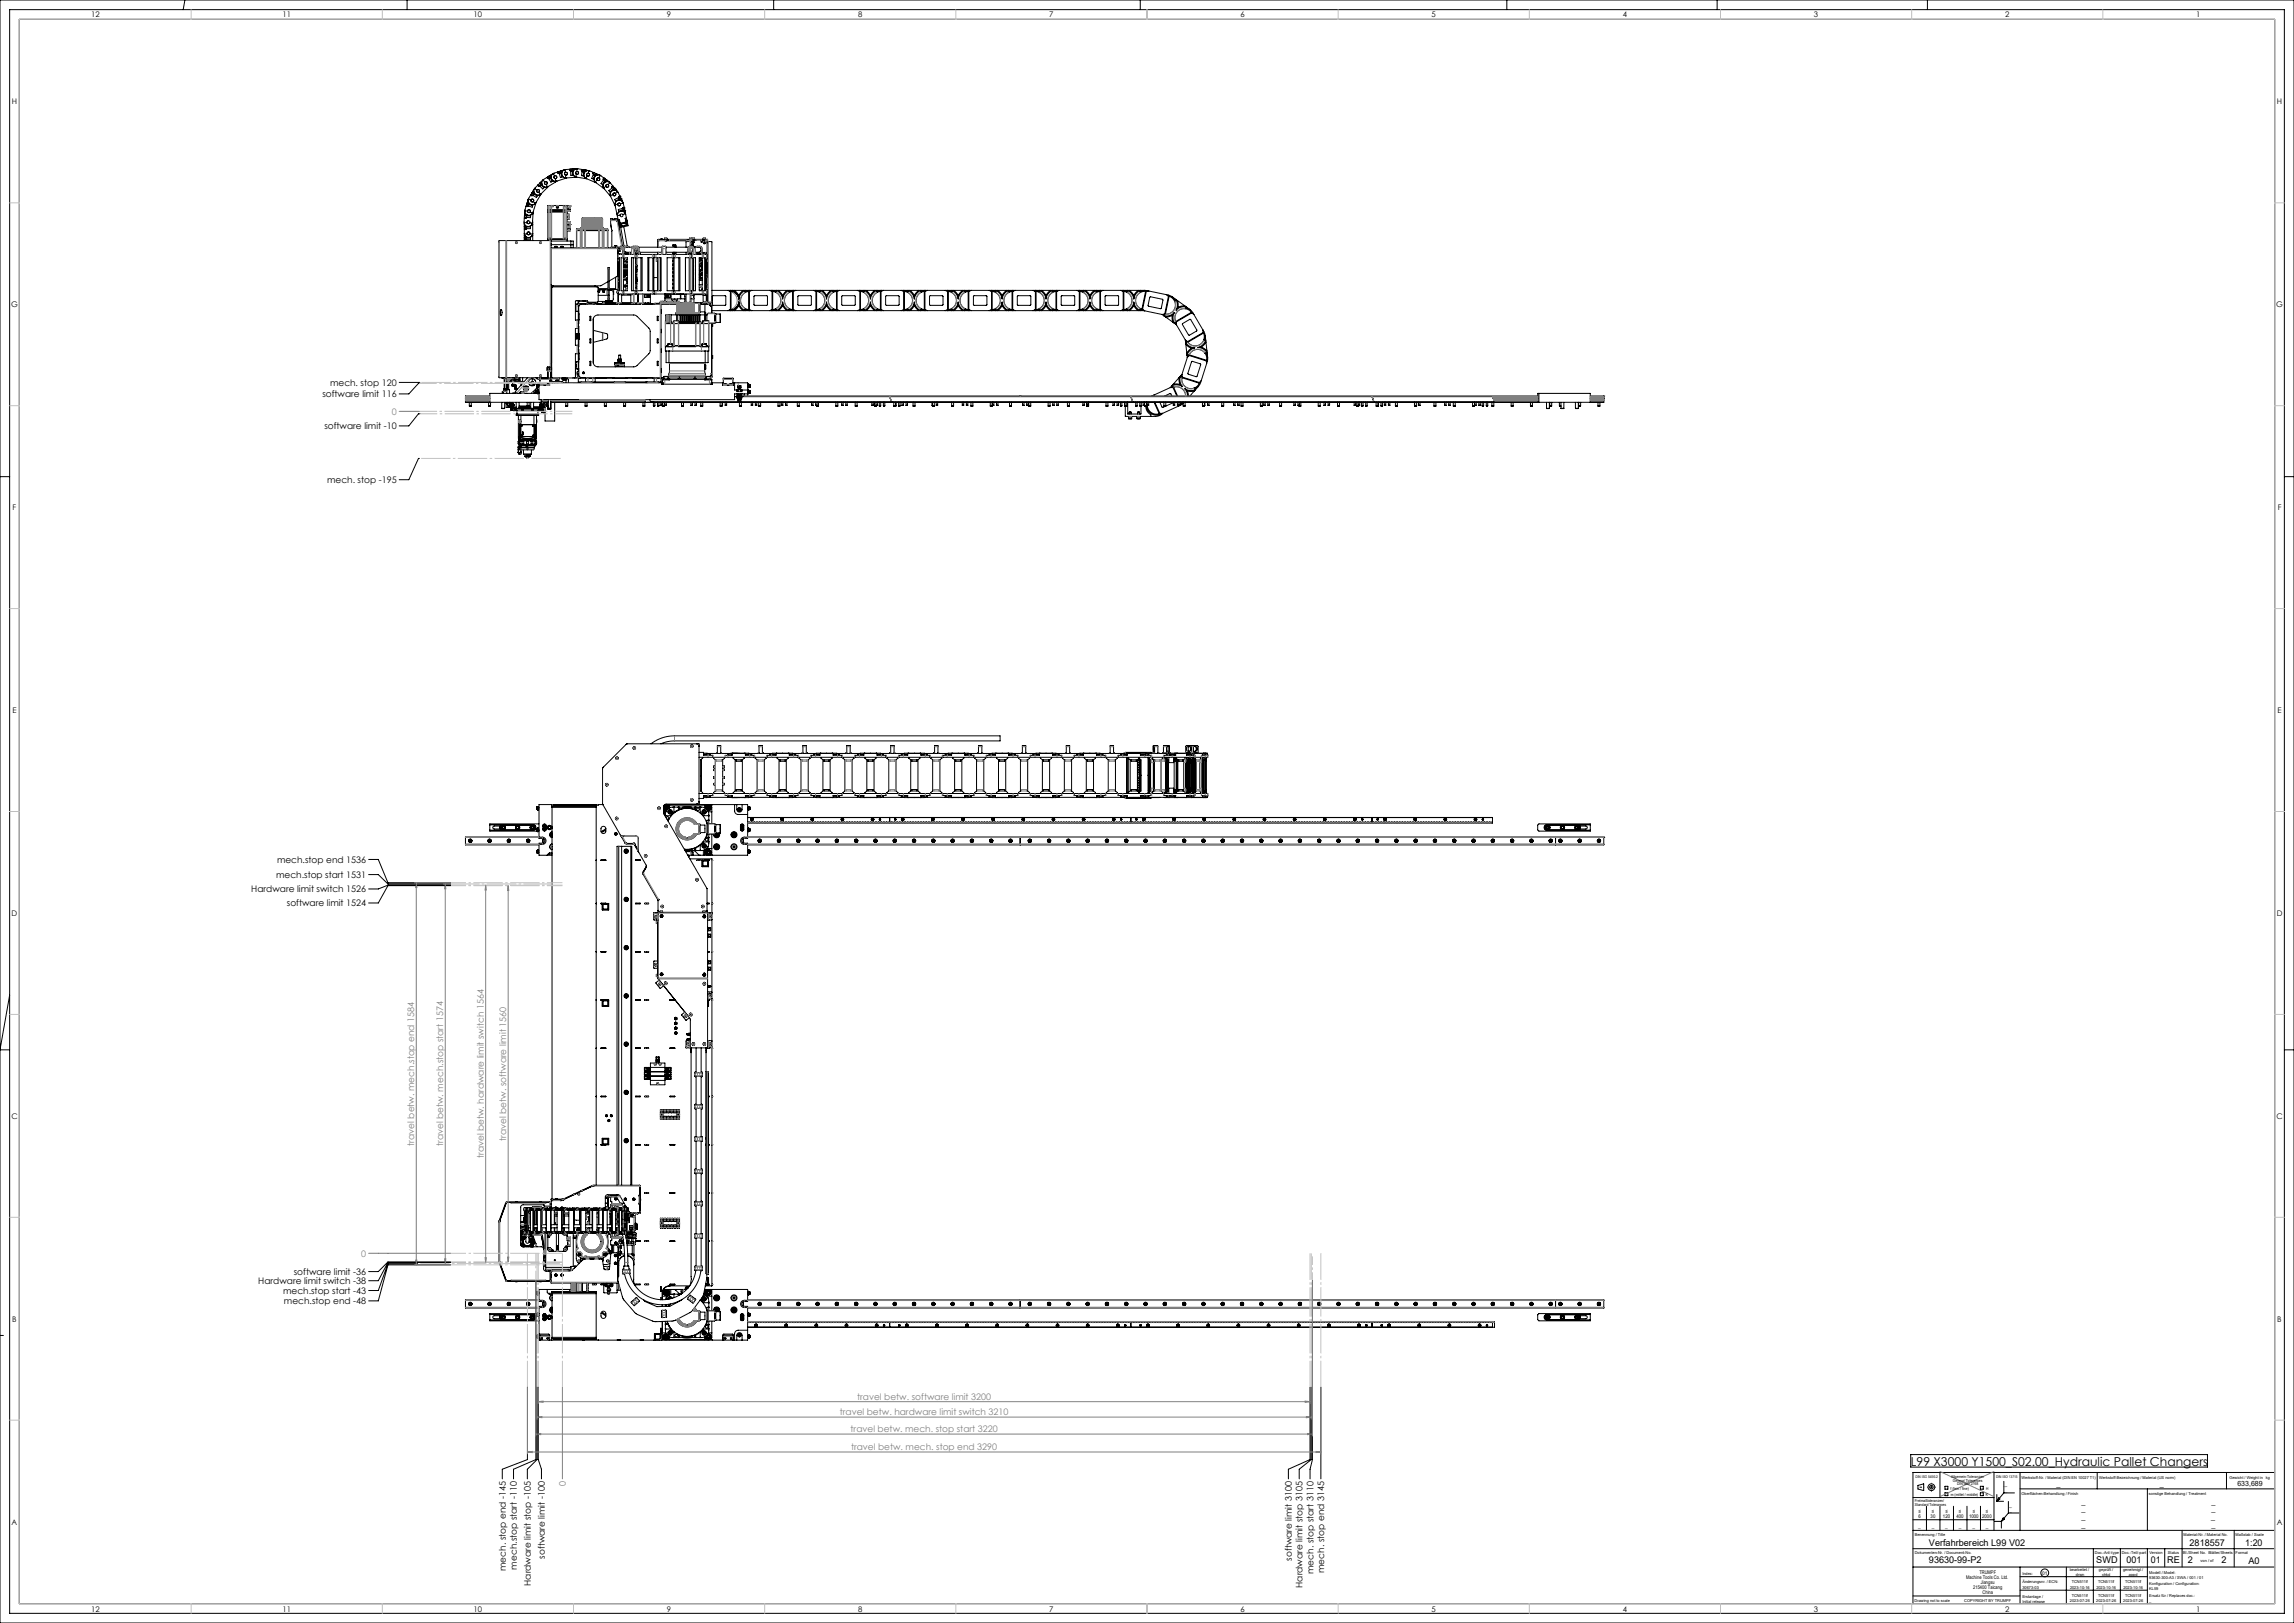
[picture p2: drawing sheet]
<svg xmlns="http://www.w3.org/2000/svg" width="1189mm" height="841mm" viewBox="0 0 1189 841" stroke-linecap="round" stroke-linejoin="round" font-family="sans-serif">
<defs><g id="words">
<text font-size="6.3" x="990" y="759">L99 X3000 Y1500_S02.00_Hydraulic Pallet Changers</text>
<g font-size="4.8">
<text x="1000" y="801">Verfahrbereich L99 V02</text>
<text x="1135" y="801">2818557</text>
<text x="1164" y="801">1:20</text>
<text x="1000" y="810">93630-99-P2</text>
<text x="1087" y="810">SWD</text>
<text x="1102" y="810">001</text>
<text x="1115" y="810">01</text>
<text x="1123" y="810">RE</text>
<text x="1134" y="810">2</text>
<text x="1151" y="810">2</text>
<text x="1165" y="810">A0</text>
</g>
<g font-size="4.7">
<text x="171" y="200">mech. stop 120</text>
<text x="167" y="206">software limit 116</text>
<text x="168" y="222">software limit -10</text>
<text x="170" y="250">mech. stop -195</text>
<text x="144" y="447">mech.stop end 1536</text>
<text x="143" y="455">mech.stop start 1531</text>
<text x="130" y="462">Hardware limit switch 1526</text>
<text x="149" y="470">software limit 1524</text>
<text x="134" y="665">Hardware limit switch -38</text>
<text x="152" y="661">software limit -36</text>
<text x="147" y="670">mech.stop start -43</text>
<text x="147" y="676">mech.stop end -48</text>
<text x="282" y="808" transform="rotate(-90 282 808)">software limit -100</text>
<text x="670" y="809" transform="rotate(-90 670 809)">software limit 3100</text>
<text x="262" y="814" transform="rotate(-90 262 814)">mech. stop end -145</text>
<text x="268" y="813" transform="rotate(-90 268 813)">mech.stop start -110</text>
<text x="681" y="816" transform="rotate(-90 681 816)">mech. stop start 3110</text>
<text x="686" y="815" transform="rotate(-90 686 815)">mech. stop end 3145</text>
<text x="275" y="822" transform="rotate(-90 275 822)">Hardware limit stop -105</text>
<text x="675" y="823" transform="rotate(-90 675 823)">Hardware limit stop 3105</text>
</g>
<g font-size="4.7" fill="#808080">
<text x="203" y="215">0</text>
<text x="215" y="594" transform="rotate(-90 215 594)">travel betw. mech.stop end 1584</text>
<text x="230" y="594" transform="rotate(-90 230 594)">travel betw. mech.stop start 1574</text>
<text x="262" y="591" transform="rotate(-90 262 591)">travel betw. software limit 1560</text>
<text x="251" y="600" transform="rotate(-90 251 600)">travel betw. hardware limit switch 1564</text>
<text x="187" y="651">0</text>
<text x="444" y="725">travel betw. software limit 3200</text>
<text x="435" y="733">travel betw. hardware limit switch 3210</text>
<text x="441" y="742">travel betw. mech. stop start 3220</text>
<text x="441" y="751">travel betw. mech. stop end 3290</text>
<text x="293" y="770" transform="rotate(-90 293 770)">0</text>
</g>
<g font-size="4">
<text x="47" y="9">12</text>
<text x="146" y="9">11</text>
<text x="245" y="9">10</text>
<text x="346" y="9">9</text>
<text x="445" y="9">8</text>
<text x="544" y="9">7</text>
<text x="643" y="9">6</text>
<text x="742" y="9">5</text>
<text x="841" y="9">4</text>
<text x="940" y="9">3</text>
<text x="1039" y="9">2</text>
<text x="1138" y="9">1</text>
<text x="6" y="54">H</text>
<text x="1180" y="54">H</text>
<text x="6" y="159">G</text>
<text x="1180" y="159">G</text>
<text x="7" y="264">F</text>
<text x="1181" y="264">F</text>
<text x="6" y="369">E</text>
<text x="1180" y="369">E</text>
<text x="6" y="475">D</text>
<text x="1180" y="475">D</text>
<text x="6" y="580">C</text>
<text x="1180" y="580">C</text>
<text x="6" y="685">B</text>
<text x="1180" y="685">B</text>
<text x="6" y="790">A</text>
<text x="1180" y="790">A</text>
<text x="47" y="835">12</text>
<text x="146" y="835">11</text>
<text x="245" y="835">10</text>
<text x="346" y="835">9</text>
<text x="445" y="835">8</text>
<text x="544" y="835">7</text>
<text x="643" y="835">6</text>
<text x="742" y="835">5</text>
<text x="841" y="835">4</text>
<text x="940" y="835">3</text>
<text x="1039" y="835">2</text>
<text x="1138" y="835">1</text>
</g>
<g font-size="3.7">
<text x="1066" y="770">_</text>
<text x="1119" y="770">_</text>
<text x="1160" y="770">633,689</text>
<text x="1079" y="779">_</text>
<text x="1146" y="779">_</text>
<text x="1079" y="783">_</text>
<text x="1146" y="783">_</text>
<text x="1079" y="787">_</text>
<text x="1079" y="791">_</text>
<text x="1146" y="787">_</text>
<text x="1146" y="791">_</text>
</g>
<g font-size="2.6">
<text x="1039" y="770">_</text>
<text x="1039" y="773">_</text>
<text x="994" y="784">≤</text>
<text x="1001" y="784">≤</text>
<text x="1008" y="784">≤</text>
<text x="1015" y="784">≤</text>
<text x="1022" y="784">≤</text>
<text x="1029" y="784">≤</text>
<text x="1041" y="781">_</text>
<text x="1041" y="784">_</text>
<text x="994" y="792">_</text>
<text x="994" y="786">6</text>
<text x="1001" y="786">30</text>
<text x="1001" y="792">_</text>
<text x="1007" y="786">120</text>
<text x="1008" y="792">_</text>
<text x="1014" y="786">400</text>
<text x="1015" y="792">_</text>
<text x="1021" y="786">1000</text>
<text x="1022" y="792">_</text>
<text x="1027" y="786">2000</text>
<text x="1029" y="792">_</text>
<text x="1026" y="816">TRUMPF</text>
<text x="1019" y="818">Machine Tools Co. Ltd.</text>
<text x="1027" y="821">Jiangsu</text>
<text x="1058" y="816">01</text>
<text x="1023" y="823">215400 Taicang</text>
<text x="1028" y="826">China</text>
</g>
<g font-size="2.1">
<text x="1011" y="766">Allgemein-Toleranzen</text>
<text x="1012" y="768">General Tolerances</text>
<text x="1048" y="766">Werkstoff-Nr. / Material (DIN EN 10027 T1)</text>
<text x="1088" y="766">Werkstoff-Bezeichnung / Material (US norm)</text>
<text x="1156" y="766">Gewicht / Weight in</text>
<text x="1174" y="766">kg</text>
<text x="1011" y="772">f (fein / fine)</text>
<text x="1014" y="770">DIN ISO 2768</text>
<text x="1029" y="772">H</text>
<text x="992" y="778">Freimaßtoleranzen/</text>
<text x="1011" y="775">m (mittel / middle)</text>
<text x="1029" y="775">K</text>
<text x="1048" y="775">Oberflächen-Behandlung / Finish</text>
<text x="1114" y="775">sonstige Behandlung / Treatment</text>
<text x="992" y="780">Standard Tolerances</text>
<text x="992" y="796">Benennung / Title</text>
<text x="1132" y="796">Material-Nr. / Material No.</text>
<text x="1159" y="796">Maßstab / Scale</text>
<text x="992" y="805">Dokumenten-Nr. / Document-No.</text>
<text x="1086" y="805">Doc.-Art/-type</text>
<text x="1100" y="805">Doc.-Teil/-part</text>
<text x="1114" y="805">Version</text>
<text x="1124" y="805">Status</text>
<text x="1132" y="805">Bl./Sheet No. Blätter/Sheets</text>
<text x="1141" y="809">von / of</text>
<text x="1159" y="805">Format</text>
<text x="1048" y="816">Index:</text>
<text x="1073" y="814">bearbeitet /</text>
<text x="1088" y="814">geprüft /</text>
<text x="1100" y="814">genehmigt /</text>
<text x="1114" y="816">Modell / Model:</text>
<text x="1048" y="820">Änderungsnr. / ECN:</text>
<text x="1074" y="821">TCN511lf</text>
<text x="1076" y="817">drwn</text>
<text x="1087" y="821">TCN511lf</text>
<text x="1090" y="817">chkd</text>
<text x="1101" y="820">TCN511lf</text>
<text x="1103" y="817">appd</text>
<text x="1114" y="822">Konfiguration / Configuration:</text>
<text x="1114" y="818">93630-300-A3 / SWA / 001 / 01</text>
<text x="1048" y="828">Erstanlage /</text>
<text x="1048" y="823">30673-03</text>
<text x="1073" y="823">2023-10-16</text>
<text x="1074" y="828">TCN511lf</text>
<text x="1087" y="823">2023-10-16</text>
<text x="1087" y="828">TCN511lf</text>
<text x="1101" y="823">2023-10-16</text>
<text x="1101" y="827">TCN511lf</text>
<text x="1114" y="828">Ersatz für / Replaces doc.:</text>
<text x="1114" y="824">KL59</text>
<text x="992" y="830">Drawing not to scale</text>
<text x="1018" y="830">COPYRIGHT BY TRUMPF</text>
<text x="1048" y="830">Initial release</text>
<text x="1073" y="830">2023-07-26</text>
<text x="1087" y="830">2023-07-26</text>
<text x="1101" y="830">2023-07-26</text>
<text x="1114" y="830">_</text>
</g>
<g font-size="1.9">
<text x="993" y="766">DIN ISO 5456-2</text>
<text x="1035" y="766">DIN ISO 13715</text>
</g>
</g></defs>
<g fill="none" stroke="#000" stroke-width=".52">
<path d="M0 0h1189v841h-1189zM5 5h1179v831h-1179zM10 10h1169v821h-1169zM96 0l-1 5M211 0v5M401 0v5M591 0v5M781 0v5M890 0v5M999 0v5M276 100h.1M276 100h1"/>
<path d="M276 99l2 2h2M277 100h.1M277 100h-1M277 98a2.2 2.2 0 0 0 0 2 2.2 2.2 0 0 0 3 1M277 98l1 1M277 98l-3 6M278 99v1l2 1M278 99l1-1v1M279 96l-2 2M279 96h.1M280 95v1M280 95h.1"/>
<path d="M280 95l-1 1M280 96h.1M280 96l2 1-1 1-1-1zM281 94v2l3 1M281 94a2.2 2.2 0 0 0 0 2 2.2 2.2 0 0 0 2 1M282 93l-2 2M282 93l-1 1M282 93v1M282 94v1l2 2h-1M282 94h2l-1 1M284 92h.1M284 92l1-1v1"/>
<path d="M284 93h.1M284 93l-1-1-2 2M284 92v1M284 97l-4 4M284 93l1-1 1 2zM285 91h.1M285 92h.1M285 91v1M286 91v2l2 1M286 90a2.2 2.2 0 0 0 0 2 2.2 2.2 0 0 0 2 2M286 90h1v1M287 90l-2 1"/>
<path d="M287 91v1l1 2M288 91l1 1-1 1M289 94l-6 3M289 89v1M289 89h.1M289 90h.1M289 89l1 1M290 90h.1M290 90h-1M290 90h1v2h-1zM290 89h1M290 89h.1"/>
<path d="M291 89h.1M291 88v3l2 1M292 88a2.2 2.2 0 0 0-1 2 2.2 2.2 0 0 0 2 2M292 88h1v2v1v1M293 88l-7 2M293 89l1 1-1 1M294 92l-6 2M295 88h.1M296 88h.1M296 88h-1M296 89h1v2h-1zM297 88h.1"/>
<path d="M298 88l-1 2 1 2M298 91l6 2M299 87a2.2 2.2 0 0 0-2 2 2.2 2.2 0 0 0 1 2M299 87l6 1M299 87v1v1M299 89l-1 1v2v-1M299 92h-6M299 89l1 1h-1M299 87l-7 1M301 88l1 1M301 88h.1M302 89h.1"/>
<path d="M302 89h1l-1 2h-1zM302 88h.1M302 88v1M303 89h.1M303 88h.1M303 88v1M303 92l6 3M304 88l-1 2v3M305 88a2.2 2.2 0 0 0-2 2 2.2 2.2 0 0 0 0 2M305 88v1l-1 1v2h-1M305 88l3 1-1 1M305 90l1 1h-1"/>
<path d="M307 90h1M307 90h.1M307 91h1l-1 2v-1zM307 89h.1M307 89l1 1M308 90h.1M308 90v-1l1 1h-1M308 94l5 4M308 94h.1M308 90l1 1M309 90h.1M309 91h.1"/>
<path d="M309 90v1M309 90l2 1M310 90l-2 2v2M310 92l1 1h-1M311 91a2.2 2.2 0 0 0-3 1 2.2 2.2 0 0 0 0 2M311 91l-1 1-1 2h-1M311 91l2 1v1M313 93h.1M313 97l4 5M313 93v1l-1 2-1-1zM313 93v-1l1 1v1M313 92h.1"/>
<path d="M313 92v1M314 94h.1M314 93h.1M314 93v1M314 93l2 2M315 94l-2 1-1 2M315 96v1h-1M316 99l1-1h1l-2 1zM316 94a2.2 2.2 0 0 0-3 1 2.2 2.2 0 0 0 0 2M316 94l4 6M316 94v1M316 95l-2 1-1 1"/>
<path d="M317 97h.1M318 96h.1M318 96l-1 1M318 97h.1M318 97h-1M318 98h.1M319 97h.1M319 97l-1 1M319 98h.1M319 98h-1M319 98l-2 1-1 2M320 99a2.2 2.2 0 0 0-3 0 2.2 2.2 0 0 0-1 2"/>
<path d="M320 99l1 3M320 99v1h-1M272 113h.1M272 116v9M272 117v1M272 116h.1M272 118h.1M272 119h.1M272 116a2.2 2.2 0 0 0 2 1 2.2 2.2 0 0 0 2-1M272 112h1M272 112h.1M272 111h1"/>
<path d="M272 111l2 1 2-1M272 111h.1M272 110a2.2 2.2 0 0 0 2 1 2.2 2.2 0 0 0 2 0M272 109v7M273 112h.1M273 111h.1M273 111v1M273 107h.1M273 118h2h-2zM273 112h2v1h-2zM273 115l1 1h2M273 115h-1v1"/>
<path d="M273 105l1 1M273 106h.1M273 105h1M273 105h.1M273 107l-1 3M273 109h1l1 1M273 109l1 1h2v1M273 109h-1v1M273 104l2 2h2M274 104a2.2 2.2 0 0 0 1 2 2.2 2.2 0 0 0 2 0M274 104v-1l2 2h1v1M274 106h.1"/>
<path d="M274 105h.1M274 105v1M274 103l-1 4M274 114l-1 1M274 106l2 1h-2zM275 101h1M275 101h.1M275 104l1-1 1 1M276 101h.1M276 115v10M276 116l-3 1M276 110v6"/>
<path d="M277 101l1 1-2-1zM277 106h1M278 105l-2 6M281 100l-4 6M284 109h10M284 110h10M286 107h.1M286 107v17M287 106v1h-1M287 106h-3v19M287 106h.1M287 106h5"/>
<path d="M288 106v2h1v-2M288 107h1M289 106v2M292 106h1M292 106v18M293 106h.1M293 106l3 1M293 106v1h1v18M294 115h2v1M294 111h1M294 113h.1M294 111h.1"/>
<path d="M294 113h1M294 108h2M294 117h2M294 116h2M294 118h2M294 109h2M294 109h.1M294 119h2M294 119h.1M294 106v3M294 108h.1M294 118v1"/>
<path d="M294 118h.1M294 111v1M294 112h1M294 117h.1M294 115h.1M294 117v1M294 116h.1M294 115v2M294 119l1 1M294 109h1M294 119h1M295 111l-1 1"/>
<path d="M295 111h.1M295 109h.1M295 119h.1M295 108h.1M295 117h.1M295 118h.1M295 115h.1M295 117v1M295 113h.1M295 112h.1M295 112v1M295 111v1"/>
<path d="M295 106v1M295 107h.1M295 107h1M295 119h1zM295 119v1M295 116v1M295 117h1M295 109h1M295 119h1M296 118h-1M296 107h.1M296 116h.1"/>
<path d="M296 117h.1M296 107h-1M296 116l-1 1M296 109h.1M296 119h.1M296 118v1M296 108v1M296 118h.1M296 116h-1M296 108h.1M296 117v1M296 107v1"/>
<path d="M296 116v1M299 119h2M299 119v9M299 119h.1M299 119h3M301 118h.1M301 119v-1h12v1M301 118h12M301 119h.1M301 119h2M302 114l-1 4M302 114h.1"/>
<path d="M302 119l-1 9M302 119h.1M302 119h1M302 118h.1M302 114v4M302 113h1M302 113v1M302 113h.1M303 113h8M303 119h.1M303 113l-1 5M303 119v9"/>
<path d="M303 119h8M303 119h9M304 113l-1 5M305 113v5M306 118h.1M306 113v5M306 113v1M308 113v5M308 118h.1M309 113v5M310 113v5M311 119v9"/>
<path d="M311 119h.1M311 113v5M311 119h1M311 113h1M311 113h.1M311 113l1 1M312 113v5M312 113v1M312 114v-1v1M312 114v4M312 118h.1M312 119h.1"/>
<path d="M312 114h.1M312 119v9M312 119h3v9M312 119h3M313 118h.1M316 101l3 6M316 114l1 6M316 114h1M316 114h4M317 114h1M317 114h.1M317 120h.1"/>
<path d="M317 120v8M318 114h.1M319 114h1M319 114h.1M319 103h1h1l-2 1zM319 106h-1M319 106l1 8M319 100h-1l-2 1M319 100v1h-1M320 114h.1M320 114v1M320 114h-4"/>
<path d="M320 115h.1M320 111v1M320 111v1l1-1M320 114l3 14M320 109l2-1 1 1h-2zM320 114l1 2M321 102h.1M321 116h.1M321 117h.1M321 114h.1M321 114h-1M321 114v2"/>
<path d="M321 114v1M321 103h.1M321 102l1 1M321 116h4v1h-3zM322 106l-1-1-2 1M322 116v1M322 116h-1M322 116h.1M322 106l-1 1-1-1M322 118l1 10M322 117h.1M322 103h.1"/>
<path d="M322 103h-1M322 103l1 2M322 104h-2l-1 2M323 105a2.2 2.2 0 0 0-3-1 2.2 2.2 0 0 0-1 2M323 105l3 12-5 1v-2M323 105l-1 1M323 117h-1M323 117h.1M323 111h-1h-1M323 111a.8 .8 0 0 1-1 1 .8 .8 0 0 1-1-1M323 108h.1M323 109h.1"/>
<path d="M323 117l2 11M323 107h.1M323 107v1M324 108h.1M324 108h-1M324 109h.1M324 109h-1M324 117h.1M324 110a2.2 2.2 0 0 0-2-1 2.2 2.2 0 0 0-2 2M324 110v1M324 110v1h-1M324 110l-2-1-2 2"/>
<path d="M324 113v2M324 113h.1M324 115h.1M325 117h-1M325 117h.1M325 113h.1M325 113h-1M325 116h.1M325 113l-1 1M325 114l-1 1M325 115h.1M325 115l-4 1"/>
<path d="M259 125h.1M259 125h27v3M259 125v71M272 121v1M272 122l2 1 2-1M272 124v1M272 123h.1M272 122a2.2 2.2 0 0 0 2 1 2.2 2.2 0 0 0 2-1M273 123h2v1h-2zM273 121l1 1 1-1M273 121a.8 .8 0 0 1 1-1 .8 .8 0 0 1 1 1M273 121h-1v1"/>
<path d="M275 121h1v1M276 121v1M284 123v1h10l-1-1h-1M284 123h.1M284 123h2M286 123h.1M286 124h.1M286 128v62M286 128h36M286 125h11v3M286 126h.1M286 127h.1"/>
<path d="M286 126v1M286 127h11M287 128h2M288 128h1M288 128h.1M289 128h.1M291 128h1M291 128h.1M292 128h.1M292 128h-1M292 124h.1M296 125v3"/>
<path d="M318 128h2M318 128h-1M318 128h.1M319 128h1M319 128h-1M319 127h1M319 127v1M320 128h.1M320 128h2M320 127v1M320 128v15l-4 3M320 129h2"/>
<path d="M320 129v3M320 134v16M320 129h3M320 132v2M320 134h1v17h-1M320 132h3M321 135h.1M321 134v17M321 130h.1M321 140h.1M321 132h6M321 130v-1v3"/>
<path d="M321 129v1M321 129h.1M322 128h.1M322 132h-1M322 129h1M323 132h.1M323 128h-1M323 128h.1M323 131h3M323 128l-1 1M323 132h7M323 134h.1"/>
<path d="M323 134h-1v17h1M323 132v2M323 134v1M323 138h2M323 137h1h1M323 136h2M323 140h2M323 139h1M323 136h.1M323 138h.1M324 136h.1M324 136h-1"/>
<path d="M324 136v1zM324 137v-1v1M324 134h.1M324 130h.1M324 136v1M324 128v2M324 139h-1M324 136h1M325 138h-2M325 137v1M325 138h.1M325 136h.1"/>
<path d="M325 134h-1M325 134h.1M325 139h.1M325 137h.1M325 136a.8 .8 0 0 1-1 1 .8 .8 0 0 1-1-1M325 134v1M325 136a.9 .9 0 0 1-1 1 .9 .9 0 0 1-1-1M325 135v1M325 135h.1M325 128h3M325 136v1M325 131h2"/>
<path d="M325 128a1.3 1.3 0 0 0-2 1 1.4 1.4 0 0 0 2 2M325 128h-2v4M325 128h1M325 128a1.4 1.4 0 0 0-2 1 1.4 1.4 0 0 0 2 2M326 132h.1M326 131v1M327 131h.1M327 131v1M327 132h.1M327 131l1-3h2h1v3M328 134v17M328 132h1"/>
<path d="M328 131v1M328 132h3M329 131h-1M329 128a1.2 1.2 0 0 1 2 1 1.2 1.2 0 0 1-1 1 1.2 1.2 0 0 1-1 0zM329 140h1M329 140h1l-1 1 1-1h-1h1h-1M329 139h1M329 138h1zM329 138h1M329 137v1M329 137h.1M329 137l1 1"/>
<path d="M330 138h.1M330 128v1v1M330 132h9M330 134h3v17h-3M330 134h-3v17h3M330 132v2M330 128a1.3 1.3 0 0 0-1 1 1.3 1.3 0 0 0 1 2v-1M330 130l-1 1M330 137h.1M330 130h.1M330 130v-1l-1-1 1 1-1 1M330 139h.1"/>
<path d="M330 134h.1M330 134h-1v17M330 140h.1M330 139h-1l1 1M330 134v17M330 129v1M331 128h12M331 131h12M331 131h.1M331 131h-3M331 132h.1M331 131v1"/>
<path d="M332 131h-4M332 131v1M332 134v17M336 134v17M338 134v17M339 134v17M339 134h4v17h-4M339 132h10M339 134h-3v17h3M339 132v2M340 135h.1M340 134v1"/>
<path d="M340 134h.1M340 134h1M340 135h1M341 134v1M341 135v1M341 134v2M341 134h.1M341 136h.1M341 124h.1M341 131v1M341 134v17M341 125h.1"/>
<path d="M341 124h17M341 124v4M341 124v1M342 124l-1 1M342 134v17M342 124h.1M343 132h.1M343 131h.1M343 124h-1M343 124h.1M343 131v1M343 129v-1h2v3"/>
<path d="M343 129v2M343 129h.1M343 131h1M343 128v3zM344 124h2M344 124h.1M345 124h1M345 123v1M345 124h-1M345 123h.1M345 123h1M345 125h.1"/>
<path d="M345 125h11M345 131h.1M345 124v1M345 128h12M345 131h11M345 131v1M345 132h.1M346 125h.1M346 123h.1M346 123v1M346 124h.1M347 125h-2"/>
<path d="M347 125h.1M347 124v1M349 135h.1M349 137h.1M349 139h.1M349 134v17M349 131v1M349 127v1M349 134h-3v17h3M349 134h3v17h-3M349 132h9M349 132v2"/>
<path d="M349 127v1v-1h1v1M349 127l1 1M349 131h.1M349 131l1 1M350 131h-1M350 131v1M352 134v17M356 131v1M356 125h.1M356 124v1M356 132h.1M356 131h.1"/>
<path d="M356 131h4M356 131h3M357 134v17M357 124h2M357 124h.1M357 123v1M357 123h.1M357 123h2M358 134h.1M358 134h-3v17h3M358 134v17M358 125h.1"/>
<path d="M358 130v1M358 130h.1M358 124h9v1M358 124h.1M358 125v-1v2M358 128l1 1-1 2M358 124v1M358 124h9M358 125h-2v3M358 126h.1M358 128l-1 1 1 1M358 131h.1"/>
<path d="M358 125v3M358 134h2v17h-2M358 132h6M358 132v2M358 128v1v2v-1M358 128h.1M358 128h1M358 128v1v1M358 125h1M358 126l1 1M358 126v2M359 123h.1"/>
<path d="M359 123v1M359 125h.1M359 127h.1M359 126v1M359 126h.1M359 124h1M359 124h.1M359 134v17M359 123h1M359 125v1h1v-1M359 131h.1M359 127h-1"/>
<path d="M359 132h.1M359 128l1 1M359 128h-2l-1 3M359 125v1M359 131v1M359 132h-3M359 136h.1M359 134h.1M359 135h.1M359 138h.1M359 140h.1M360 125h.1"/>
<path d="M360 123h.1M360 123v1M360 128h2M360 131h2M360 129v2h6M360 128h1h3v4M361 132h.1M361 131h.1M361 131v1M361 124l-3 1v1M361 128a1.4 1.4 0 0 1 2 1 1.4 1.4 0 0 1-1 2M362 128l1 1v1"/>
<path d="M362 128h.1M362 138v1M362 137h1h-1M362 134h1l-1 1M362 138h2M362 136h2M362 140h2M363 125h1M363 124v1h2M363 134h.1M363 135h.1M363 135v1"/>
<path d="M363 136v1M363 135h1M364 136h-2M364 136h.1M364 125h-1M364 125h2M364 131h-3M364 131h2M364 136v1M364 134l-1 1h1M364 132h.1M364 134h.1"/>
<path d="M364 138l-1 1h1M364 134h-2v17h2M364 134v17M364 124h2M364 134h1v17h-1M364 132h2M364 132v2M364 125h1M365 125h.1M365 125v1M365 126h1M365 126h.1"/>
<path d="M365 132h.1M366 125v1M366 125v1h-1M366 125h.1M366 123h-1l-1 1M366 123h.1M366 124h-2M366 123v1M366 124h.1M366 124v1M366 136v6M366 134v17"/>
<path d="M366 134h.1M366 125h1M366 131v1M366 132h.1M366 132h-5M366 133h.1M366 138h.1M366 125h3v32M366 125v24M367 125h.1M367 125h-1M286 149v40"/>
<path d="M286 149v47h12v-13h2M286 149h24v7M287 148l-1 1M298 158h2v40h3M298 158v3M300 156h5M300 156h.1M300 159h.1M300 157l-1 1M300 156v1h4M300 157v1M301 158l-1 1"/>
<path d="M301 156h.1M301 157v1M302 156h.1M304 157v1M304 156h.1M304 156h1M304 156h-6v10h2M304 157h.1M304 156v2M304 157h3M305 156h5M307 157h1"/>
<path d="M307 157h.1M307 157h2M308 157h.1M308 157v1M308 157h31M308 157l-8 1v10M308 148l1 1M309 157h.1M309 157h-1M309 157h11M310 157v1M310 153h5"/>
<path d="M310 151h1h-1M310 151h1M310 150h.1M310 150h5M310 150h1M310 156h4M310 151h.1M311 151h-1M311 151h.1M311 150v1h-1M311 150h1M312 158h3"/>
<path d="M312 156l1 1M312 157h.1M312 150h1M312 150l1 1M312 151h1M312 157h1M313 157h.1M313 151h.1M313 157h7M314 156h.1M314 157h1M314 156v1"/>
<path d="M314 157h.1M314 158h.1M314 156h1M315 157h2M315 157h-2M315 157h.1M315 158h.1M315 156h.1M315 156v1M315 156h1M315 157h1M315 153v-14h1v14"/>
<path d="M315 153v3M315 150h-2v1M315 146l-4 2h-25v-1M315 153h1M316 156h.1M316 153v3M316 150h1l1 1v4l-1 1M316 150h3M316 156v1M316 157h.1M316 156h1M316 157h1"/>
<path d="M317 157h1M317 157h.1M317 156h.1M317 156v1M318 150v3M319 144v6M320 151v6h1M320 152v-1l1 6h6M320 151h.1M320 150h.1M321 152h2M321 144v2"/>
<path d="M321 150h-5M321 149h.1M321 148h.1M321 147h.1M321 153h8M321 146h.1M321 157h11M321 152l1 1M322 157v-4h5v4M323 152h7M323 151h2v-17h-2v17M323 151v1"/>
<path d="M323 145a1.3 1.3 0 0 1 2 1 1.4 1.4 0 0 1-2 2M323 149a.9 .9 0 0 1 1 1 .9 .9 0 0 1-1 0M323 148h2M323 142h2M323 144h2M323 145h2M323 142h.1M323 141l1 1zM323 141l1 1M323 142l1 1-1 1M323 141a1.1 1.1 0 0 1 2-1 .7 .7 0 0 1 0 1 1 1 0 0 1-2 0M324 158h3"/>
<path d="M324 140l-1 1M324 144h.1M324 142l-1 1 1-1M324 142h1M324 140h.1M324 142h.1M324 158h.1M324 142v1M324 143h.1M324 143v1M324 147h1M325 158h.1"/>
<path d="M325 142h.1M325 141l-1-1v1h1M325 144h.1M325 145v1M325 147h.1M325 140v1v1v-1zM325 142l-1 1 1 1M325 140h.1M325 141v1M327 157h4M327 157h.1M328 153h.1"/>
<path d="M328 152v1M329 152v1M329 141l1-1zM329 141h1M329 145v1M329 147h1M329 150h1M329 144h1M329 144h1zM329 146h.1M329 145h1M329 145h1l-1 1"/>
<path d="M330 148l-1 2M330 148h.1M330 150h.1M330 145h.1M330 146h-1M330 145l-1 1M330 148v2M330 149h.1M330 152h9M330 151v1M330 148v1M330 144h.1"/>
<path d="M330 157h.1M330 147h.1M330 145h-1h1M330 142h-1M330 147v1M330 147l-1 1M331 152l-1 5M331 157h.1M331 152v5M332 157v1M333 152v6h10M333 157h.1"/>
<path d="M333 157h1M333 157h4M333 157v1M334 153h1v1h-1zM334 153h1M334 157h1M335 157h.1M335 157h-1M335 158h4M335 154h1M335 153h1M336 157h.1"/>
<path d="M336 157h-1M336 153v1zM336 157h1M336 153h.1M336 153h1M336 154h1M337 152v5M339 152h19M339 151v1M339 157h.1M339 157v1M341 144h-2"/>
<path d="M342 157h-3v1M342 157h.1M342 157h1M342 157v1M343 156h-1M343 156l-1 1M343 156h.1M343 158h.1M343 157h.1M343 158v40h-4M343 157h-1M343 158h8"/>
<path d="M343 157h8M343 157v1M343 156h1M343 156v1M343 157h1M344 157h.1M344 156h.1M344 156v1M344 157h1M344 156h1M345 153h.1M345 154h.1"/>
<path d="M345 155h3M345 152v4M345 152v1M345 156h.1M345 157h.1M345 156h1M345 156v1M345 157h1M345 153h1v1h-1zM345 153h1M346 157h.1M346 156h.1"/>
<path d="M346 156v1M346 157h1M346 154h.1M346 153h.1M346 156h1M346 153h2v1h-2zM346 153h2M347 156h.1M347 157h.1M347 156h1M347 156v1M347 157h1"/>
<path d="M348 157h.1M348 156h.1M348 156v1M348 157h1M348 152h1M348 155v1M348 155h3M348 155h.1M348 155h1M348 156h1M349 157h.1M349 156h.1"/>
<path d="M349 156v1M349 141h.1M349 143h.1M349 145h.1M349 147h.1M349 149h.1M349 155h.1M349 155h1M349 152h1M349 151v1M349 157h1M349 156h1"/>
<path d="M350 156h-1M350 156h.1M350 155h.1M350 155h1M350 157h.1M350 156h1M350 156v1M350 157h1M351 158v4M351 158h.1M351 155h.1M351 155v1"/>
<path d="M351 155h4M351 157h.1M351 156h.1M351 156v1M351 157h1M351 156h1M351 157v1M352 157l-1 1M352 156h.1M352 156v1M352 157h2M352 157h.1"/>
<path d="M352 157v1v4M353 152v3M353 158v4M353 157v1zM354 157h.1M354 157h1M354 152l1 1v4M354 157v5M355 157h.1M355 157h1M355 157v5M356 157h-1"/>
<path d="M356 157h.1M356 152v5M356 157v5M356 157h1M357 157h1M357 157v5M358 157h.1M358 151h.1M358 156v1M358 157h1M358 157v5M358 152v5"/>
<path d="M358 155h2M358 153h8M358 153h.1M358 153h2M358 152h1M358 151v1M359 157h.1M359 152v1M359 153h.1M359 152h5M359 157l1 5M359 157h1"/>
<path d="M359 157h6M359 148h.1M359 141h.1M359 142h.1M359 144h.1M359 145h.1M359 153v2M360 157h.1M360 153v4M362 157h.1M362 157v5M362 157h1"/>
<path d="M362 149a1 1 0 0 1 2 0 .9 .9 0 0 1 0 1 1 1 0 0 1-2 0M362 143v1h1M362 140v1M362 148h1M362 145h2M362 148h2M362 142h2M362 144h2M362 147h.1M362 157v1M363 148h.1M363 157v1"/>
<path d="M363 158h2v4h-2M363 145h.1M363 158v4M363 157h6M363 157h.1M363 145h1M363 145h-1M364 145h.1M364 148h.1M364 147h.1M364 149h.1M364 151h.1"/>
<path d="M364 147h-2M364 143a.8 .8 0 0 0-1 0 .8 .8 0 0 0 1 1M364 140l-1 1h1M364 148h-1h1M364 142h-2M364 152h2M364 151v1M364 153v4M364 153h2M365 157h.1M365 157h1M365 152v1"/>
<path d="M366 157h.1M366 144h.1M366 147h.1M366 149h.1M366 148h.1M366 156l-1 1M366 150l1-1-1 1M366 152v5M366 151h.1M366 152h.1M366 156v1M366 150h.1"/>
<path d="M366 141h.1M366 153h.1M366 156h1M366 157h1M366 150v7M367 157h.1M367 156v1M367 157h-3M367 157v1M367 156h.1M367 158h2M367 158l2 1"/>
<path d="M368 158h.1M368 157h.1M369 158l-1 1M369 158v4M369 158h.1M369 157h.1M369 157v1h-6M369 157h-2M369 150h224M369 153h7v5h-7zM377 150l2 1M378 150l1 1"/>
<path d="M379 151v9M379 151h.1M379 151a5 5 0 0 1 4 5 5 5 0 0 1-4 4M379 150v1M380 150v1M380 151l2 2 1 2M380 151v1M380 160v1M381 150l2 3M383 157l1 2 2 2M383 157l-1 2-2 2M383 158l-2 3"/>
<path d="M383 158l2 3M383 153v2M383 157v1M385 150l-2 3M386 151l-2 2-1 2M386 150v1M386 150v2v-1M388 151a5 5 0 0 0-4 5 5 5 0 0 0 4 4M388 151v9M388 151h.1M389 150l-3 1M390 150l-2 1"/>
<path d="M391 153h7v5h-7zM399 150l1 1M400 150l2 1M400 151h1M400 151v9M401 151a5 5 0 0 1 4 5 5 5 0 0 1-4 4M401 151v9M402 150v2v-1M402 150v1M402 151l3 2 1 2M403 150l3 3M406 157l1 2 2 2"/>
<path d="M406 157l-1 2-3 2M406 158l-3 3M406 158l2 3M406 153v2M406 157v1M408 150l-2 3M409 151l-2 1-1 3M409 150v1M409 150v2v-1M411 151a5 5 0 0 0-4 5 5 5 0 0 0 4 4M411 151v9M411 151h.1"/>
<path d="M411 150l-2 1M412 150l-1 1M414 153h6v5h-6zM422 150l1 1M423 150l2 1M423 151h.1M423 151v9M423 151a5 5 0 0 1 4 5 5 5 0 0 1-4 4M425 150v2v-1M425 150v1M425 151l2 2 1 2M426 150l2 3"/>
<path d="M428 157l2 2 2 2M428 157l-1 2-2 2M428 158l-2 3M428 158l3 3M428 153v2M428 157v1M431 150l-3 3M432 151l-2 1-2 3M432 150v1M432 150v2v-1M434 151a5 5 0 0 0-5 5 5 5 0 0 0 5 4M434 151v9"/>
<path d="M434 151h.1M434 150l-2 1M435 150l-1 1M436 153h7v5h-7zM444 150l2 1M445 150l3 1M446 151h.1M446 151v9M446 151a5 5 0 0 1 4 5 5 5 0 0 1-4 4M448 150v2v-1M448 150v1M448 151l2 1 1 3"/>
<path d="M449 150l2 3M451 157l1 2 2 2M451 157l-1 2-2 2M451 158l-2 3M451 158l3 3M451 153v2M451 157v1M454 150l-3 3M454 151l-2 2-1 2M454 150v1M455 150l-1 2v-1M456 151a5 5 0 0 0-4 5 5 5 0 0 0 4 4"/>
<path d="M456 151v9M457 151v9M457 151h-1M457 150l-2 1M458 150l-1 1M459 153h7v5h-7zM467 150l1 1M468 150l2 1M468 151v9M468 151h1M469 151a5 5 0 0 1 4 5 5 5 0 0 1-4 4M469 151v9"/>
<path d="M470 150l1 2v-1M471 150v1M471 151l2 2 1 2M472 150l2 3M474 157l1 2 2 2M474 157l-1 2-2 2M474 158l-2 3M474 158l2 3M474 153v2M474 157v1M476 150l-2 3M477 151l-2 2-1 2"/>
<path d="M477 150v1M477 150v2v-1M479 151a5 5 0 0 0-4 5 5 5 0 0 0 4 4M479 151v9M479 151h.1M480 150l-3 1M481 150l-2 1M482 153h7v5h-7zM490 150l1 1M491 150l2 1M491 151v9M491 151h1"/>
<path d="M492 151a5 5 0 0 1 4 5 5 5 0 0 1-4 4M492 151v9M493 150v2v-1M493 150v1M493 151l3 2 1 2M494 150l3 3M497 157l1 2 2 2M497 157l-1 2-3 2M497 158l-3 3M497 158l2 3M497 153v2M497 157v1"/>
<path d="M499 150l-2 3M500 151l-2 2-1 2M500 150v1M500 150v2v-1M502 151a5 5 0 0 0-4 5 5 5 0 0 0 4 4M502 151v9M502 151h.1M502 150l-2 1M503 150l-1 1M505 153h6v5h-6zM513 150l1 1M514 150l2 1"/>
<path d="M514 151h.1M514 151v9M514 151a5 5 0 0 1 4 5 5 5 0 0 1-4 4M516 150v2v-1M516 150v1M516 151l2 2 1 2M517 150l2 3M519 157l1 2 3 2M519 157l-1 2-2 2M519 158l-2 3M519 158l3 3M519 153v2"/>
<path d="M519 157v1M522 150l-3 3M523 151l-3 2-1 2M523 150v1M523 150v2v-1M525 151a5 5 0 0 0-5 5 5 5 0 0 0 5 4M525 151v9M525 151h.1M525 150l-2 1M526 150l-1 1M527 153h7v5h-7zM535 150l2 1"/>
<path d="M536 150l3 1M537 151v9M537 151h.1M537 151a5 5 0 0 1 4 5 5 5 0 0 1-4 4M539 150v2v-1M539 150v1M539 151l2 1 1 3M540 150l2 3M542 157l1 2 2 2M542 157l-1 2-2 2M542 158l-2 3M542 158l3 3"/>
<path d="M542 153v2M542 157v1M545 150l-3 3M545 151l-2 1-1 3M545 150v1M546 150l-1 2v-1M547 151a5 5 0 0 0-4 5 5 5 0 0 0 4 4M547 151v9M548 151v9M548 151h-1M548 150l-2 1M549 150l-1 1"/>
<path d="M550 153h7v5h-7zM558 150l1 1M559 150l2 1M559 151h1M559 151v9M560 151a5 5 0 0 1 4 5 5 5 0 0 1-4 4M560 151v9M561 150l1 2v-1M562 150v1M562 151l2 1 1 3M563 150l2 3M565 157l1 2 2 2"/>
<path d="M565 157l-1 2-2 2M565 158l-2 3M565 158l2 3M565 153v2M565 157v1M567 150l-2 3M568 151l-2 1-1 3M568 150v1M568 150v2v-1M570 151a5 5 0 0 0-4 5 5 5 0 0 0 4 4M570 151v9M570 151h.1"/>
<path d="M571 150l-3 1M572 150l-2 1M573 153h7v5h-7zM581 150l1 1M582 150l2 1M582 151h1M582 151v9M583 151a5 5 0 0 1 4 5 5 5 0 0 1-4 4M583 151v9M584 150v2v-1M584 150v1M584 151l2 1 2 3"/>
<path d="M585 150l3 3M588 157l1 2 2 2M588 157l-2 2-2 2M588 158l-3 3M588 158l2 3M588 153v2M588 157v1M590 150l-2 3M591 151l-2 2-1 2M591 150v1M591 151l3-1 12 3 1 1 2 2M591 150v2v-1"/>
<path d="M594 151a5 5 0 0 0-5 4 5 5 0 0 0 3 5M594 151l-2 9M594 151h.1M595 151h-1M596 154l7 1-1 5-7-1zM604 153h2M606 153l-2 10M606 153v1M606 154a5 5 0 0 1 3 5 5 5 0 0 1-5 4M606 154l-2 9M608 154l9 6M609 155v1l1-1"/>
<path d="M610 155v3v3M610 155h.1M610 156l1 3M611 159l-1 2M614 158l-3 1M615 160l3 1 6 11 1 2-1 2M615 159l-1 1 1-1M615 159h-3l-2 2M615 159h.1M260 160v1a1.3 1.3 0 0 1 1 1 1.3 1.3 0 0 1-2 1zM260 160l-1 2 1 1M298 173h1v3h-1"/>
<path d="M298 161h2M298 175h1M299 173h.1M299 175v1M299 173v1M299 174v2M299 174v1M299 175h.1M300 173v1M300 174v2M300 175v1M300 174v1"/>
<path d="M300 173h.1M300 175h.1M300 170h-2v9h2M300 169v11M300 180h.1M300 161h.1M300 168h.1M300 163v3M300 173v3M300 173h-1v3h1M300 174h-2M306 164v2z"/>
<path d="M306 176v2zM308 171l6 2 1 1v2l-7 1M308 165v23M308 164l2-1 20 1 7 7v12l-8 7h-20l-2-2v-22zM312 172v4M341 176v2zM341 164v2zM343 162h.1M343 172h.1M343 171h.1M343 160h.1M345 168h4"/>
<path d="M345 167h.1M345 179h1M345 166v16M345 167h2M345 166h.1M345 163h.1M345 163v4M345 163h2M345 163h1M346 163v4M346 180h2M346 178h2"/>
<path d="M346 178v2M346 180h.1M347 163h.1M347 163v4M347 163h1M347 167h2M348 163h3M348 163v4M348 179h4M348 178v2M348 180h.1M349 168h.1"/>
<path d="M349 168h3M350 163h.1M350 163h11M350 163h6M351 163h.1M351 163v3M351 162h.1M351 163h1M352 168h.1M352 167h.1M352 179h8M352 167v1"/>
<path d="M352 167h8M352 168h8M352 163h1M352 163v4M353 163h.1M353 163v4M353 163h1M354 163h.1M354 163v4M354 163h1M355 163h.1M355 163v4"/>
<path d="M355 162h.1M355 163h1M356 162h.1M356 163h.1M356 163v4M356 163h5M356 163h1M357 162h.1M357 163h.1M357 163v4M357 163h1M358 163h.1"/>
<path d="M358 163v4M358 162h.1M358 163h1M359 163h.1M359 163v4M359 163h1M360 162h.1M360 163h.1M360 163v4M360 167h1M360 168h1M360 167v1"/>
<path d="M360 163h1M360 179h3M361 167v13h-9v-14h-3v14h-4M361 167h.1M361 168h.1M361 168h2M361 167h2M361 163h1M361 163v4M361 162h-11v1M361 163h1v4M362 163h1"/>
<path d="M362 163v4M362 162v1M362 162h.1M362 162h-1M362 162h1M363 163h2M363 163v4M363 167v13h4M363 167h.1M363 179h.1M363 168h.1M363 179h1"/>
<path d="M363 167h2M364 178h2M364 180h2M364 178v2M364 180h.1M364 167v-1h3v16M365 163h1M365 163v3M365 163l1-1v1M366 163h.1M366 163v3M366 178v2"/>
<path d="M366 180h.1M366 179h1M367 168h.1M369 168v28h-1M369 168v1M369 161h224M369 169h.1M369 168v27M369 168h.1M370 167l-7 1M370 163h1v4h-1M370 163l-3-1-1 1"/>
<path d="M370 163v4M370 163h.1M370 167h.1M371 167h2M371 163h2M373 163v4M379 160l-2 1M379 160h.1M379 161h-1M379 160v1M380 161h.1M386 161v-1v1"/>
<path d="M386 161h.1M386 160l3 1M388 160h.1M388 160l2 1M400 160l-1 1M401 160h-1M402 160l-2 1M402 161v-1v1M402 161h.1M409 161v-1v1M409 161h.1M409 160l2 1"/>
<path d="M411 160h.1M411 160l1 1M423 160l-1 1M423 160h.1M425 160l-2 1M425 161v-1v1M425 161h.1M432 161v-1v1M432 161h.1M432 160l2 1M434 160h.1M434 160l1 1"/>
<path d="M446 160l-2 1M446 160h.1M448 160l-3 1M448 161v-1v1M448 161h.1M454 161v-1l1 1M454 161h.1M455 160l2 1M456 160h1M457 160l1 1M468 160l-1 1M469 160h-1"/>
<path d="M470 160l-2 1M471 161v-1l-1 1M471 161h.1M477 161v-1v1M477 161h.1M477 160l3 1M479 160h.1M479 160l2 1M491 160l-1 1M492 160h-1M493 160l-2 1M493 161v-1v1"/>
<path d="M493 161h.1M500 161v-1v1M500 161h.1M500 160l2 1M502 160h.1M502 160l1 1M514 160l-1 1M514 160h.1M516 160l-2 1M516 161v-1v1M516 161h.1M523 161v-1v1"/>
<path d="M523 161h.1M523 160l2 1M525 160h.1M525 160l1 1M537 160l-2 1M537 160h.1M539 160l-3 1M539 161v-1v1M539 161h.1M545 161v-1l1 1M545 161h.1M546 160l2 1"/>
<path d="M547 160h1M548 160l1 1M559 160l-1 1M560 160h-1M561 160l-2 1M562 161v-1l-1 1M562 161h.1M568 161v-1v1M568 161h.1M568 160l3 1M570 160h.1M570 160l2 1"/>
<path d="M582 160l-1 1M583 160h-1M584 160l-2 1M584 161v-1v1M584 161h.1M591 161v-1v1M591 161h.1M591 160l13 3M592 160h.1M592 160l1 1M603 164h.1M604 163h-2l8 5v-1"/>
<path d="M604 163h.1M604 163l-1 1M608 163l-4 1M608 163v4M609 162l-1 3 1 2M609 162l-3 2h-3M609 162l-1 1M609 167v1M609 167h.1M609 167l6 10M609 167h1M610 167h.1"/>
<path d="M613 168l4-2 3 5-4 3zM614 177h2M615 178h.1M615 178l2 2h2M615 178l3 2M615 177h.1M615 177l-1-1 1 9 1-1M615 177h1M616 177l-1 1M618 162a5 5 0 0 0-7-1 5 5 0 0 0-2 6M618 162l-9 5M618 162h.1"/>
<path d="M618 162l-8 5M618 162l1 1M623 180l3 2M623 180h-2M623 171l1 1M624 172l-9 5M624 172v1M624 173a5 5 0 0 1-2 6 5 5 0 0 1-6-2M624 173l-8 4M625 174l1 11M625 176l-1 3-3 1M625 176h-1h1"/>
<path d="M625 176h.1M625 177l-2 3M207 198h11M217 199l-5 5h-5M217 199h.1M259 195h.1M259 195v1h25M260 196h1M260 196h.1M261 196h.1M261 196v5M262 196v5"/>
<path d="M263 200h.1M263 199v1M263 198h.1M263 196h1M263 196v1M263 196h.1M263 197h.1M263 197h1M263 197v5M263 198v4M264 198h6v2M264 198h6"/>
<path d="M264 197v5M264 196h-1h1M264 197h.1M264 196v1M264 196h.1M264 197h2M264 196h1M265 196h.1M265 196h-1M265 197h.1M265 197h-1h1M265 197h1"/>
<path d="M265 196v1M266 197h.1M266 196h.1M266 196v1M266 197v1M266 198h.1M267 197h2M267 196v1M267 196h2M267 196h.1M267 197v1M267 199l1 1-1 2z"/>
<path d="M267 197h1zM267 200v2zM269 197h.1M269 196v1M269 196h.1M269 197v1M270 200h.1M270 198h1zM270 198h1M270 198v1M270 198h.1M271 196v2"/>
<path d="M271 198h.1M273 196l-6 7 1 1M274 198h2M275 200h1M275 198h1M275 198h.1M276 196v2M276 198l1 2M276 198v2M276 198h.1M277 197h.1M278 197v2"/>
<path d="M278 196l2 1v-1h5M278 200h.1M278 200v1M278 199v1M278 199h.1M278 196h.1M279 200h.1M279 199v1M279 200v1M279 199h.1M279 199v2M279 199h-1"/>
<path d="M279 200h-1M280 196v3M280 196h.1M280 197h.1M280 199h.1M280 196h5M280 198h-1v9h102v-3h1M280 199v1M280 199h1M281 199h.1M281 199v1M281 200h.1"/>
<path d="M281 199h2M283 199h1M283 199v1M283 199h.1M284 199h.1M284 199v1M284 200h.1M284 191h2M284 192h2M284 190h2M284 190v2M284 192h.1"/>
<path d="M284 192v4M284 199h1M285 197h.1M285 196h.1M285 196v4h-6M285 198h59M285 196h1M285 196h5M285 198h1zM285 196l1 1-1 1M285 198h1M285 197h1"/>
<path d="M285 197l1 1zM286 192v6M286 198h2M286 192v4M286 192h.1M286 197h-1M286 197h.1M286 194h.1M286 195h.1M286 196h.1M286 194v1M286 190v2"/>
<path d="M286 198h1M286 198h.1M287 198h.1M287 198h1M288 198h.1M288 198h-1M288 198h1zM289 197h.1M289 198h.1M289 198h-1M290 196v2M290 196h.1"/>
<path d="M290 198h1M290 198h.1M291 198h.1M291 198h1M291 196l1 1h1M292 198h.1M292 198h-3M292 196v1h1v-1l-1 1v-1M292 196h.1M292 196v1M292 197h.1M292 196h1"/>
<path d="M293 196l-1 1M293 196h.1M293 196v2M294 196l1 2M297 196h.1M297 196h2M298 192v3M298 191h.1M298 188h.1M298 190h.1M298 189h.1M299 196h.1"/>
<path d="M299 196h1M299 191h.1M299 191l1 1M299 194h1M299 193h1M299 193v1M300 193h.1M300 193l-1 3M300 196h.1M300 181v14l1 1M300 195v1M300 196h-1"/>
<path d="M300 196h4M300 187h-2v4h2M300 191h.1M300 181h.1M300 188h.1M300 183v3M300 195l1 1M300 196h10M301 198h6M302 193h.1M303 193h-1M303 193v1"/>
<path d="M303 193h-1l1 1M303 198h5M303 196v2M304 196h4M304 196h.1M306 187v3zM308 196h.1M308 196h31M308 196v2M308 198h31M310 196h8M314 196h.1"/>
<path d="M317 196h.1M318 196h.1M318 198h6M319 188h5M319 189h5M319 188v1M319 189h.1M320 189h.1M320 188h2M320 190h.1M320 187h.1M320 188h1"/>
<path d="M320 188h.1M320 187h1M320 187v1M320 187h2M320 186h2M320 186h.1M321 187h.1M321 184h1M321 184v3M321 189h-2v1h1M321 189h.1M321 188h1"/>
<path d="M321 187h1M321 187v1M321 189v1M321 189l-2 1M321 186h-1l1 1M321 186h1M321 186v1M322 184v2M322 186h.1M322 188h.1M322 187h.1M322 186v2"/>
<path d="M322 189v1M323 189l1 1M323 190h-4M323 189h-2M323 189h.1M324 189h-1M324 188h-5M324 188h.1M324 188v1M324 189h.1M324 196h8M324 196h.1"/>
<path d="M325 196h.1M328 196h.1M333 196h.1M335 198h.1M335 196h.1M336 198h5M338 196h.1M339 196h.1M339 196v2M339 196h3M341 187v3zM342 196h2"/>
<path d="M343 193h.1M343 191h.1M343 183h.1M343 181h.1M343 198v1h26v-1M344 199h.1M344 197h1M344 197h.1M344 197v2M344 196h2M344 195h2M344 196h-11"/>
<path d="M344 195v1M344 196v1M345 197h2M345 182v6h2M345 182h2M346 195h-2M346 195h.1M346 195h1h-1M346 196v1M346 195v1M347 197h.1M347 195h.1"/>
<path d="M347 195h19M347 182h19M347 182v6M347 188h19M347 188h.1M347 195v1M347 188v7M347 188h18M347 197h-4M347 197h18M347 196h-1h20h-1M347 195h5"/>
<path d="M347 196h5M347 196h.1M351 196h1M352 195h1M352 196h1M352 195v1M353 195h7M353 196h7M353 195v1M353 196h.1M359 196h1M360 195h1"/>
<path d="M360 196h1M360 195v1M361 195h4M361 196h4M361 195v1M361 196h.1M365 188h-18M365 188h.1M365 197h4M365 197h1M365 195h1M365 195v1"/>
<path d="M365 196h.1M365 188l1 7M365 195h.1M365 189h1v2zM366 182h1M366 182v6M366 197h.1M366 195h.1M366 197h1M366 196h2M366 195h2M366 195v1"/>
<path d="M366 196v1M366 195h-1M367 182v6h-1M367 197h2M368 195h.1M368 196v1M368 195v1M369 197v2M369 197h.1M369 194l-1 1M369 199h-1M369 198h6"/>
<path d="M369 193l-1 3M369 185h.1M369 186h.1M369 184h.1M369 185v-1v2M369 185v1M375 198h.1M375 198v2h5v-2M375 199h.1M375 196h5M375 196v3M375 199v1"/>
<path d="M375 199h1M376 199h.1M376 199v1M376 200h.1M376 199h2M378 199h1M378 199v1M378 199h.1M379 199h.1M379 199v1M379 200h.1M379 199h1"/>
<path d="M380 196v3M380 198h.1M380 199v1M380 198h1M381 198h6v7M381 198v4h1M383 200h1M383 200h-1M383 200h1v3M384 200h.1M387 200h2M388 200h.1"/>
<path d="M388 199h.1M388 199v2M388 199h1M388 199v1M389 200h.1M389 199h.1M389 199v1M389 200v1M607 200l1 1M607 200h1M608 200l3-1 2 1M608 200v1"/>
<path d="M608 199h4M611 196l1 3M612 199l1 1M612 195h.1M612 195v3l1 2M612 195l1 1-1-1M613 196a5 5 0 0 0 3 5 5 5 0 0 0 6-2M613 196l9 3M613 195v-1l-6 7h1M613 195v1M613 195l9 3M615 184h1h-1"/>
<path d="M615 184h.1M616 184l-4 11M616 184l9 3M616 184a5 5 0 0 1 6-3 5 5 0 0 1 3 6M616 184h.1M618 180l-3 3M618 187l4 2-2 6-4-1zM619 180l-2 1-2 3M619 180h-1M621 180l3 1 2 2M622 198v1M623 197l-1 1"/>
<path d="M625 183l1 4-4 11-1 2-2 1M625 187v1M625 187h.1M626 183h-1h1M626 183h.1M218 214h-1l-5 7h-5M241 206h.1M241 208h.1M241 205v1M241 205h.1M241 207h.1M241 206v2h43"/>
<path d="M241 208h13M241 205h13M241 206h13M243 210h1M243 208v2M244 210h.1M244 208v2M253 210h1M253 208v2M254 210h.1M254 208v2M260 212h2"/>
<path d="M260 208v4M260 203v1M260 204h.1M260 203h.1M260 204h1M261 203v1M261 203h.1M261 204h.1M261 202h1M261 201h1M261 201v2M261 202h.1"/>
<path d="M261 201h.1M262 208v4M262 202h.1M262 201h.1M262 201v2M262 209h.1M262 209v2h6M262 209h1M262 208v1M263 204v-2h1v2M263 203h-3M263 209h.1"/>
<path d="M263 201v1M263 201h.1M263 208v2M263 210h1M264 210h.1M264 208v3M265 212h3M265 211v1h16M265 213h.1M265 212v1M265 209a1.1 1.1 0 0 0 0 1 1.1 1.1 0 0 0 0 1M265 210h.1"/>
<path d="M265 210h1M265 213h1M266 210h.1M266 210h-1M266 209a1.1 1.1 0 0 0-2 1 1.1 1.1 0 0 0 2 1M266 209v1v1M266 208v1M266 211h.1M266 211h2M266 211h-1M266 212v1M266 213h.1"/>
<path d="M266 209v2M267 213h.1M267 212v1M267 204h.1M267 213h1M267 201h.1M268 213h-1M268 212v1M268 212h1M268 215h11M268 212h.1M268 208v4"/>
<path d="M268 204h.1M268 202h.1M268 204h-2M268 201v1M268 214h11M268 212v2M268 214v1M268 204h1M269 215v12M269 212h6M269 212h.1M269 208v4"/>
<path d="M269 211h6M269 210h4M269 218v1M269 219h.1M269 218h.1M269 204l1-1h2v1M269 204h3M269 204h.1M269 218h1l-1 1M270 215v12M270 204h.1M270 203v1"/>
<path d="M270 213h1M270 212v1M270 213h.1M271 213h.1M271 212v1M271 202h3M271 201h3M272 200h2M272 203h.1M272 203v1M272 204h.1M273 204h.1"/>
<path d="M273 210h1M273 208v2M274 210l-5 1M274 208v2M274 210h.1M275 212h2M275 208v4M275 212h.1M275 212h1M275 213h1M275 212v1M276 204h2"/>
<path d="M276 213h.1M276 204h.1M276 212v1M276 212h5M276 203v1M277 208v4M277 212h-1M277 211h5M277 211h3M277 215v12M278 202v2M278 202l-1 2"/>
<path d="M278 218h.1M278 219h.1M278 215v12M278 203h.1M278 203v1M278 204h.1M278 202v1M278 201h.1M278 218v1M278 200h1M278 203h1M278 202h.1"/>
<path d="M278 201v1M279 201l-4 3M279 203h.1M279 204h.1M279 201h.1M279 201h-1M279 202v1M279 203v1M279 202h.1M279 212v2M279 214v1M279 202v2"/>
<path d="M279 202h-1M279 213h1M279 212v1M279 213h.1M279 204h-25v4M279 203h-1M280 213h.1M280 211h.1M280 208v3M280 209v1M280 212v1M280 209v2"/>
<path d="M280 211h1M280 207v1M281 210h.1M281 212v2M281 211h.1M281 212h.1M281 214h.1M281 209a1.1 1.1 0 0 1 1 1 1.1 1.1 0 0 1-1 1M281 209h.1M281 211v1M281 207v1M281 208h3"/>
<path d="M281 207v1h3M281 212h1M281 214h1M282 211v3M282 210a1.2 1.2 0 0 0-1-1 1.2 1.2 0 0 0-1 2M282 210l-1 1M282 208v10h5v-10M283 207v1M283 207h1M283 207h-2M283 210h1zM283 208v2"/>
<path d="M284 212h1M284 207v5M285 212h.1M285 207v5M285 208h49M285 207h14M293 210h1M293 208v2M294 208v2M294 210h.1M299 207v1M299 207h1"/>
<path d="M300 207h.1M300 207v1h-15M303 210h1M303 208v2M304 208v2M304 210h.1M313 210h1M313 208v2M314 208v2M314 210h.1M323 210h1M323 208v2"/>
<path d="M324 208v2M324 210h.1M333 210h1M333 208v2M334 208v2M334 210h.1M334 207v1M336 208h.1M337 207v1M337 208h460M337 208h.1M338 208h.1"/>
<path d="M339 210h.1M339 209l-4-1h4v2M339 208v2M341 210h1M341 208v2M341 210h.1M342 208v2M342 210h-1M342 210h1M343 208v2M343 210h.1M343 210h1"/>
<path d="M344 208v2M344 210h.1M345 210h.1M345 208v2M353 208h7M353 210h1M353 209v1M354 210h.1M354 209v1M358 210h1M358 209v1M358 210h.1"/>
<path d="M359 209v1M359 210h.1M360 210h1M360 208v2M361 208v2M361 210h.1M363 210h1M363 208v2M364 208v2M364 210h.1M373 210h1M373 208v2"/>
<path d="M374 210h.1M374 208v2M376 210h1M376 208v2M377 208v2M377 210h.1M381 206h1M381 205h1M382 202h.1M382 204h.1M382 202v1h3v-1M382 204h3"/>
<path d="M382 205h3M382 206h3zM382 205h.1M382 205h1M382 207h1M382 208h2M382 202h2M382 200h2M382 201h2M382 200v1M382 202v1M382 204v1"/>
<path d="M382 205v1M382 207v1M382 208h1M382 201h1M383 208h1M383 202h1M383 201h1M383 202h-1M383 201v1M383 205h1M383 207h1M383 205h-1"/>
<path d="M383 205h.1M383 201h.1M383 206h-1l1 1M383 206h1v1M383 210h1M383 206v1M383 208v2M383 207h.1M384 201h.1M384 205h.1M384 205h-1M384 202h.1"/>
<path d="M384 207v1h-1M384 202h1M384 204h1M384 204v1M384 205v1M384 208h.1M384 206h390M384 205l390 1M384 208v2M384 210h.1M384 207h.1M385 205h.1"/>
<path d="M385 204h2M385 202h2M386 204v1M386 205h411M387 203h2M388 201h.1M388 200v1M388 203h.1M388 202h.1M388 204h.1M388 203v1M388 202v2"/>
<path d="M388 204h1M388 201h1M388 202h1M388 202v1M389 203h.1M389 203v1M389 202v1M389 200h-2M389 203h-2M389 202h.1M389 201h.1M389 204h.1"/>
<path d="M389 210h1M389 208v2M389 210h.1M390 210h-1M390 208v2M392 210h.1M392 208v2M393 210h1M393 208v2M394 210h.1M394 208v2M403 210h1"/>
<path d="M403 208v2M404 210h.1M404 208v2M405 210h1M405 208v2M405 210h.1M406 210h-1M406 208v2M407 210h1M407 208v2M407 210h.1M408 208v2"/>
<path d="M408 210h.1M413 210h1M413 208v2M414 208v2M414 210h.1M421 210h.1M421 208v2M423 210h1M423 208v2M423 210h.1M424 210h-1M424 208v2"/>
<path d="M424 210h.1M433 210h1M433 208v2M434 210h.1M434 208v2M436 210h1M436 208v2M437 208v2M437 210h.1M438 210h1M438 208v2M438 210h.1"/>
<path d="M439 210h-1M439 208v2M443 210h1M443 208v2M444 210h.1M444 208v2M452 210h1M452 208v2M453 208v2M453 210h.1M453 210h1M454 210h1"/>
<path d="M454 208v2M454 210h.1M455 210h-1M455 208v2M456 210h.1M456 208v2M458 210h1M458 208v2M458 210h.1M459 208v2M459 210h.1M461 205l1 3-1-2"/>
<path d="M461 206h1M463 210h1M463 208v2M464 210h.1M464 208v2M466 210h1M466 208v2M466 210h.1M467 208v2M467 210h-1M467 210h1M468 208v2"/>
<path d="M468 210h.1M470 210h.1M470 208v2M473 210h1M473 208v2M474 210h.1M474 208v2M483 210h.1M483 208v2M483 210h1M484 208v2M484 210h.1"/>
<path d="M485 210h1M485 208v2M486 208v2M486 210h.1M493 210h1M493 208v2M494 210h.1M494 208v2M499 210h.1M499 208v2M501 210h1M501 208v2"/>
<path d="M502 208v2M502 210h.1M503 210h1M503 208v2M504 210h.1M504 208v2M513 210h1M513 208v2M514 210h.1M514 208v2M514 210h1M515 210h-1"/>
<path d="M515 208v2M517 210h.1M517 208v2M523 210h1M523 208v2M524 210h.1M524 208v2M529 205h.1M530 210h1M530 208v2M530 210h.1M531 210h-1"/>
<path d="M531 208v2M532 210h1M532 208v2M532 210h.1M533 208v2M533 210h.1M533 210h1M534 208v2M534 210h.1M543 210h1M543 208v2M544 210h.1"/>
<path d="M544 208v2M546 210h.1M546 208v2M548 210h1M548 208v2M548 210h.1M549 210h-1M549 208v2M553 210h1M553 208v2M554 210h.1M554 208v2"/>
<path d="M561 210h1M561 208v2M562 208v2M562 210h.1M563 210h1M563 208v2M563 210h1zM563 210h.1M564 208v2M564 210h.1M573 210h1M573 208v2"/>
<path d="M574 210h.1M574 208v2M577 210h1M577 208v2M578 208v2M578 210h.1M579 210h1M579 208v2M579 210h.1M580 210h-1M580 208v2M581 210h.1"/>
<path d="M581 208v2M583 210h1M583 208v2M583 210h.1M583 210v6h17l3-2h-2M584 210h.1M584 208v2M584 208l1 7h6v-5M585 216h1M585 217h1M585 216v1M585 217h.1"/>
<path d="M585 216h.1M585 214h1M585 214v1M586 216h1M586 217h1M586 214h-1M586 214h.1M586 205l1 3-1-2M586 216h.1M586 214v1M586 206h1M587 216h.1"/>
<path d="M587 217h-1M587 216v1M589 210h.1M589 208v2M589 216h1M589 217h1M589 216v1M589 217h.1M589 216h.1M590 216h.1M590 214h.1M590 214v1"/>
<path d="M590 216h1M590 217h1M590 214h1M591 214h.1M591 214v1M591 216h.1M591 210h1M591 208v2M591 210h.1M591 217h-1M591 216v1M592 208v2"/>
<path d="M592 210h-1M592 210h1M593 210h.1M593 208v2M593 210h1M594 210v1a5 5 0 0 0 2 4l1 1M594 209h.1M594 210h.1M594 208v2M595 210h.1M595 208v2M595 210a5 5 0 0 0 6 4"/>
<path d="M598 208l3 6M598 205h.1M599 208l2 6M601 208l2 3 5-2M601 214h.1M603 210h1M603 208v2M604 205l3-1v1M604 208v2M604 210h.1M608 200l-11 5M608 201l2 4"/>
<path d="M608 210h1M608 208v2M608 210h.1M608 201a5 5 0 0 1 6 4M608 201h.1M609 208v2M609 210h.1M610 210h1M610 208v2M611 208v2M611 210h.1M611 208l1 1"/>
<path d="M612 209l-1 1M612 208v1M612 209h.1M612 209l1-1v2M613 209l-11 6a5 5 0 0 1-8-5M613 210h1M614 201l3 1h3M614 201l1 4M614 201l1 2M614 210h.1M614 208v2M615 203h4"/>
<path d="M615 203l1 2M620 202h.1M620 202l-1-1 1 1M621 200l-4 5M623 210h1M623 208v2M624 210h.1M624 208v2M626 210h1M626 208v2M627 208v2M627 210h.1"/>
<path d="M633 210h1M633 208v2M634 210h.1M634 208v2M639 210h1M639 208v2M639 210h.1M640 210h-1M640 208v2M642 210h.1M642 208v2M643 210h1"/>
<path d="M643 208v2M644 210h.1M644 208v2M653 210h1M653 208v2M654 210h.1M654 208v2M655 210h1M655 208v2M655 210h.1M656 210h-1M656 208v2"/>
<path d="M657 210h1M657 208v2M657 210h.1M658 208v2M658 210h.1M663 210h1M663 208v2M664 210h.1M664 208v2M671 210h.1M671 208v2M673 210h1"/>
<path d="M673 210h.1M673 208v2M674 210h-1M674 208v2M674 210h.1M683 210h1M683 208v2M684 210h.1M684 208v2M686 210h1M686 208v2M687 208v2"/>
<path d="M687 210h.1M688 210h1M688 208v2M688 210h.1M689 210h-1M689 208v2M693 210h1M693 208v2M694 210h.1M694 208v2M702 210h1M702 208v2"/>
<path d="M703 208v2M703 210h.1M703 210h1M704 210h1M704 208v2M704 210h.1M705 210h-1M705 208v2M706 210h.1M706 208v2M708 210h1M708 208v2"/>
<path d="M708 210h.1M709 208v2M709 210h.1M711 205l1 3-1-3M711 206h1M713 210h1M713 208v2M714 210h.1M714 208v2M716 210h1M716 208v2M716 210h.1"/>
<path d="M717 208v2M717 210h-1M717 210h1M718 208v2M718 210h.1M720 210h.1M720 208v2M723 210h1M723 208v2M724 210h.1M724 208v2M733 210h.1"/>
<path d="M733 208v2M733 210h1M734 210h.1M734 208v2M735 210h1M735 208v2M736 208v2M736 210h.1M743 210h1M743 208v2M744 210h.1M744 208v2"/>
<path d="M749 210h.1M749 208v2M751 210h1M751 208v2M752 208v2M752 210h.1M753 210h1M753 208v2M754 210h.1M754 208v2M763 210h1M763 208v2"/>
<path d="M764 210h.1M764 208v2M764 210h1M765 210h-1M765 208v2M767 210h.1M767 208v2M768 210h1M768 208v2M768 210h.1M769 208v2M769 210h.1"/>
<path d="M770 210h1M770 208v2M770 210h.1M771 208v2M771 210h.1M773 210h1M773 208v2M774 206l1 2M774 206h23M774 210h.1M774 208v2M783 210h1"/>
<path d="M783 208v2M784 210h.1M784 208v2M793 210h1M793 208v2M794 210h.1M794 208v2M797 208v-4h27v4M798 204v4M802 212h1M802 208v4M803 208v4"/>
<path d="M803 210h1M803 208v2M804 210h.1M804 208v2M808 210h1zM808 208v2M809 212h2M809 208v4M811 208v4M817 212h1M817 208v4M818 208v4"/>
<path d="M818 210h1M818 208v2M819 210h.1M819 208v2M824 208h7M824 205h7M824 206h7M828 210h1M828 208v2M829 210h.1M829 208v2M831 206h.1"/>
<path d="M831 208h.1M831 205v1M831 205h.1M831 207h.1M831 206v2h-497M217 238l-5 11h-5M269 234h.1M269 234v1M269 232v1M269 230h.1M269 229v1M269 229h.1"/>
<path d="M269 227h1M269 227v1M269 232h.1M269 230h1M269 229h1M269 228h9M269 228h1M269 228h.1M269 228v1M269 235h1M269 235h.1M269 230v1"/>
<path d="M269 233v2v-2M269 233h1M269 231h.1M269 231v1M269 231l1 1M269 231h9M269 231v2M269 220h8v6h-8zM270 235h-1M270 235h.1M270 230h1M270 229h1"/>
<path d="M270 229v1M270 228h.1M270 220h.1M270 228l-1-1 1 1M270 228h7M270 234v1M270 234h.1M270 232v1h6l1-1M270 232h7M270 232h.1M270 232v2M270 227a8 8 0 0 0 7 0"/>
<path d="M270 226h.1M270 220v1M270 221h.1M270 226h1M270 220h1M271 226h-1M271 221h-1M271 221h.1M271 226h.1M271 220v1M271 220h.1M271 230h.1"/>
<path d="M271 229h.1M271 229v1M271 235h4M271 233v2M271 235l1 1M271 230h2M271 229h2M272 236l1 1 2-1M272 236h.1M272 236h3M272 226h.1M272 236h1"/>
<path d="M273 236h.1M273 231h.1M273 230h1M273 229h1M273 229v1M273 236h1M273 232h1v1zM273 231v1M274 236h.1M274 230h1M274 229h1M274 229v1"/>
<path d="M274 236h1M275 226h.1M275 236h.1M275 230h1M275 229h1M275 229v1M275 233v2M275 235v1M276 230h1M276 229h1M276 229v1M276 226h.1"/>
<path d="M276 220v1M276 220h.1M276 221h.1M276 232h.1M277 220h.1M277 227h1M277 232h.1M277 228h.1M277 228l1-1-1 1M277 228h1M277 230h1M277 229h1"/>
<path d="M277 229v1M278 228h.1M278 231l-1 1h-7M278 230v1M278 228v1M278 230h.1M278 229h.1M278 229v1M278 227v1M278 230h-9M0 247h5M1184 247h5"/>
<path d="M312 398h.1M313 398l-1 18M320 393h.1M324 386l38-1v32h-17l-1 1v3l22 39v13M325 386l-13 12M325 385h.1M328 387l1 1zM337 385l6-3 7-1h168v3h-168l-7 1M358 387h1zM361 385l1 2M362 392h7M362 390h3v1h5"/>
<path d="M364 393v17M364 392l-1 2v16l1 1M365 391h2M365 390h2M365 391h.1M367 390v1M367 390h11M368 390v1h-1M369 391v1h22M370 392l1 2v16l-1 1M370 399h.1M370 398h.1"/>
<path d="M370 397v1M370 397h.1M370 399h1M370 398h1M370 397h1M371 399h.1M371 398h.1M371 397h.1M372 390v-4h2v4M372 390h.1M374 390h.1M375 399h.1"/>
<path d="M375 398h.1M375 397h.1M375 397v1M376 392l-1 2v16l1 1M377 390v1h1M378 391h1M378 390v1M380 390l-1 1h-3M380 390h6M380 392l1 2v16l-1 1M382 394h2h-2zM382 390h-2"/>
<path d="M383 390h.1M383 390h3M383 390h-5M386 392l-1 2v16l1 1M386 390v1h5M386 390h3M386 391h3M389 390v1M389 390h11M390 390v1h-1M391 392h7M391 391v1"/>
<path d="M391 392l1 2v16l-1 1M393 390v-4h2v4M393 390h.1M395 390h.1M397 392l-1 2v16l1 1M398 392h16M398 391v1M399 390v1h1M400 391h2M400 390v1M402 390h-2M402 390v1h-5"/>
<path d="M402 390h7M402 390h4M402 390h.1M403 392l1 2v16l-1 1M404 394h3h-3zM406 390h3M406 390h.1M409 392l-1 2v16l1 1M409 390h.1M409 390v1h5M409 390h2M409 391h2"/>
<path d="M411 390h12M411 390v1M412 390v1h-1M414 392h6M414 391v1M414 392l1 2v16l-1 1M416 390v-4h2v4M416 390h.1M418 390h.1M420 392l-1 2v16l1 1M420 392h16M420 391v1"/>
<path d="M422 390v1h1M423 391h2M423 390v1M425 390h-2M425 390v1h-5M425 390h7M425 390h3M425 390h.1M426 392l1 2v16l-1 1M427 394h3h-3zM428 390h4M428 390h.1"/>
<path d="M431 392l-1 2v16l1 1M432 390h.1M432 390v1h5M432 390h2M432 391h2M434 390h.1M434 390h11M434 390v1M435 390v1h-1M436 392h7M436 391v1M437 392l1 2v16l-1 1"/>
<path d="M439 390h.1M439 390v-4h2v4M441 390h.1M443 392l-1 2v16l1 1M443 392h16M443 391v1M444 390v1h1M445 391h3M445 390v1M448 390h-3M448 390v1h-5M448 390h6"/>
<path d="M448 390h3M448 390h.1M448 392l1 2v16l-1 1M450 394h2h-2zM451 390h3M451 390h.1M454 392l-1 2v16l1 1M454 390h.1M454 390l1 1h4M454 390h3M455 391h2M457 390h11"/>
<path d="M457 390v1M458 390v1h-1M459 392h7M459 391v1M460 392l1 2v16l-1 1M462 390h.1M464 390h.1M464 390l-1-4h-1v4M465 392l-1 2v16l1 1M466 392h16M466 391v1M467 390v1h1"/>
<path d="M468 391h2M468 390v1M471 390h-3M471 390l-1 1h-4M471 390h6M471 392l1 2v16l-1 1M473 394h2h-2zM474 390h3M474 390h-3M474 390h.1M477 392l-1 2v16l1 1M477 390v1h5"/>
<path d="M477 390h3M477 391h3M480 390h11M480 390v1M481 390v1h-1M482 392h7M482 391v1M482 392l1 2v16l-1 1M484 390v-4h2v4M484 390h.1M486 390h.1M488 392l-1 2v16l1 1"/>
<path d="M489 392h16M489 391v1M490 390v1h1M491 391h2M491 390v1M493 390h-2M493 390v1h-5M493 390h7M493 390h4M493 390h.1M494 392l1 2v16l-1 1M495 394h3h-3z"/>
<path d="M497 390h3M497 390h.1M500 392l-1 2v16l1 1M500 390h.1M500 390v1h5M500 390h2M500 391h2M502 390h12M502 390v1M503 390v1h-1M505 392h6M505 391v1"/>
<path d="M505 392l1 2v16l-1 1M507 390v-4h2v4M507 390h.1M509 390h.1M511 392l-1 2v16l1 1M511 392h16M511 391v1M513 390v1h1M514 391h2M514 390v1M516 390h-2M516 390v1h-5"/>
<path d="M516 390h7M516 390h3M516 390h.1M517 392l1 2v16l-1 1M518 394h3h-3zM519 390h4M519 390h.1M522 392l-1 2v16l1 1M523 390h.1M523 390v1h5M523 390h2M523 391h2"/>
<path d="M525 390h.1M525 390h11M525 390v1M526 390v1h-1M527 392h7M527 391v1M528 392l1 2v16l-1 1M530 390h.1M530 390v-4h2v4M532 390h.1M534 392l-1 2v16l1 1M534 392h16"/>
<path d="M534 391v1M535 390v1h1M536 391h3M536 390v1M539 390h-3M539 390v1h-5M539 390h6M539 390h3M539 390h.1M539 392l1 2v16l-1 1M541 394h2h-2zM542 390h3"/>
<path d="M542 390h.1M545 392l-1 2v16l1 1M545 390h.1M545 390l1 1h4M545 390h3M546 391h2M548 390h11M548 390v1M549 390v1h-1M550 392h7M550 391v1M551 392l1 2v16l-1 1"/>
<path d="M553 390h.1M555 390h.1M555 390l-1-4h-1v4M556 392l-1 2v16l1 1M557 392h16M557 391v1M558 390v1h1M559 391h2M559 390v1M562 390h-3M562 390l-1 1h-4M562 390h6"/>
<path d="M562 392l1 2v16l-1 1M564 394h2h-2zM565 390h3M565 390h-3M565 390h.1M568 392l-1 2v16l1 1M568 390v1h5M568 390h3M568 391h3M571 390h11M571 390v1M572 390v1h-1"/>
<path d="M573 392h7M573 391v1M573 392l1 2v16l-1 1M575 390v-4h2v4M575 390h.1M577 390h.1M579 392l-1 2v16l1 1M580 392h17M580 391v1M581 390v1h1M582 391h2M582 390v1"/>
<path d="M583 390h13M584 392v19M584 390h-2M584 390v1h-5M584 390h7M584 390h4M584 390h.1M585 392v19M585 393l1 1v16l-1 1M586 394h3h-3zM588 390h3M588 390h.1"/>
<path d="M590 400h1h-1M590 394h1h-1M590 395h1h-1M590 396h1v1h-1M590 397h1v1h-1M590 399h1h-1M590 394v16l1 1M590 393l1 1M591 392l-1 2M591 390h.1M591 390v1h2M591 390h3"/>
<path d="M591 393v17M591 391h3M591 394v16M593 391h1M594 390h11M594 390v1M594 391h3M595 393h.1M595 392v1M595 393l1 1M595 393v17M595 390v1h-1"/>
<path d="M596 393l-1 1v16h1M596 394h.1M596 394v16M597 392h.1M597 391v1M597 392h6M597 393h.1M597 392v1M597 393l1 1M597 390h.1M597 390h1M598 390v-4h2v4"/>
<path d="M598 394h.1M598 394v16M598 387v2zM598 390h.1M598 386v4M598 390h-2M600 390h.1M600 390h1M603 390h.1M603 392l-1 2v16l1 1M603 391h3M603 392h14"/>
<path d="M603 391v1M604 393l1 1v16l-1 1M604 393h1M604 392v1M604 390h.1M604 394h2M604 394v16M604 393v1M604 390v1h5M605 397h.1M605 399h.1M605 398h.1"/>
<path d="M605 392v1M605 393l1 1M605 390h.1M605 386v4h1M605 394v16M605 387a1.3 1.3 0 0 1 1 1 1.3 1.3 0 0 1-1 1zM605 390v1M606 394v16M606 391h2M606 392v3h2v-3M606 390v-4h-3v4M606 390h.1"/>
<path d="M606 390h-3M609 390v1M609 390h.1M609 393h1M609 392v1M609 393l1 1M609 390h-4M609 390h1M609 391h.1M609 393v1v16M609 390v1h-1M610 390h.1"/>
<path d="M610 390h5M610 390h-1M610 394h.1M610 394h-1h1M610 394v16M610 392v1M610 393v1M610 390h1M611 394h2h-2zM614 392v2v16v1M615 390h3M615 390v-3v-1h6v4"/>
<path d="M615 390h.1M615 390v1h2M615 394v16M615 393v17M615 393v1M615 393h1M615 392v1M615 393v1v16v1M616 394v16M616 389h.1M616 393v1h-1M616 392v1"/>
<path d="M616 392v19M617 387l-1 1 1 1M617 391h1M617 392h2M617 392v19M617 392v2M617 387v2M617 392v3h-1M617 386l1 1v3h-3M617 394h3M617 394v16M617 390h1"/>
<path d="M618 390h.1M618 394v16M618 390v1M618 390h6M618 393h1M618 392v1M618 393l-1 1M618 386l1 4M618 392l1 2M618 391h2M619 394v16M619 387a1.3 1.3 0 0 1 2 1 1.3 1.3 0 0 1-2 1"/>
<path d="M619 390h2M619 394h.1M619 390h5M619 390h.1M619 390v1h-4M619 391v1M619 392h.1M619 387a1.4 1.4 0 0 1 1 1 1.4 1.4 0 0 1-1 1M619 392h4M619 392v1M619 393l1 1M619 389h1"/>
<path d="M620 394v16M621 390h.1M622 392v2v16v1M623 392h3M623 391v1M623 394h2M623 394v16M623 393h2M623 392v1M623 393v1M623 393v18M623 390l2 1"/>
<path d="M624 390v1M624 390h.1M624 394v16M624 390h2M624 390h1M625 392v1M625 393v1M625 394v16M625 390h.1M625 390h1M625 390v1h-2M625 394h.1"/>
<path d="M625 392v19M626 390h.1M626 391v1M626 390v1M626 391h.1M626 392h.1M278 418v1M278 419h.1M278 418h.1M279 419v1M279 418v2M279 418h.1"/>
<path d="M279 418v1M279 419h.1M279 420h.1M279 418h-1M279 419h-1M286 417h-7v17h2a1.3 1.3 0 0 1 1 2 1.3 1.3 0 0 1-1 1h-2v6h7M286 417h24M286 418h23M286 417v204M302 417h1M302 417h.1M303 417h.1"/>
<path d="M309 417v197M312 416v1h-2M312 416h.1M312 417l10 16M314 406l1 1zM341 419h1zM344 419l2 1M344 420h1M344 418l2-1 1 2M344 417h24l1 1v9M345 417h42v17h-1a1.4 1.4 0 0 0-2 2 1.3 1.3 0 0 0 2 1h1v6h-28M345 418v1"/>
<path d="M345 418h.1M345 419h.1M345 418h-1M345 418h1v1M345 418h1M346 419h-1M346 418v1M346 418h.1M346 419h.1M347 419l-1-2-2 1v4M347 417v2l-2 1M347 420h.1"/>
<path d="M347 420h1M349 418v3l-3 4M349 418h.1M350 418h-1M351 418h1M352 418h.1M352 418v1v-1M352 420h-1M352 420h.1M353 419l-1 1M353 419h.1M354 418h5"/>
<path d="M355 419h-2M355 419h1M355 419h.1M356 419h.1M356 419h1M357 419h2M357 419h.1M358 414l1 1zM359 419l2 1a10 10 0 0 1 5 7M359 419h.1M360 418v1h1M361 418v2"/>
<path d="M361 418h.1M362 411h7M362 415l-1 2M363 418h.1M363 418v3M363 402h1M365 413h2M365 413h18M365 412h.1M365 420h-1M365 420h.1M365 420h1"/>
<path d="M365 417l1 2M366 419l1 1M366 419a1.5 1.5 0 0 1 1-2 1.5 1.5 0 0 1 2 2 1.5 1.5 0 0 1-2 1M366 419a1.4 1.4 0 0 1 1-2 1.4 1.4 0 0 1 1 2 1.4 1.4 0 0 1-1 1M366 418v1M366 418h.1M366 419h.1M366 419h1M367 413h.1M367 413h1M367 418h-1M367 419h.1"/>
<path d="M367 418h-1v1M367 418a1.1 1.1 0 0 1 1 1 1.1 1.1 0 0 1-1 1M367 418h.1M367 418h1M368 419h-1M368 418v1M368 418h.1M368 419h.1M369 418h.1M369 417v1M370 412h-5v2h-3M370 403h.1"/>
<path d="M370 407h.1M370 402v1M370 406v1M370 402h.1M370 406h.1M370 407h1M370 406h1M370 403h1M370 402h1M371 403h.1M371 407h.1M371 402v1"/>
<path d="M371 406h.1M371 402h.1M375 403h.1M375 407h.1M375 402h.1M375 406h.1M375 402v1M375 406v1M376 412h3M378 412h1M378 413h1M378 413h-1"/>
<path d="M378 413h.1M379 412l1 1M380 413h2M380 413h6M381 417v3l1 2h5M382 409h2v1h-2zM382 417v2a1.4 1.4 0 0 0 1 2 1.4 1.4 0 0 0 2-2v-2M383 413h.1M384 419h.1M386 413h-3M386 413h16M386 413h3"/>
<path d="M386 412h3M386 412h5M386 412v1M388 420h.1M388 419h.1M388 418h.1M388 418h1M388 419h1M388 418v2M388 419v1M388 418v1M388 419h-1"/>
<path d="M388 418h-1M389 413h.1M389 413h1M389 418h.1M389 419h.1M389 418v1M391 411h-22v1M397 412h5M398 411h-7v1M398 411v1M398 411h16M400 412h2"/>
<path d="M400 413h2M400 413h-1M400 413h.1M402 412v1M402 413h7M402 413h.1M402 413h4M404 409h3v1h-3zM406 413h3M406 413h.1M409 413h.1M409 413h16"/>
<path d="M409 413h2M409 412h2M409 412h5M409 412v1M411 413h1M411 413h.1M414 411h6M414 411v1M420 412h5M420 411v1M420 411h16M423 412h2"/>
<path d="M423 413h2M423 413h-1M423 413h.1M425 412v1M425 413h7M425 413h.1M425 413h3M427 409h3v1h-3zM428 413h4M428 413h.1M432 413h.1M432 413h2"/>
<path d="M432 412h2M432 412h5M432 412v1M434 413h-2M434 413h14M434 413h1M434 413h.1M436 411h7M436 411v1M443 412h5M443 411v1M443 411h16"/>
<path d="M445 412h3M445 413h3M445 413h-1M445 413h.1M448 412v1M448 413h6M448 413h.1M448 413h3M450 409h2v1h-2zM451 413h3M451 413h.1M454 413h.1"/>
<path d="M454 413h17M455 412h2M455 413h2M455 412h4M455 412l-1 1M457 413h1M457 413h.1M459 411h7v1M459 411v1M466 412h4M466 411h16M468 412h2"/>
<path d="M468 413h2M468 413h-1M468 413h.1M470 412l1 1M471 413h3M471 413h6M473 409h2v1h-2zM474 413h.1M477 413h-3M477 413h16M477 413h3M477 412h3"/>
<path d="M477 412h5M477 412v1M480 413h1M480 413h.1M488 412h5M489 411h-7v1M489 411v1M489 411h16M491 412h2M491 413h2M491 413h-1M491 413h.1"/>
<path d="M493 412v1M493 413h7M493 413h.1M493 413h4M495 409h3v1h-3zM497 413h3M497 413h.1M500 413h.1M500 413h16M500 413h2M500 412h2M500 412h5"/>
<path d="M500 412v1M502 413h1M502 413h.1M505 411h6M505 411v1M511 412h5M511 411v1M511 411h16M514 412h2M514 413h2M514 413h-1M514 413h.1"/>
<path d="M516 412v1M516 413h7M516 413h.1M516 413h3M518 409h3v1h-3zM519 413h4M519 413h.1M523 413h.1M523 413h2M523 412h2M523 412h5M523 412v1"/>
<path d="M525 413h-2M525 413h14M525 413h1M525 413h.1M527 411h7M527 411v1M534 412h5M534 411v1M534 411h16M536 412h3M536 413h3M536 413h-1"/>
<path d="M536 413h.1M539 412v1M539 413h6M539 413h.1M539 413h3M541 409h2v1h-2zM542 413h3M542 413h.1M545 413h.1M545 413h17M546 412h2M546 413h2"/>
<path d="M546 412h4M546 412l-1 1M548 413h1M548 413h.1M550 411h7v1M550 411v1M557 412h4M557 411h16M559 412h2M559 413h2M559 413h-1M559 413h.1"/>
<path d="M561 412l1 1M562 413h3M562 413h6M564 409h2v1h-2zM565 413h.1M568 413h-3M568 413h16M568 412h3M568 413h3M568 412h5M568 412v1M571 413h1"/>
<path d="M571 413h.1M579 412h5M580 411h-7v1M580 411v1M580 411h17M582 412h2M582 413h2M582 413h-1M582 413h.1M584 412v1M584 413h7M584 413h.1"/>
<path d="M584 413h4M586 409h3v1h-3zM588 413h3M588 413h.1M590 401h1v1h-1M590 403h1h-1M590 404h1v1h-1M590 405h1v1h-1M590 407h1h-1M590 408h1h-1M590 409h1v1h-1M590 410h1"/>
<path d="M591 402h.1M591 413h.1M591 413h15M591 412h3M591 413h3M591 412v1M591 410l-1 1M594 413h.1M594 412h3M594 413h1M595 402h.1M595 411h.1"/>
<path d="M596 410h.1M596 410l-1 1M596 413v1h-13v-1M597 411v1M597 411h6M597 411h.1M597 413h.1M598 410h.1M598 410l-1 1M601 413h.1M603 412h3M603 411v1"/>
<path d="M603 413h.1M603 411h14M604 413h.1M604 411h1M604 411h.1M604 410h2M604 410h.1M605 402v1M605 406h.1M605 407h.1M605 403h.1M605 402h.1"/>
<path d="M605 411h.1M605 413h.1M606 410l-1 1M606 412h3M606 413h.1M606 411v-3h2v3M609 413h-3M609 413h.1M609 413h1M609 411h.1M609 411h1M609 412v1h-5"/>
<path d="M609 412l1 1M610 413h.1M610 409h-1v1h1M610 410h.1M610 410l-1 1M610 411h.1M610 413h5M610 410v1M611 413h-1M611 409h2v1h-2zM615 413h3M615 413h.1"/>
<path d="M615 410h1v1M615 410h.1M615 412h3M615 413h4M615 412v1M615 411h1M615 411h.1M616 411h.1M616 408h1v3M617 411h2M617 410v1M617 410h3"/>
<path d="M617 410l1 1M618 413h6M618 413h.1M618 411h1M618 411h.1M618 412h2M619 410h.1M619 410l-1 1M619 411v1M619 411h.1M619 411h4M620 410l-1 1"/>
<path d="M623 412h1M623 411v1M623 411h3M623 410h2M623 410v1M623 411h2M623 411h.1M624 413h.1M624 412h1v1M624 412h1v1h-2M624 413h2M625 411h.1"/>
<path d="M625 410v1M625 413h1M625 413h.1M625 409v1M626 413h.1M626 412h.1M626 411h.1M626 412v1M626 411v2M241 437h.1M241 434v3M241 437v1"/>
<path d="M241 434h.1M241 438h.1M241 434h38M241 438h38M243 436h1M243 436h.1M244 435l-1 1M244 435h.1M244 436h.1M244 435v1M253 436h1M253 436h.1"/>
<path d="M254 435l-1 1M254 435h.1M254 436h.1M254 427h22a1.4 1.4 0 0 1 2 2 1.4 1.4 0 0 1-2 1h-22M254 435v1M259 428h-3l-1 1 1 1h3M259 428h17a1.3 1.3 0 0 1 2 1 1.3 1.3 0 0 1-2 1h-16l-1-1zM260 429h.1M260 428v1M260 428h.1M260 428h1M260 429h1"/>
<path d="M261 429h.1M261 428h.1M261 428l1 1M262 429h-1M262 429h.1M263 436h1M263 436h.1M264 435l-1 1M264 435h.1M264 436h.1M264 435v1M268 429h.1"/>
<path d="M268 428v1M268 428h.1M268 428h1M268 429h1M269 429h.1M269 428h.1M269 428v1M273 436h1M273 436h.1M274 435l-1 1M274 435h.1M274 436h.1"/>
<path d="M274 435v1M275 429h.1M275 428v1M275 428h.1M275 428h1M275 429h1M276 429h.1M276 428h.1M276 428l1 1M277 429h-1M277 429h.1M278 430h.1"/>
<path d="M278 430v1M278 431h.1M278 429h.1M278 429v1M279 431h.1M279 429v2M279 429h.1M279 429v1M279 430h.1M279 430v1M279 430h-1M279 429h-1"/>
<path d="M279 434h2a1.9 1.9 0 0 1 2 2 1.9 1.9 0 0 1-2 2h-2M279 427h-25v4h25M281 434v3M282 427l1 1v2l-1 1-1-1zM282 428h.1M282 430h.1M282 429v1M282 427v1M282 429h.1M282 428h1M282 429l1 1M283 428h-1"/>
<path d="M283 430h-1M283 428h.1M283 430h.1M284 428v1M284 428h.1M284 429h.1M284 429l1 1M285 428h-1M285 430h.1M285 428h.1M285 429v1M285 428v1"/>
<path d="M285 429h.1M286 429h.1M286 432v1M286 432h.1M286 433h.1M286 431a1.6 1.6 0 0 0-1 2 1.6 1.6 0 0 0 1 1M286 437a1.6 1.6 0 0 0-1 2 1.6 1.6 0 0 0 1 1M286 438l-1 1 1 1M286 431a1.3 1.3 0 0 0-1 2 1.3 1.3 0 0 0 1 1M286 432v1v-1M286 428h.1M286 439h.1"/>
<path d="M312 429h2v2a1.3 1.3 0 0 1-1 1 1.3 1.3 0 0 1-2-1zM314 429l-2 2 2-1M319 432v-1l1 1-1 1zM319 432h1M319 424h1zM320 423l-1 1M321 439h-1v175M321 439h6v175M321 439v175M322 433l9 1v7M322 433h.1M322 433v1"/>
<path d="M322 434l2 3M322 439v175M322 434h.1M323 433l-1 1M323 433h.1M324 437h4M324 437h.1M325 437h.1M325 437h-1M327 439v175M328 437h1v1M328 437h.1"/>
<path d="M328 437l1 1M328 437l3 4M329 438l2 3M329 438h.1M344 421h1M345 423h3M345 423h.1M345 428h1zM345 423v-3l3-2h16l2 1 1 2v6M345 420h.1M345 424a.7 .7 0 0 1 1-1 .7 .7 0 0 1 1 1 .7 .7 0 0 1-1 0M346 425h.1"/>
<path d="M347 420v1M347 421h.1M348 421h-1M348 420h.1M348 420v1M348 421h.1M349 421l-2 2M349 421h1M350 421h.1M351 429h1v1h-1M351 430h.1M351 430h1v1l-1 1"/>
<path d="M351 429h.1M351 420l-1 1M351 420h.1M351 427l1 1v1h-1M351 432h.1M351 427h.1M351 427l1 1M352 426v1v1M352 433h.1M352 433l1-1v1v1M352 426h.1M352 431l-1 1"/>
<path d="M352 431h.1M352 428h.1M352 431v1v1M353 425v1M353 434h.1M353 425h.1M353 426v1l-1-1M353 426h.1M354 434h.1M354 424v1v1l-1-1M354 424l1 1M354 424h.1"/>
<path d="M354 434v-1l-1 1M355 434h-1M355 425h.1M355 434h.1M355 434l1 1M355 424v1M355 424l1 1h1v-1M355 424h.1M356 435v-1h1v1M356 435h.1M357 435h.1M357 424h.1"/>
<path d="M357 424v1h1v-1M358 434h-1v1M358 434h.1M358 434l1-1v1M358 424h.1M358 424v1l1 1v-1M359 426h.1M359 426l1 1M359 425h.1M359 440h-3M359 440h.1M359 425v1"/>
<path d="M359 434h.1M360 432l-1 1v1M360 427h.1M360 432h.1M360 427h2M360 439l-1 1M360 439h.1M361 427a6 6 0 0 0-9-2 6 6 0 0 0 1 9 6 6 0 0 0 8-2M361 427h.1M362 427h.1M362 432h.1M362 432h-2"/>
<path d="M362 427v5M362 438l-2 1M362 438h.1M362 427h1v4M362 431h1M363 428h2v3h-2M363 421l2 2h2M364 436h3M364 420v1M364 438v1M364 420h.1M364 421h.1"/>
<path d="M364 438h.1M364 439h.1M364 421h1M364 439h1M365 436l-2 2v3M365 438h-1M365 439h.1M365 438h.1M365 438h1M365 421h.1M366 421h-1M366 439h-1"/>
<path d="M366 420v1M366 438v1M366 420h.1M366 421h.1M366 438h.1M366 439h.1M366 434h1M366 427h4v5h-4M366 432l-1 3-3 3M366 427v5M367 439l-2 1M367 420h.1"/>
<path d="M367 421h2M367 434h.1M367 423h.1M367 425h.1M367 436h.1M367 432v6l-1 2-2 1h-9M367 425h-1l1 2-1 7M369 432v10l-1 1M369 440h-3M371 427v5l-1-1M371 432h2M371 439h.1"/>
<path d="M371 432v1M371 432h.1M371 433h.1M371 438v1M371 438h.1M371 438l1 1M371 432h1M372 439h-1M372 433h-1M372 439h.1M372 432v1M372 432h.1"/>
<path d="M372 433h.1M372 432a1.3 1.3 0 0 1 0 2 1.4 1.4 0 0 1-2-2M373 432a1.6 1.6 0 0 1-1 2 1.6 1.6 0 0 1-2-2M373 427h-3v1M373 427v5M380 432v1M380 432h.1M380 433h.1M380 438l1 1zM380 432h1M381 433h-1M381 432v1"/>
<path d="M381 432h.1M381 433h.1M384 427h1l1 1v2l-1 1-1-1zM384 428h.1M384 430h.1M384 428h1M384 430h1M385 428h-1M385 429l-1 1M385 427v1M385 429h.1M385 428h.1"/>
<path d="M385 429v1M385 430h.1M385 435v2M385 434v3M387 434h-1a1.9 1.9 0 0 0-2 2 1.9 1.9 0 0 0 2 2h1M387 424h387M387 434h444M387 438h444M388 426l-1 1h386M388 426h.1M388 426v1l1-1M388 431h.1"/>
<path d="M388 430h.1M388 429h.1M388 430h1M388 429h1M388 431h1M388 429v2M388 430v1M388 429v1M388 430h-1M389 426h.1M389 430h.1M389 429v1"/>
<path d="M389 429h.1M389 431h.1M389 426v1M389 430v1M389 427h.1M389 425h.1M389 425h1M389 426l1 1M390 424l-1 1M390 425h.1M390 424h.1M390 427h.1"/>
<path d="M390 424v1M390 426v1M390 426h.1M390 426l1 1M391 427h.1M391 426v1M391 426h.1M392 427h.1M392 426v1M392 426h.1M393 426l-1 1M393 426h.1"/>
<path d="M393 426v1l1-1M393 436h1M393 436h.1M394 435l-1 1M394 426h.1M394 435h.1M394 436h.1M394 426v1M394 427h.1M394 435v1M394 426l1 1M395 427h.1"/>
<path d="M395 426v1M395 426h.1M395 426l1 1M396 427h.1M396 426v1M396 426h.1M397 427h.1M397 426v1M397 426h.1M398 426l-1 1M398 426h.1M398 426v1l1-1"/>
<path d="M399 426h.1M399 426v1M399 427h.1M399 426l1 1M400 427h.1M400 426v1M400 426h.1M400 426l1 1M401 427h.1M401 426v1M401 426h.1M402 427h.1"/>
<path d="M402 426v1M402 426h.1M403 426l-1 1M403 426h.1M403 426v1l1-1M403 436h.1M403 436h1M404 435l-1 1M404 426h.1M404 435h.1M404 436h.1M404 426v1"/>
<path d="M404 427h.1M404 435v1M404 426l1 1M405 427h.1M405 425h.1M405 426v1M405 424v1M405 424h.1M405 424h1M405 425h1M405 426h.1M405 426l1 1"/>
<path d="M406 425h.1M406 424h.1M406 424v1M406 427h.1M406 426v1M406 426h.1M407 427h.1M407 426v1M407 426h.1M408 426l-1 1M408 426h.1M408 426v1l1-1"/>
<path d="M409 426h.1M409 426v1M409 427h.1M409 426l1 1M410 427h.1M410 426v1M410 426h.1M410 426l1 1M411 427h.1M411 426v1M411 426h.1M412 427h.1"/>
<path d="M412 426v1M412 426h.1M413 426l-1 1M413 426h.1M413 426v1l1-1M413 436h1M413 436h.1M414 435l-1 1M414 435h.1M414 436h.1M414 426h.1M414 426v1"/>
<path d="M414 427h.1M414 435v1M414 426l1 1M415 427h.1M415 426v1M415 426h.1M415 426l1 1M416 427h.1M416 426v1M416 426h.1M417 427h.1M417 426v1"/>
<path d="M417 426h.1M418 426l-1 1M418 426h.1M418 426v1l1-1M419 426h.1M419 426v1M419 427h.1M419 426l1 1M420 427h.1M420 426v1M420 426h.1M420 426l1 1"/>
<path d="M421 427h.1M421 425h.1M421 424v1M421 424h.1M421 426v1M421 426h.1M422 427h.1M422 426v1M422 426h.1M423 426l-1 1M423 426h.1M423 426v1l1-1"/>
<path d="M423 436h.1M423 436h1M424 435l-1 1M424 435h.1M424 436h.1M424 426h.1M424 426v1M424 427h.1M424 435v1M424 426l1 1M425 427h.1M425 426v1"/>
<path d="M425 426h.1M425 426l1 1M426 427h.1M426 426v1M426 426h.1M427 427h.1M427 426v1M427 426h.1M428 426l-1 1M428 426h.1M428 426v1l1-1M429 426h.1"/>
<path d="M429 426v1M429 427h.1M429 426l1 1M430 427h.1M430 426v1M430 426h.1M430 426l1 1M431 427h.1M431 426v1M431 426h.1M432 427h.1M432 426v1"/>
<path d="M432 426h.1M433 426l-1 1M433 426h.1M433 426v1l1-1M433 436h1M433 436h.1M434 435l-1 1M434 435h.1M434 436h.1M434 426h.1M434 426v1M434 427h.1"/>
<path d="M434 435v1M434 426l1 1M435 427h.1M435 426v1M435 426h.1M435 426l1 1M436 427h.1M436 426v1M436 426h.1M436 425h.1M436 424v1M436 424h.1"/>
<path d="M436 424h1M436 425h1M437 427h.1M437 425h.1M437 424h.1M437 424v1M437 426v1M437 426h.1M438 426l-1 1M438 426h.1M438 426v1l1-1M439 426h.1"/>
<path d="M439 426v1M439 427h.1M439 426l1 1M440 427h.1M440 426v1M440 426h.1M440 426l1 1M441 427h.1M441 426v1M441 426h.1M442 427h.1M442 426v1"/>
<path d="M442 426h.1M443 426l-1 1M443 426h.1M443 426v1l1-1M443 436h1M443 436h.1M444 435l-1 1M444 435h.1M444 436h.1M444 426h.1M444 426v1M444 427h.1"/>
<path d="M444 435v1M444 426l1 1M445 427h.1M445 426v1M445 426h.1M445 426l1 1M446 427h.1M446 426v1M446 426h.1M447 427h.1M447 426v1M447 426h.1"/>
<path d="M448 426l-1 1M448 426h.1M448 426v1l1-1M449 426h.1M449 426v1M449 427h.1M449 426l1 1M450 427h.1M450 426v1M450 426h.1M450 426l1 1M451 427h.1"/>
<path d="M451 426v1M451 426h.1M452 427h.1M452 425h.1M452 426v1M452 426h.1M452 424v1M452 424h.1M452 424l1 1M453 425h-1M453 425h.1M453 426l-1 1"/>
<path d="M453 426h.1M453 426v1l1-1M453 436h1M453 436h.1M454 435l-1 1M454 435h.1M454 436h.1M454 426h.1M454 426v1M454 427h.1M454 435v1M454 426l1 1"/>
<path d="M455 427h.1M455 426v1M455 426h.1M455 426l1 1M456 427h.1M456 426v1M456 426h.1M457 427h.1M457 426v1M457 426h.1M458 426l-1 1M458 426h.1"/>
<path d="M458 426v1l1-1M459 426h.1M459 426v1M459 427h.1M459 426l1 1M460 427h.1M460 426v1M460 426h.1M460 426l1 1M461 427h.1M461 426v1M461 426h.1"/>
<path d="M461 424h.1M461 424v2M462 427h.1M462 426v1M462 426h.1M463 426l-1 1M463 426h.1M463 426v1l1-1M463 436h1M463 436h.1M464 435l-1 1M464 426h.1"/>
<path d="M464 435h.1M464 436h.1M464 426v1M464 427h.1M464 435v1M464 426l1 1M465 427h.1M465 426v1M465 426h.1M465 426l1 1M466 427h.1M466 426v1"/>
<path d="M466 426h.1M467 427h.1M467 426v1M467 426h.1M468 425h.1M468 424v1M468 424h.1M468 426l-1 1M468 426h.1M468 426v1l1-1M469 426h.1M469 426v1"/>
<path d="M469 427h.1M469 426l1 1M470 427h.1M470 426v1M470 426h.1M470 426l1 1M471 427h.1M471 426v1M471 426h.1M472 427h.1M472 426v1M472 426h.1"/>
<path d="M473 426l-1 1M473 426h.1M473 426v1l1-1M473 436h1M473 436h.1M474 435l-1 1M474 426h.1M474 435h.1M474 436h.1M474 426v1M474 427h.1M474 435v1"/>
<path d="M474 426l1 1M475 427h.1M475 426v1M475 426h.1M475 426l1 1M476 427h.1M476 426v1M476 426h.1M477 427h.1M477 426v1M477 426h.1M478 426l-1 1"/>
<path d="M478 426h.1M478 426v1l1-1M479 426h.1M479 426v1M479 427h.1M479 426l1 1M480 427h.1M480 426v1M480 426h.1M480 426l1 1M481 427h.1M481 426v1"/>
<path d="M481 426h.1M482 427h.1M482 426v1M482 426h.1M483 426l-1 1M483 426h.1M483 426v1l1-1M483 425h.1M483 424v1M483 424h.1M483 436h1M483 436h.1"/>
<path d="M483 424h1M483 425h1M484 435l-1 1M484 426h.1M484 435h.1M484 436h.1M484 426v1M484 425h.1M484 424h.1M484 424v1M484 427h.1M484 435v1"/>
<path d="M484 426l1 1M485 427h.1M485 426v1M485 426h.1M485 426l1 1M486 427h.1M486 426v1M486 426h.1M487 427h.1M487 426v1M487 426h.1M488 426l-1 1"/>
<path d="M488 426h.1M488 426v1l1-1M489 426h.1M489 426v1M489 427h.1M489 426l1 1M490 427h.1M490 426v1M490 426h.1M490 426l1 1M491 427h.1M491 426v1"/>
<path d="M491 426h.1M492 427h.1M492 426v1M492 426h.1M493 426l-1 1M493 426h.1M493 426v1l1-1M493 436h1M493 436h.1M494 435l-1 1M494 426h.1M494 435h.1"/>
<path d="M494 436h.1M494 426v1M494 427h.1M494 435v1M494 426l1 1M495 427h.1M495 426v1M495 426h.1M495 426l1 1M496 427h.1M496 426v1M496 426h.1"/>
<path d="M497 427h.1M497 426v1M497 426h.1M498 426l-1 1M498 426h.1M498 426v1l1-1M499 426h.1M499 426v1M499 425h.1M499 427h.1M499 424v1M499 424h.1"/>
<path d="M499 426l1 1M500 427h.1M500 426v1M500 426h.1M500 426l1 1M501 427h.1M501 426v1M501 426h.1M502 427h.1M502 426v1M502 426h.1M503 426l-1 1"/>
<path d="M503 426h.1M503 426v1l1-1M503 436h.1M503 436h1M504 435l-1 1M504 426h.1M504 435h.1M504 436h.1M504 426v1M504 427h.1M504 435v1M504 426l1 1"/>
<path d="M505 427h.1M505 426v1M505 426h.1M505 426l1 1M506 427h.1M506 426v1M506 426h.1M507 427h.1M507 426v1M507 426h.1M508 426l-1 1M508 426h.1"/>
<path d="M508 426v1l1-1M509 426h.1M509 426v1M509 427h.1M509 426l1 1M510 427h.1M510 426v1M510 426h.1M510 426l1 1M511 427h.1M511 426v1M511 426h.1"/>
<path d="M512 427h.1M512 426v1M512 426h.1M513 426l-1 1M513 426h.1M513 426v1l1-1M513 436h.1M513 436h1M514 435l-1 1M514 426h.1M514 435h.1M514 436h.1"/>
<path d="M514 426v1M514 427h.1M514 435v1M514 425h.1M514 425h1M514 426l1 1M515 424l-1 1M515 425h.1M515 424h.1M515 427h.1M515 424v1M515 426v1"/>
<path d="M515 426h.1M515 426l1 1M516 427h.1M516 426v1M516 426h.1M517 427h.1M517 426v1M517 426h.1M518 426l-1 1M518 426h.1M518 426v1l1-1M519 426h.1"/>
<path d="M519 426v1M519 427h.1M519 426l1 1M520 427h.1M520 426v1M520 426h.1M520 426l1 1M521 427h.1M521 426v1M521 426h.1M522 427h.1M522 426v1"/>
<path d="M522 426h.1M523 426l-1 1M523 426h.1M523 426v1l1-1M523 436h.1M523 436h1M524 435l-1 1M524 426h.1M524 435h.1M524 436h.1M524 426v1M524 427h.1"/>
<path d="M524 435v1M524 426l1 1M525 427h.1M525 426v1M525 426h.1M525 426l1 1M526 427h.1M526 426v1M526 426h.1M527 427h.1M527 426v1M527 426h.1"/>
<path d="M528 426l-1 1M528 426h.1M528 426v1l1-1M529 426h.1M529 426v1M529 434h.1M529 437h.1M529 437v1M529 438h.1M529 434v3M529 427h.1M529 426l1 1"/>
<path d="M530 427h.1M530 425h.1M530 426v1M530 424v1M530 424h.1M530 424h1M530 425h1M530 426h.1M530 426l1 1M531 425h.1M531 424h.1M531 424v1"/>
<path d="M531 427h.1M531 426v1M531 426h.1M532 427h.1M532 426v1M532 426h.1M533 426l-1 1M533 426h.1M533 426v1l1-1M533 436h.1M533 436h1M534 435l-1 1"/>
<path d="M534 435h.1M534 436h.1M534 426h.1M534 426v1M534 427h.1M534 435v1M534 426l1 1M535 427h.1M535 426v1M535 426h.1M535 426l1 1M536 427h.1"/>
<path d="M536 426v1M536 426h.1M537 427h.1M537 426v1M537 426h.1M538 426l-1 1M538 426h.1M538 426v1l1-1M539 426h.1M539 426v1M539 427h.1M539 426l1 1"/>
<path d="M540 427h.1M540 426v1M540 426h.1M540 426l1 1M541 427h.1M541 426v1M541 426h.1M542 427h.1M542 426v1M542 426h.1M543 426l-1 1M543 426h.1"/>
<path d="M543 426v1l1-1M543 436h.1M543 436h1M544 435l-1 1M544 435h.1M544 436h.1M544 426h.1M544 426v1M544 427h.1M544 435v1M544 426l1 1M545 427h.1"/>
<path d="M545 426v1M545 426h.1M545 426l1 1M546 427h.1M546 425h.1M546 424v1M546 424h.1M546 426v1M546 426h.1M547 427h.1M547 426v1M547 426h.1"/>
<path d="M548 426l-1 1M548 426h.1M548 426v1l1-1M549 426h.1M549 426v1M549 427h.1M549 426l1 1M550 427h.1M550 426v1M550 426h.1M550 426l1 1M551 427h.1"/>
<path d="M551 426v1M551 426h.1M552 427h.1M552 426v1M552 426h.1M553 426l-1 1M553 426h.1M553 426v1l1-1M553 436h1M553 436h.1M554 435l-1 1M554 435h.1"/>
<path d="M554 436h.1M554 426h.1M554 426v1M554 427h.1M554 435v1M554 426l1 1M555 427h.1M555 426v1M555 426h.1M555 426l1 1M556 427h.1M556 426v1"/>
<path d="M556 426h.1M557 427h.1M557 426v1M557 426h.1M558 426l-1 1M558 426h.1M558 426v1l1-1M559 426h.1M559 426v1M559 427h.1M559 426l1 1M560 427h.1"/>
<path d="M560 426v1M560 426h.1M560 426l1 1M561 427h.1M561 426v1M561 426h.1M561 425h.1M561 424v1M561 424h.1M561 424h1M561 425h1M562 427h.1"/>
<path d="M562 425h.1M562 424h.1M562 424v1M562 426v1M562 426h.1M563 426l-1 1M563 426h.1M563 426v1l1-1M563 436h1M563 436h.1M564 435l-1 1M564 435h.1"/>
<path d="M564 436h.1M564 426h.1M564 426v1M564 427h.1M564 435v1M564 426l1 1M565 427h.1M565 426v1M565 426h.1M565 426l1 1M566 427h.1M566 426v1"/>
<path d="M566 426h.1M567 427h.1M567 426v1M567 426h.1M568 426l-1 1M568 426h.1M568 426v1l1-1M569 426h.1M569 426v1M569 427h.1M569 426l1 1M570 427h.1"/>
<path d="M570 426v1M570 426h.1M570 426l1 1M571 427h.1M571 426v1M571 426h.1M572 427h.1M572 426v1M572 426h.1M573 426l-1 1M573 426h.1M573 426v1l1-1"/>
<path d="M573 436h1M573 436h.1M574 435l-1 1M574 435h.1M574 436h.1M574 426h.1M574 426v1M574 427h.1M574 435v1M574 426l1 1M575 427h.1M575 426v1"/>
<path d="M575 426h.1M575 426l1 1M576 427h.1M576 426v1M576 426h.1M577 427h.1M577 425h.1M577 426v1M577 426h.1M577 424v1M577 424h.1M577 424l1 1"/>
<path d="M578 425h-1M578 425h.1M578 426l-1 1M578 426h.1M578 426v1l1-1M579 426h.1M579 426v1M579 427h.1M579 426l1 1M580 427h.1M580 426v1M580 426h.1"/>
<path d="M580 426l1 1M581 427h.1M581 426v1M581 426h.1M582 427h.1M582 426v1M582 426h.1M583 426l-1 1M583 426h.1M583 426v1l1-1M583 436h1M583 436h.1"/>
<path d="M584 435l-1 1M584 435h.1M584 436h.1M584 426h.1M584 426v1M584 427h.1M584 435v1M584 426l1 1M585 427h.1M585 426v1M585 426h.1M585 426l1 1"/>
<path d="M586 427h.1M586 426v1M586 426h.1M586 426v-2v2M587 427h.1M587 426v1M587 426h.1M588 426l-1 1M588 426h.1M588 426v1l1-1M589 426h.1M589 426v1"/>
<path d="M589 427h.1M589 426l1 1M590 427h.1M590 426v1M590 426h.1M590 426l1 1M591 427h.1M591 426v1M591 426h.1M592 427h.1M592 426v1M592 426h.1"/>
<path d="M593 425h.1M593 424v1M593 424h.1M593 426l-1 1M593 426h.1M593 426v1l1-1M593 436h1M593 436h.1M594 435l-1 1M594 426h.1M594 435h.1M594 436h.1"/>
<path d="M594 426v1M594 427h.1M594 435v1M594 426l1 1M595 427h.1M595 426v1M595 426h.1M595 426l1 1M596 427h.1M596 426v1M596 426h.1M597 427h.1"/>
<path d="M597 426v1M597 426h.1M598 426l-1 1M598 426h.1M598 426v1l1-1M599 426h.1M599 426v1M599 427h.1M599 426l1 1M600 427h.1M600 426v1M600 426h.1"/>
<path d="M600 426l1 1M601 427h.1M601 426v1M601 426h.1M602 427h.1M602 426v1M602 426h.1M603 426l-1 1M603 426h.1M603 426v1l1-1M603 436h1M603 436h.1"/>
<path d="M604 435l-1 1M604 435h.1M604 436h.1M604 426h.1M604 426v1M604 427h.1M604 435v1M604 426l1 1M605 427h.1M605 426v1M605 426h.1M605 426l1 1"/>
<path d="M606 427h.1M606 426v1M606 426h.1M607 427h.1M607 426v1M607 426h.1M608 426l-1 1M608 426h.1M608 426v1l1-1M608 425h.1M608 424v1M608 424h.1"/>
<path d="M608 424h1M608 425h1M609 426h.1M609 426v1M609 425h.1M609 424h.1M609 424v1M609 427h.1M609 426l1 1M610 427h.1M610 426v1M610 426h.1"/>
<path d="M610 426l1 1M611 427h.1M611 426v1M611 426h.1M612 427h.1M612 426v1M612 426h.1M613 426l-1 1M613 426h.1M613 426v1l1-1M613 436h1M613 436h.1"/>
<path d="M614 435l-1 1M614 435h.1M614 436h.1M614 426h.1M614 426v1M614 427h.1M614 435v1M614 426l1 1M615 427h.1M615 426v1M615 426h.1M615 426l1 1"/>
<path d="M616 427h.1M616 426v1M616 426h.1M617 427h.1M617 426v1M617 426h.1M618 426l-1 1M618 426h.1M618 426v1l1-1M619 426h.1M619 426v1M619 427h.1"/>
<path d="M619 426l1 1M620 427h.1M620 426v1M620 426h.1M620 426l1 1M621 427h.1M621 426v1M621 426h.1M622 427h.1M622 426v1M622 426h.1M623 426l-1 1"/>
<path d="M623 426h.1M623 426v1l1-1M623 436h1M623 436h.1M624 435l-1 1M624 426h.1M624 435h.1M624 436h.1M624 426v1M624 425h.1M624 427h.1M624 424v1"/>
<path d="M624 424h.1M624 435v1M624 426l1 1M625 427h.1M625 426v1M625 426h.1M625 426l1 1M626 427h.1M626 426v1M626 426h.1M627 427h.1M627 426v1"/>
<path d="M627 426h.1M628 426l-1 1M628 426h.1M628 426v1l1-1M629 426h.1M629 426v1M629 427h.1M629 426l1 1M630 427h.1M630 426v1M630 426h.1M630 426l1 1"/>
<path d="M631 427h.1M631 426v1M631 426h.1M632 427h.1M632 426v1M632 426h.1M633 426l-1 1M633 426h.1M633 426v1l1-1M633 436h1M633 436h.1M634 435l-1 1"/>
<path d="M634 426h.1M634 435h.1M634 436h.1M634 426v1M634 427h.1M634 435v1M634 426l1 1M635 427h.1M635 426v1M635 426h.1M635 426l1 1M636 427h.1"/>
<path d="M636 426v1M636 426h.1M637 427h.1M637 426v1M637 426h.1M638 426l-1 1M638 426h.1M638 426v1l1-1M639 426h.1M639 426v1M639 427h.1M639 425h.1"/>
<path d="M639 425h1M639 426l1 1M640 424l-1 1M640 425h.1M640 424h.1M640 427h.1M640 424v1M640 426v1M640 426h.1M640 426l1 1M641 427h.1M641 426v1"/>
<path d="M641 426h.1M642 427h.1M642 426v1M642 426h.1M643 426l-1 1M643 426h.1M643 426v1l1-1M643 436h1M643 436h.1M644 435l-1 1M644 426h.1M644 435h.1"/>
<path d="M644 436h.1M644 426v1M644 427h.1M644 435v1M644 426l1 1M645 427h.1M645 426v1M645 426h.1M645 426l1 1M646 427h.1M646 426v1M646 426h.1"/>
<path d="M647 427h.1M647 426v1M647 426h.1M648 426l-1 1M648 426h.1M648 426v1l1-1M649 426h.1M649 426v1M649 427h.1M649 426l1 1M650 427h.1M650 426v1"/>
<path d="M650 426h.1M650 426l1 1M651 427h.1M651 426v1M651 426h.1M652 427h.1M652 426v1M652 426h.1M653 426l-1 1M653 426h.1M653 426v1l1-1M653 436h1"/>
<path d="M653 436h.1M654 435l-1 1M654 426h.1M654 435h.1M654 436h.1M654 426v1M654 427h.1M654 435v1M654 426l1 1M655 427h.1M655 425h.1M655 426v1"/>
<path d="M655 424v1M655 424h.1M655 424h1M655 425h1M655 426h.1M655 426l1 1M656 425h.1M656 424h.1M656 424v1M656 427h.1M656 426v1M656 426h.1"/>
<path d="M657 427h.1M657 426v1M657 426h.1M658 426l-1 1M658 426h.1M658 426v1l1-1M659 426h.1M659 426v1M659 427h.1M659 426l1 1M660 427h.1M660 426v1"/>
<path d="M660 426h.1M660 426l1 1M661 427h.1M661 426v1M661 426h.1M662 427h.1M662 426v1M662 426h.1M663 426l-1 1M663 426h.1M663 426v1l1-1M663 436h1"/>
<path d="M663 436h.1M664 435l-1 1M664 435h.1M664 436h.1M664 426h.1M664 426v1M664 427h.1M664 435v1M664 426l1 1M665 427h.1M665 426v1M665 426h.1"/>
<path d="M665 426l1 1M666 427h.1M666 426v1M666 426h.1M667 427h.1M667 426v1M667 426h.1M668 426l-1 1M668 426h.1M668 426v1l1-1M669 426h.1M669 426v1"/>
<path d="M669 427h.1M669 426l1 1M670 427h.1M670 426v1M670 426h.1M670 426l1 1M671 427h.1M671 425h.1M671 424v1M671 424h.1M671 426v1M671 426h.1"/>
<path d="M672 427h.1M672 426v1M672 426h.1M673 426l-1 1M673 426h.1M673 426v1l1-1M673 436h1M673 436h.1M674 435l-1 1M674 435h.1M674 436h.1M674 426h.1"/>
<path d="M674 426v1M674 427h.1M674 435v1M674 426l1 1M675 427h.1M675 426v1M675 426h.1M675 426l1 1M676 427h.1M676 426v1M676 426h.1M677 427h.1"/>
<path d="M677 426v1M677 426h.1M678 426l-1 1M678 426h.1M678 426v1l1-1M679 426h.1M679 426v1M679 427h.1M679 426l1 1M680 427h.1M680 426v1M680 426h.1"/>
<path d="M680 426l1 1M681 427h.1M681 426v1M681 426h.1M682 427h.1M682 426v1M682 426h.1M683 426l-1 1M683 426h.1M683 426v1l1-1M683 436h1M683 436h.1"/>
<path d="M684 435l-1 1M684 435h.1M684 436h.1M684 426h.1M684 426v1M684 427h.1M684 435v1M684 426l1 1M685 427h.1M685 426v1M685 426h.1M685 426l1 1"/>
<path d="M686 427h.1M686 426v1M686 426h.1M686 425h.1M686 424v1M686 424h.1M686 424h1M686 425h1M687 427h.1M687 425h.1M687 424h.1M687 424v1"/>
<path d="M687 426v1M687 426h.1M688 426l-1 1M688 426h.1M688 426v1l1-1M689 426h.1M689 426v1M689 427h.1M689 426l1 1M690 427h.1M690 426v1M690 426h.1"/>
<path d="M690 426l1 1M691 427h.1M691 426v1M691 426h.1M692 427h.1M692 426v1M692 426h.1M693 426l-1 1M693 426h.1M693 426v1l1-1M693 436h1M693 436h.1"/>
<path d="M694 435l-1 1M694 435h.1M694 436h.1M694 426h.1M694 426v1M694 427h.1M694 435v1M694 426l1 1M695 427h.1M695 426v1M695 426h.1M695 426l1 1"/>
<path d="M696 427h.1M696 426v1M696 426h.1M697 427h.1M697 426v1M697 426h.1M698 426l-1 1M698 426h.1M698 426v1l1-1M699 426h.1M699 426v1M699 427h.1"/>
<path d="M699 426l1 1M700 427h.1M700 426v1M700 426h.1M700 426l1 1M701 427h.1M701 426v1M701 426h.1M702 427h.1M702 425h.1M702 426v1M702 426h.1"/>
<path d="M702 424v1M702 424h.1M702 424l1 1M703 425h-1M703 425h.1M703 426l-1 1M703 426h.1M703 426v1l1-1M703 436h1M703 436h.1M704 435l-1 1M704 435h.1"/>
<path d="M704 436h.1M704 426h.1M704 426v1M704 427h.1M704 435v1M704 426l1 1M705 427h.1M705 426v1M705 426h.1M705 426l1 1M706 427h.1M706 426v1"/>
<path d="M706 426h.1M707 427h.1M707 426v1M707 426h.1M708 426l-1 1M708 426h.1M708 426v1l1-1M709 426h.1M709 426v1M709 427h.1M709 426l1 1M710 427h.1"/>
<path d="M710 426v1M710 426h.1M710 426l1 1M711 427h.1M711 426v1M711 426h.1M711 424h.1M711 424v2M712 427h.1M712 426v1M712 426h.1M713 426l-1 1"/>
<path d="M713 426h.1M713 426v1l1-1M713 436h1M713 436h.1M714 435l-1 1M714 435h.1M714 436h.1M714 426h.1M714 426v1M714 427h.1M714 435v1M714 426l1 1"/>
<path d="M715 427h.1M715 426v1M715 426h.1M715 426l1 1M716 427h.1M716 426v1M716 426h.1M717 427h.1M717 426v1M717 426h.1M718 425h.1M718 424v1"/>
<path d="M718 424h.1M718 426l-1 1M718 426h.1M718 426v1l1-1M719 426h.1M719 426v1M719 427h.1M719 426l1 1M720 427h.1M720 426v1M720 426h.1M720 426l1 1"/>
<path d="M721 427h.1M721 426v1M721 426h.1M722 427h.1M722 426v1M722 426h.1M723 426l-1 1M723 426h.1M723 426v1l1-1M723 436h1M723 436h.1M724 435l-1 1"/>
<path d="M724 426h.1M724 435h.1M724 436h.1M724 426v1M724 427h.1M724 435v1M724 426l1 1M725 427h.1M725 426v1M725 426h.1M725 426l1 1M726 427h.1"/>
<path d="M726 426v1M726 426h.1M727 427h.1M727 426v1M727 426h.1M728 426l-1 1M728 426h.1M728 426v1l1-1M729 426h.1M729 426v1M729 427h.1M729 426l1 1"/>
<path d="M730 427h.1M730 426v1M730 426h.1M730 426l1 1M731 427h.1M731 426v1M731 426h.1M732 427h.1M732 426v1M732 426h.1M733 426l-1 1M733 426h.1"/>
<path d="M733 426v1l1-1M733 425h.1M733 424v1M733 424h.1M733 436h1M733 436h.1M733 424h1M733 425h1M734 435l-1 1M734 435h.1M734 436h.1M734 426h.1"/>
<path d="M734 426v1M734 425h.1M734 424h.1M734 424v1M734 427h.1M734 435v1M734 426l1 1M735 427h.1M735 426v1M735 426h.1M735 426l1 1M736 427h.1"/>
<path d="M736 426v1M736 426h.1M737 427h.1M737 426v1M737 426h.1M738 426l-1 1M738 426h.1M738 426v1l1-1M739 426h.1M739 426v1M739 427h.1M739 426l1 1"/>
<path d="M740 427h.1M740 426v1M740 426h.1M740 426l1 1M741 427h.1M741 426v1M741 426h.1M742 427h.1M742 426v1M742 426h.1M743 426l-1 1M743 426h.1"/>
<path d="M743 426v1l1-1M743 436h1M743 436h.1M744 435l-1 1M744 435h.1M744 436h.1M744 426h.1M744 426v1M744 427h.1M744 435v1M744 426l1 1M745 427h.1"/>
<path d="M745 426v1M745 426h.1M745 426l1 1M746 427h.1M746 426v1M746 426h.1M747 427h.1M747 426v1M747 426h.1M748 426l-1 1M748 426h.1M748 426v1l1-1"/>
<path d="M749 426h.1M749 426v1M749 425h.1M749 427h.1M749 424v1M749 424h.1M749 426l1 1M750 427h.1M750 426v1M750 426h.1M750 426l1 1M751 427h.1"/>
<path d="M751 426v1M751 426h.1M752 427h.1M752 426v1M752 426h.1M753 426l-1 1M753 426h.1M753 426v1l1-1M753 436h1M753 436h.1M754 435l-1 1M754 435h.1"/>
<path d="M754 436h.1M754 426h.1M754 426v1M754 427h.1M754 435v1M754 426l1 1M755 427h.1M755 426v1M755 426h.1M755 426l1 1M756 427h.1M756 426v1"/>
<path d="M756 426h.1M757 427h.1M757 426v1M757 426h.1M758 426l-1 1M758 426h.1M758 426v1l1-1M759 426h.1M759 426v1M759 427h.1M759 426l1 1M760 427h.1"/>
<path d="M760 426v1M760 426h.1M760 426l1 1M761 427h.1M761 426v1M761 426h.1M762 427h.1M762 426v1M762 426h.1M763 426l-1 1M763 426h.1M763 426v1l1-1"/>
<path d="M763 436h1M763 436h.1M764 435l-1 1M764 435h.1M764 436h.1M764 426h.1M764 426v1M764 427h.1M764 435v1M764 425h.1M764 425h1M764 426l1 1"/>
<path d="M765 424l-1 1M765 425h.1M765 424h.1M765 427h.1M765 424v1M765 426v1M765 426h.1M765 426l1 1M766 427h.1M766 426v1M766 426h.1M767 427h.1"/>
<path d="M767 426v1M767 426h.1M768 426l-1 1M768 426h.1M768 426v1l1-1M769 426h.1M769 426v1M769 427h.1M769 426l1 1M770 427h.1M770 426v1M770 426h.1"/>
<path d="M770 426l1 1M771 427h.1M771 426v1M771 426h.1M772 427h.1M772 426v1M772 426h.1M773 426l-1 1M773 426h.1M773 426v1M773 436h1M773 436h.1"/>
<path d="M774 426l-1 1M774 435l-1 1M774 435h.1M774 436h.1M774 426h.1M774 424h.1M774 424v2M774 435v1M783 436h1M783 436h.1M784 435l-1 1M784 435h.1"/>
<path d="M784 436h.1M784 435v1M793 436h1M793 436h.1M794 435l-1 1M794 435h.1M794 436h.1M794 435v1M798 427h26v4h-26l-1-1v-2zM801 428h17a1.3 1.3 0 0 1 1 1 1.3 1.3 0 0 1-1 1h-17v-1zM802 429h.1M802 428v1"/>
<path d="M802 428h.1M802 428h1M802 429h1M803 429h.1M803 428h.1M803 428v1M803 436h1M803 436h.1M804 435l-1 1M804 435h.1M804 436h.1M804 435v1"/>
<path d="M806 434v3M806 437h.1M806 437v1M806 434h.1M806 438h.1M808 436h1M808 436h.1M809 435l-1 1M809 435h.1M809 436h.1M809 435v1M809 429h.1"/>
<path d="M809 428v1M809 428h.1M809 429h1M809 428h1M810 429h.1M810 428h.1M810 428l1 1M811 429h-1M811 429h.1M817 429h.1M817 428v1M817 428h.1"/>
<path d="M817 429h1M817 428h1M818 429h.1M818 428h.1M818 428v1M818 436h1M818 436h.1M819 435l-1 1M819 435h.1M819 436h.1M819 428h3l1 1-1 1h-3M819 435v1"/>
<path d="M824 427h-22a1.4 1.4 0 0 0-2 2 1.4 1.4 0 0 0 2 1h22M828 436h1M828 436h.1M829 435l-1 1M829 435h.1M829 436h.1M829 435v1M831 434h.1M831 437h.1M831 437v1M831 438h.1M831 434v3"/>
<path d="M191 445h5l5 12h33M191 453h5l5 5h33M234 459h-33l-5 9h-5M234 459h-33l-5 2h-5M278 441h.1M278 442h.1M278 441v1M278 442h1M279 442h.1M279 440v2M279 440h.1M279 440v1"/>
<path d="M279 441h.1M279 441v1M279 441h-1M286 442h-1v1M286 443h-2M309 446h.1M311 446h3zM312 446h.1M314 446h.1M324 441h.1M324 441h1M325 441h-1"/>
<path d="M325 441h.1M329 446h3zM330 446h.1M331 440v1M331 441h.1M331 441l4 8-1 3M331 441v1M332 446h.1M333 453l8 13M333 452v1M334 452l-1 1M334 443l1 1z"/>
<path d="M335 449l-2 4M355 440h1M355 440h.1M355 441h4M356 441h1M356 441h.1M356 440h.1M356 443h3M357 443h.1M357 441h.1M357 444h.1M357 443v1"/>
<path d="M358 445h11M359 441h.1M359 441v1v1M359 441v2M359 441l4 2M361 441l-1-1v1M361 440v1M361 456h1zM361 446h2zM362 446h.1M363 446h.1M363 441h.1"/>
<path d="M363 440v1M364 446v3h3M364 446h.1M364 446h3v3h-3zM365 441v2M365 446h3h-4M365 440v3M365 446h.1M366 441v1M366 441h.1M366 442h.1M366 442h1"/>
<path d="M367 446h.1M367 441h-1M367 442h.1M367 441h.1M367 441h1M367 446v3M367 449h.1M368 442h-1M368 441v1M368 441h.1M368 442h.1M369 443h.1"/>
<path d="M369 445h.1M369 445v28M369 446h.1M387 441h1M388 442h.1M388 441v1M388 441h.1M388 440v1M388 441h1M388 440v2M388 440h.1M388 442h-1"/>
<path d="M389 441v1M389 441h.1M389 442h.1M389 442h-1M309 468h.1M312 468h.1M312 471h3M312 468v1M313 469h2v2h-2zM314 468h.1M314 468h-3h4v4l-3-1v-3M315 468v1"/>
<path d="M324 466h.1M324 466h1M325 466h-1M325 466h.1M329 468h3zM330 468h.1M332 468h.1M334 468h2zM335 468h.1M336 468h.1M339 473h2M339 473v4h2"/>
<path d="M340 475h.1M340 479h.1M340 477v2M340 477h.1M340 479h1M340 477h1M341 477v2M341 473l-1 4M341 474h.1M341 477h.1M341 477v29M341 473h.1"/>
<path d="M341 473h-2M341 472l1 1M341 473v34M341 473h26M341 466v1M341 466v7M341 466h.1M342 473h1M342 473h.1M342 475h1h1M342 472v1M342 475h.1"/>
<path d="M342 472h.1M342 472h1M342 475h1M343 474a.7 .7 0 0 0-1 1 .7 .7 0 0 0 1 0 .7 .7 0 0 0 0-1M343 473h.1M343 474v1v-1M343 474h.1M343 470h.1M343 475h.1M343 472h.1M343 472v1M344 475h.1"/>
<path d="M364 470h1zM364 473h1M364 473h.1M364 475l1 1 1-1M364 472v1M364 472h.1M364 472h1M364 475h1h1h-1zM365 474h.1M365 475h.1M365 474a.7 .7 0 0 0 0 1 .7 .7 0 0 0 1 0 .7 .7 0 0 0-1-1M365 473h1"/>
<path d="M365 473h.1M365 472h.1M365 472v1M366 473h.1M366 475h.1M366 472v1M366 468h2h-2M367 473v70M367 474h.1M367 473h2M367 473v1M367 473v4"/>
<path d="M367 468h.1M368 475h.1M369 473h-2M369 473v70M369 476l-2 1M369 468h.1M309 493h.1M311 493h3zM312 493h.1M314 493h.1M324 491h.1M324 491h1"/>
<path d="M325 491h-1M325 491h.1M329 493h3zM330 493h.1M332 493h.1M334 493h2zM335 493h.1M336 493h.1M340 500h.1M341 498h-2v4h2M367 499h.1M367 485h.1"/>
<path d="M367 482h.1M367 493h1h-1M367 486h.1M367 498h.1M367 484h.1M367 481h.1M367 481h1v1h-1M367 484h1v2h-1M367 498h1v1h-1M367 499h1M367 498h1M367 484h1"/>
<path d="M367 485h1M367 481h1M367 482h1M367 493h.1M369 493h.1M5 516l-5 28h5M309 518h.1M312 518h.1M312 518v1M313 519h2v2h-2zM314 518h.1M314 518h-3h4v4l-3-1v-3"/>
<path d="M315 518v1M324 516h.1M324 516h1M325 516h-1M325 516h.1M329 518h3zM330 518h.1M332 518h.1M334 518h2zM335 518h.1M336 518h.1M340 506h.1"/>
<path d="M340 505v1M340 505h.1M340 505h1M340 506h1M341 505v1M341 506h.1M341 505h.1M341 506v1M341 507h.1M341 507l17 21v15M341 507v1M341 508h.1"/>
<path d="M341 508l16 19M342 508l-2 2 2 2 2-1M342 510h.1M342 505l1 1 1-1M342 505h.1M343 505h.1M343 504h.1M343 504l-1 1h1M343 505h-1h1M343 504l1 1h-1M344 505h.1M345 512h.1"/>
<path d="M345 509v1zM345 509h-1M347 518h3zM348 518h.1M349 518h.1M365 505h.1M365 509h.1M365 510h.1M365 504l-1 1 1 1M365 506l-1-1 1 1M365 504l1 1-1 1M366 505l-1 1"/>
<path d="M366 505h.1M367 515h.1M367 511h.1M367 502h.1M367 514h2M367 518h1l-1 1M367 516h.1M367 512h.1M367 503h.1M367 501h.1M367 515h1M367 511h1"/>
<path d="M367 511h1v1h-1M367 515h1v1h-1M367 501h1v2h-1M367 502h1M367 518v4M367 518h.1M368 515h.1M368 516h.1M368 511h.1M368 515h-1M368 511h-1M368 515l1 1h-1v-1"/>
<path d="M368 515a.7 .7 0 0 1 1 1 .7 .7 0 0 1-1 0 .7 .7 0 0 1-1 0M369 517l-2 1M369 518h.1M312 521h3M350 535l1 1h-1zM350 527l1 1h-1zM350 528h.1M350 532h1l-1 1M350 532v1M350 532l1 1M351 535h-1v1M351 530h-1v1"/>
<path d="M351 528h-1M351 533h-1M351 531h-1M351 530v1M351 530h-1v1h1M355 524l-2 2 3 3 1-2M355 526l1 1zM356 525h.1M356 536h.1M356 538v1M356 536h2M356 538h2"/>
<path d="M356 539h2M357 539v4M358 535v2M358 538v1M358 539h-2v4M358 535h-1v1h1M358 538h-1v1M358 525h.1M358 535h.1M358 538h.1M359 526h-1M367 539h2"/>
<path d="M367 522h.1M367 521h.1M367 521v1M367 539v3M309 543h.1M311 543h3zM312 543h.1M314 543h.1M324 541h.1M324 541h1M325 541h-1M325 541h.1"/>
<path d="M329 543h3zM330 543h.1M332 543h.1M334 556h2M334 559h3M334 558h2M334 554h2M334 558h1v1h-1zM334 555h1v2h-1zM334 557h1M334 553h1v2h-1zM334 554h1"/>
<path d="M334 543h2zM335 543h.1M335 557h1M335 553h1M336 543h.1M336 558v1zM336 555v2zM336 557h.1M336 553v2zM336 554h.1M336 557h1M336 556h1"/>
<path d="M336 558h1M336 555h1M336 553h1M337 551h8v11h-8zM337 558h8M337 555h8M337 560h8M337 553h8M339 551l1 1zM340 548h2v1h-2zM340 550h2h-2zM340 550v1"/>
<path d="M340 548v2M341 548v3M342 551v1zM345 557h.1M345 556h.1M345 558h.1M345 555h.1M345 553h.1M345 556h3M345 558h3M345 554h3M345 553h1v2h-1z"/>
<path d="M345 555h1v2h-1zM345 558h1v1h-1zM345 557h1M345 554h1M346 557h.1M346 553h.1M346 558h2v1h-2zM346 555h2v2h-2zM346 557h2M346 553h2v2h-2zM346 554h2M347 543h3z"/>
<path d="M348 543h.1M348 559h-3M349 543h.1M356 543h2M356 541h1zM357 542h1M358 543h.1M358 543h-2M358 543h11M358 543v3M358 543v120v3M359 542h1"/>
<path d="M359 540h1M359 541h1zM360 556h4M360 557h4M361 555l-1 1v2h1M361 543v13M361 558v15M363 555l1 1v2h-1M363 543v13M363 558v15M365 540h.1M365 541h.1"/>
<path d="M365 542h.1M366 543v1M366 555h.1M366 545v1M366 555h1v105h-1M366 543v117M367 543h.1M367 543h-1M367 555v105M367 542v1M367 543h2M367 542h.1"/>
<path d="M368 543h-2M368 541h.1M369 543h.1M369 543v123M1184 544h5M309 568h.1M311 568h3zM312 568h.1M314 568h.1M314 578h1h-1zM315 578h-1h1M316 578h1h-1z"/>
<path d="M317 578h-1M324 566h.1M324 566h1M325 566h-1M325 566h.1M329 568h3zM330 568h.1M332 568h.1M334 568h2zM335 568h.1M336 568h.1M341 561v1z"/>
<path d="M342 578v2M342 577h1M342 575h1M342 575v2M343 575h.1M343 575v2v-2M343 578h.1M343 577v1M343 577h.1M343 577h-1l1 1M343 577l1 1h-1M343 578h-1"/>
<path d="M343 575l1 2v-2M343 580l1-2v2M344 575h.1M344 575h1M344 575l1 2v-2M345 575h.1M345 575v2l1-2M346 575h.1M346 575v2l1-2M347 575h.1M347 575h-1M347 575v2l1-2"/>
<path d="M347 568h3zM348 580l-1-2v2M348 580h.1M348 575h.1M348 568h.1M348 575h1M348 575v2v-2M349 575h.1M349 575h-1M349 575v2v-2M349 575h1M349 568h.1"/>
<path d="M350 575h.1M350 575v2v-2M350 575l1 2v-2M350 580l1-2v2M351 575h.1M351 575h1M351 575l1 2v-2M351 577h.1M351 578h.1M351 577v1M351 577h1M351 577l1 1h-1"/>
<path d="M351 578h1M352 578h-1M352 577v1M352 575h.1M352 578v2M352 575v2M352 577h-1M360 574h4M360 573h4M361 572h-1v3h1M361 574v15M363 572h1v3h-1"/>
<path d="M363 574v15M367 568h1h-1M367 568h.1M369 568h.1M309 593h.1M312 593h.1M312 593v-3h3v3h-4h4M312 590h3M313 590h2v3h-2zM314 593h.1M315 580h1v1zM315 581h1"/>
<path d="M315 593h.1M316 581h.1M324 591h.1M324 591h1M325 591h-1M325 591h.1M329 593h3zM330 593h.1M332 593h.1M334 593h2zM335 593h.1M336 593h.1"/>
<path d="M342 580l1-2v2M342 580h1M343 580h.1M344 580h.1M344 580l1-2v2M344 580h1M345 580h.1M345 580v-2l1 2M346 580h.1M346 580v-2l1 2M346 580h1M347 580h.1"/>
<path d="M347 593h3zM348 593h.1M348 580v-2l1 2M348 580h1M349 580h.1M349 580v-2v2M349 593h.1M349 580l1-2v2M349 580h1M350 580h.1M351 580h.1M351 580l1-2v2"/>
<path d="M351 580h1M360 591h4M360 589h4M361 589h-1v2h1M361 591v15M363 589h1v2h-1M363 591v15M366 589h.1M366 593h.1M366 590h.1M366 594h.1M367 590h.1"/>
<path d="M367 593h1h-1M367 593h.1M369 593h.1M297 619l-5 2M297 619h.1M298 619h-1M301 617h.1M302 617l-5 2M302 617h.1M307 614v1M307 615h.1M307 615h1"/>
<path d="M308 615h.1M308 614v1M308 614l-16 8h-6M316 619v1M316 620h-1v6M320 619h.1M321 619h.1M321 619l-6 1v7h2M331 620h.1M331 620h1M331 614v1M331 615h1"/>
<path d="M331 615h.1M331 614h.1M331 614h-24l-5 3M331 614l1 1M332 619l-1 1M332 618h.1M332 615v13M332 615v14v-1M332 615h.1M334 618h2zM335 618h.1M336 618h.1"/>
<path d="M347 618h3zM348 618h.1M349 618h.1M360 606h4M360 608h4M361 606h-1v2h1M361 608v15M363 606h1v2h-1M363 608v15M367 618h1h-1M367 618h.1M369 618h.1"/>
<path d="M259 633v21M259 633h.1M262 623h23M262 623l-3 10M265 623v1M267 623h1M267 623h.1M268 623h.1M270 638l1 1M270 637l2-1-2 1M270 633h2M270 640h3"/>
<path d="M270 640h.1M270 635h2M270 636h2M270 638h1v1M270 639h.1M270 638h.1M270 639h1M270 638h1M270 640v3M270 637h.1M270 638a.7 .7 0 0 1 1 1 .7 .7 0 0 1-1 0h1M271 639h.1"/>
<path d="M271 638h.1M271 638v1M271 639h-1M271 636h.1M271 633h.1M271 632v1M271 632h.1M271 633h1M272 633h.1M272 633h-1M272 626h.1M272 639h.1"/>
<path d="M272 626v1M272 627h.1M272 639h9M272 626h9M272 631v1zM272 638v1M272 638h.1M272 636l-2 1M272 630h-2M272 637l-2 1M272 637h-2M272 631v1"/>
<path d="M272 631h-1l1 1M272 627h2v11h-2v1M272 627v12M272 639h1M272 626h1M272 627h2M273 639v3a1 1 0 0 0 0 2 1 1 0 0 0 1-1v-4M273 630h.1M273 636h.1M273 628h.1M273 635h.1M273 633h.1"/>
<path d="M273 629h.1M273 631h.1M273 626v13M273 626h.1M273 639h.1M273 626v1M273 638v1M273 639h2M273 626h2M273 627v11M274 626l-1 1h2M274 639h.1"/>
<path d="M274 626h.1M274 626v1M274 627h1M274 638h1M274 627h.1M274 638h.1M274 633h1M274 635h1M274 636h1M274 628h.1M274 631h1h-1l1 1M274 629h1l-1 1h1h-1"/>
<path d="M274 629h1M274 633v2l1-1M274 633h.1M274 629v1M274 631v2M274 631h.1M274 640h.1M274 639l1 1 1-1M275 640h.1M275 638h.1M275 640h-1M275 638v1h-2h1"/>
<path d="M275 627h2M275 626h.1M275 639h.1M275 626h1v1M275 633l-1 1h1M275 638h-1M275 628v1M275 627v1M275 632h-1l1 1M275 627h.1M275 626v13M275 638v1h2"/>
<path d="M275 627h2v11M275 639v1l1-1M276 640h-1M276 640h4M276 626h.1M276 639v2M276 638v1h-1M276 639h.1M276 626v1M276 638v1M276 626h4M276 626h-4v13h8"/>
<path d="M276 639v1M276 640l2 6M276 627v11M276 626v1h2v8M277 627h.1M277 638h.1M277 626h-2v1M277 626v1M277 639h.1M277 626h.1M277 635h2M277 636h2"/>
<path d="M277 636v2h2v1M277 627v8M277 627h2M277 636v2h-2M278 636v3h-2M278 626h2M279 626v12M279 626h.1M279 639h.1M279 639v-1h1v1h-2M279 640h.1M279 626v1h1v-1"/>
<path d="M279 627h1M279 638h.1M279 639l1 1M280 627h.1M280 626h.1M280 623h1M280 623h.1M280 639h.1M280 639v1M280 627h3M280 639v-1h4v1h-2v9M280 626v1h1v11"/>
<path d="M280 625h.1M280 640h.1M280 625h-4v1M280 625v1h1M280 625l1 1M280 626h1M280 627v11M280 640h1M280 638h.1M281 626v1h2M281 640h.1M281 626h.1"/>
<path d="M281 639h.1M281 623h.1M281 639v1M281 640l1 8M281 635h2M281 636h2M281 639h-1v1M281 626v1M281 626h5v1M281 627v8M281 636v2M281 626h1"/>
<path d="M281 639h1M281 638h2v1h-2l-1 1M282 626h.1M282 639h.1M282 626h2l-1 1M282 638h.1M283 627h1M283 639v19h14h-1M283 623v1M283 627v8M283 636v2M283 626v12"/>
<path d="M283 638v1M284 626h.1M284 639h.1M284 626v1h1M284 639v8v1h9h1v-2M284 638h.1M284 627h.1M284 639a.7 .7 0 0 0 1 1 .6 .6 0 0 0 0-1M285 639h.1M285 626v1h-1M285 626h.1M285 625v1"/>
<path d="M285 625h-3v-1h-11l-1 1v20l1 1M285 625h.1M285 627h3M285 626v1h1v11M285 623h1M285 623h.1M285 623h-23M285 624h.1M285 623v2M285 627v11M285 625h1M286 623h.1"/>
<path d="M286 623h-24l-3 10M286 624h.1M286 625h.1M286 625v2h2M286 624v1M286 635h3M286 636h3M286 626h.1M286 639h.1M286 639h-5M286 622h.1M286 621v1"/>
<path d="M286 626h1M286 639h1M286 626h6M287 622h-1v3M287 622h.1M287 638h1M287 626h.1M287 639h.1M287 627v8M287 636v2M287 639h2M288 634h.1"/>
<path d="M288 629h1M288 630h1M288 636v2h-3v2v-2h-1v1M288 627v8M288 626h.1M288 621h1M288 621h.1M288 626h1M288 622h.1M288 638v1h-2v1h-1M288 638h1v1M288 627h1"/>
<path d="M289 626h-2l1-1 1 1M289 626h.1M289 639h.1M289 622h.1M289 621h.1M289 626v1M289 638v1M289 626h1M289 626v1v11M290 626v1v-1M290 627h.1M290 638h.1"/>
<path d="M290 639v-1h-1v8l-1-1v-6M290 639h1M290 622h.1M290 622h1M290 626h1M291 639h.1M291 627h3M291 622h.1M291 627h.1M291 638h.1M291 626h.1M291 627v11"/>
<path d="M291 626h1M291 639h1M291 639l1 1M291 621v1M291 626v1v11M291 635h4M291 636h4M291 626v1h3M292 639h.1M292 639h-6M292 626v1M292 626l-1-1v1"/>
<path d="M292 622h-1M292 622h.1M292 639v1M292 639l1 1M292 640h1M292 627v8M292 636v2M292 621h-6M292 621l1 1M292 626h6v1h3M292 639h1M292 626h1"/>
<path d="M292 626h.1M292 639l1 1v-1M292 629h3M292 630h3M293 622h-1M293 639v1v-1M293 626h.1M293 639h.1M293 626h1M293 639h1M293 639h5h3v-1h-4v1h2M294 639v4h2"/>
<path d="M294 626h.1M294 639h.1M294 638h-3v1M294 638v1h-3M294 638h1v1M294 627h1M294 629h.1M295 626h1M295 639h1M295 626v12M296 639v-1h1v1M296 626v1h1v-1"/>
<path d="M296 627h1M297 639h.1M297 626h.1M297 627h4M297 638h.1M297 639v17M297 635h4M297 636h4M298 627v8M298 636v2M298 632h1h1M299 626h5v1h3"/>
<path d="M299 626h-2v12M299 626h.1M299 639h.1M299 640h1a10 10 0 0 0-1 7M299 626h1M299 639h1M299 636v2h1M299 637v1M300 626h.1M300 639h.1M300 637h.1M300 636v1v1v-1v-1"/>
<path d="M300 636v2h1v1M300 627v8M301 627h.1M301 626v1v11M301 626h1M301 639h1M302 639h.1M302 626v1h1v-1M302 639v-1h1v1M302 627h1M303 626h2M303 639h2"/>
<path d="M303 626h.1M303 639h.1M303 638h.1M303 639a6 6 0 0 0 0 8 6 6 0 0 0 8 0 6 6 0 0 0 0-8M303 627h4M303 626l1 12M304 629h2M304 635h3M304 636h3M304 628h2M304 628h.1M304 629v3"/>
<path d="M304 631h1M304 627l2 1-2-1M304 640l-1 1v-1v1v1l-1-1M304 640h.1M304 639v1M304 637v1M304 637h.1M304 637h2M304 634v1M304 634h.1M304 634h1M305 633h1"/>
<path d="M305 637h1M305 634h1M305 626h1M305 639h1M305 626h.1M305 639h.1M305 627l-1 1M305 633v1M305 637h.1M305 631h1M305 631v2M305 636v1"/>
<path d="M306 634l-1 1M306 627v8M306 636v2h2v1M306 626h.1M306 639h.1M306 626l6 1v12h-6M307 639v-1h-4v1M307 627h.1M307 638v1h-3h-5M307 627v11M307 638h.1M308 639h.1"/>
<path d="M308 626v1h-1M308 639v-1h1v1M308 627h1M308 639h3M308 638h.1M309 627h.1M309 639h.1M309 626h.1M309 626v1h-1v-1M309 627h3M309 626v12M309 639v-1h4v1"/>
<path d="M309 635h3M309 636h3M309 631h1M309 629h1M309 628h1M309 637h.1M309 637l1 1M310 639v1M310 640h.1M310 627v8M310 636v2M311 626h4"/>
<path d="M311 626h-3v1M311 639h4M311 639h.1M311 626h.1M311 638h1v1M312 627h.1M312 627h1M313 626h3M313 639h3M313 626h.1M313 639h.1M313 627h.1"/>
<path d="M313 638h.1M313 627v11M313 626v1h-1M313 639v-1h1v1M313 638v1M313 627h1M314 638h.1M314 620l1-1h6l4 7M314 620v6M314 623h1M314 621h1M314 620h2"/>
<path d="M314 627h.1M314 626l1-1-1 1v1h-1v-1M314 639h.1M314 626h.1M314 627h3M314 626l1 12M314 626h1M315 627h.1M315 638h.1M315 626h.1M315 635h2M315 636h2"/>
<path d="M315 626h-1M315 640h.1M315 640h-1a10 10 0 0 1 0 7h1M315 623h.1M315 621h.1M316 626h.1M316 639h.1M316 639l-1 1M316 620h.1M316 638h1M316 627v8M316 636v2"/>
<path d="M316 629h.1M316 631h.1M316 637h.1M316 638h-2v1M316 638h.1M316 626h4M316 639h4M316 626l5 1v12h-5M316 625h4M316 624v1M316 637v1M316 624h.1"/>
<path d="M316 625v1M316 639v2M317 623v-3h2l3 4M317 623h.1M317 623v1M317 627h.1M317 638h.1M317 627v12M317 638h2v1M317 624h-1M317 624h.1M317 638v1h-2v11l-1 1-2 1h-11l-1-1-1-2v-10"/>
<path d="M317 627v11M318 627h-1M318 638h.1M318 626h.1M318 639h.1M318 626v1h-1M318 638v1M318 627h2M318 626v1h1v-1M319 639h.1M319 626h.1M319 626v12"/>
<path d="M319 621h.1M319 635h1M319 636h1v1M319 627v8M319 636v2M319 628v2M319 630v1M319 635h.1M319 631h.1M319 630h.1M319 628h.1M319 632v2"/>
<path d="M319 632h.1M319 634h.1M319 630h1M319 631h1v1h-1M320 625v1v-1M320 624v1M320 624h.1M320 627v1M320 630h.1M320 631v1M320 634v1M320 636v2"/>
<path d="M320 628v1M320 632v1M320 635h.1M320 625h.1M320 626l3 1M320 626h.1M320 639h.1M320 640h.1M320 625v1M320 626h3M320 639h3M320 627h3"/>
<path d="M320 638l1 1M320 629h.1M320 633v1h-1M320 629v1M320 633v1M320 630v1M320 633h.1M320 631h.1M320 638h-1v1M320 628h-1M320 634h.1M320 627h.1"/>
<path d="M320 628v-1v11h5M321 627h.1M321 626h5v1h-1M321 638v1M321 626h.1M321 639h.1M321 626v1M321 623h2M322 624h.1M322 638v1M322 639h.1M322 626h.1"/>
<path d="M322 626v1M322 627v11h1M322 629h1M322 631h.1M322 636h1M322 627h1M322 631l1 1M322 633h.1M322 633l1 1M322 630h1M322 633h1M322 629h.1"/>
<path d="M322 631h1M322 624l1 1M322 635h.1M322 623v1M322 635h1M323 631h.1M323 632h.1M323 632l-1 1M323 633h.1M323 633l-1 1h1M323 629v1M323 629h.1"/>
<path d="M323 630h.1M323 633h-1M323 639v7l1 10M323 635h.1M323 629h-1M323 628l-1 1M323 628h.1M323 625h.1M323 639h2M323 639h.1M323 626h.1M323 637l-1 1"/>
<path d="M323 634h-1l1 1h-1M323 631v1M323 634v1M323 627h2M323 625v1M323 625h1M323 627v1M323 626h1M323 638v1M323 634h.1M323 636h.1M323 632v1"/>
<path d="M323 636l-1-1 1 1v2M323 635h-1M323 627h.1M323 627h1M323 628v2M323 630v1M323 633v1M323 635v1M323 639h-3M323 626v13M323 639h1M324 638v1"/>
<path d="M324 626v1M324 625h.1M324 625v1v-1M324 625h1M324 639h.1M324 626v13M324 626h.1M324 638h.1M324 621v1M324 621h.1M324 622h.1M324 628h.1"/>
<path d="M324 637h.1M324 630h.1M324 631h.1M324 632h.1M324 629h.1M324 633h.1M324 627h.1M324 626l1 1-1 12M324 636h.1M324 626h-1M324 627v11M324 640h.1"/>
<path d="M324 640l1 1M324 640l1 16M324 640h1v2M324 640h1v1l-1-1M324 639h-4M325 626v2M325 638v1M325 638h1M325 626v13M325 633h.1M325 630v1M325 632h.1"/>
<path d="M325 629h.1M325 630h.1M325 631h.1M325 628h.1M325 633h1M325 628h1M325 627h.1M325 630a.8 .8 0 0 1 1 1 .8 .8 0 0 1-1 0M325 630a.9 .9 0 0 1 1 1 .9 .9 0 0 1-1 1M325 631v1M325 626h-1M325 630a.7 .7 0 0 1 1 1 .7 .7 0 0 1-1 0"/>
<path d="M325 630l1 1zM325 630h1M325 628v1M325 632h1zM325 632v1M325 639h.1M325 626v1zM325 629h1zM325 632h1M325 629v1M325 630l1 1h-1M326 638v1h-5"/>
<path d="M326 627v1M326 632h.1M326 630h.1M326 633h.1M326 631h.1M326 631v1M326 633l-1 1M326 628h.1M326 628l1 1h4l1-1M326 640h.1M326 640h2zM326 632v1"/>
<path d="M326 639h2M326 639v1M326 640v1M326 628v2M326 637h2M326 637h.1M326 636h2M326 636v1M326 639h.1M326 638v1M326 636h.1M326 639h1"/>
<path d="M326 630l2 1M326 635h2M326 630h2M326 637h1M326 629l2 1M326 629h.1M326 635h.1M326 635v1M327 628l-1 2M327 635h.1M327 630h.1M327 639h1"/>
<path d="M327 637h1M328 639h.1M328 637h.1M328 635h.1M328 630h.1M328 639v2M328 636h.1M328 640h2M328 635v2M328 640h.1M328 639h2M328 621v1"/>
<path d="M328 621h.1M328 622h.1M328 629v2M328 638h.1M328 621h1M329 621h.1M329 622h-1M329 629h-1M329 629h.1M329 635h1M329 635v2M329 622h.1"/>
<path d="M329 621v1M329 637h1M329 637h.1M329 637l-1 1M329 630h-1M329 630h.1M329 635h.1M329 629h2M329 630v4M329 639h.1M330 639h.1M330 640h.1"/>
<path d="M330 639v1M330 640v1M330 637h.1M330 635h.1M330 636v1M330 636h-1h1M330 636h.1M330 635v1M330 629h.1M331 624h.1M331 623v1M331 623h.1"/>
<path d="M331 623h1M331 624h1M332 624h.1M332 621h.1M332 622h.1M332 621v1M342 634v2M342 633h1M342 631l1 2v-2M342 631h1M342 631v3M342 636l1-1v1"/>
<path d="M342 636h1M343 634h.1M343 633l-1 1 1 1M343 633l1 1-1 1M343 635h-1M343 636h.1M343 631h.1M343 631l1 2v-2M343 636l1-1v1M344 631h.1M344 631l1 2v-2M344 631h1"/>
<path d="M344 636h.1M344 636l1-1v1M344 636h1M345 636h.1M345 636v-1l1 1M345 631h.1M345 631v2l1-2M346 631h.1M346 631v2l1-2M346 636h.1M346 636v-1l1 1M346 636h1"/>
<path d="M347 636h.1M347 631h-1M347 631h.1M347 631v2l1-2M348 636l-1-1v1M348 636h.1M348 631h.1M348 631v2l1-2M348 631h1M348 636v-1l1 1M348 636h1M349 636h.1"/>
<path d="M349 636v-1v1M349 631h.1M349 631v2v-2M349 631l1 2v-2M349 631h1M349 636l1-1v1M349 636h1M350 636h.1M350 631h.1M350 631l1 2v-2M350 636l1-1v1M351 631h.1"/>
<path d="M351 631h1M351 636h.1M351 636l1-1v1M351 636h1M351 634h.1M351 634h1M351 633l1 1-1 1M351 633v1v1M351 635h1M352 634h-1M352 634h.1M352 631v2l-1-2"/>
<path d="M352 631h.1M352 634v2M352 631v3M352 633h-1M360 640h4M360 624h4M360 623h4M361 639h-1v3h1M361 622l-1 1v2h1M361 625v15M363 639h1v3h-1M363 622l1 1v2h-1"/>
<path d="M363 625v15M216 655h-15l-5 14h-5M234 654h-33l-5 5h-5M234 655h-33l-5 19h-5M234 654h-33l-5 10h-5M259 654l3 10h23h1M259 654h.1M259 654l3 10M270 643h.1M270 644h.1M270 640h2M270 644v1"/>
<path d="M270 643v1M270 644v2M271 646h.1M271 643h.1M271 644a2.5 2.5 0 0 0 3 2 2.5 2.5 0 0 0 1-4 2.5 2.5 0 0 1-1 4 2.5 2.5 0 0 1-3-2zM271 644h.1M271 643l2-2-2 2M271 646h-1M271 646h10l1 12 1 1h2M272 646a3 3 0 0 1-2-3 3 3 0 0 1 3-3 3 3 0 0 0-3 3 3 3 0 0 0 2 3M273 641a2.3 2.3 0 0 0-2 3 2.3 2.3 0 0 0 2 2M273 641a2.1 2.1 0 0 0-2 3 2.1 2.1 0 0 0 2 2"/>
<path d="M273 641a3 3 0 0 0-3 2 3 3 0 0 0 2 3M273 641a2.7 2.7 0 0 0-2 3 2.7 2.7 0 0 0 2 2M273 641l-2 2M274 641l1 1M274 641h.1M274 641h1M275 641h.1M274 640v1M274 640h1M274 641h2M275 643h.1M275 641h1"/>
<path d="M275 641v1M275 642h.1M275 646h.1M275 642a2.7 2.7 0 0 1-1 4M275 642v1M275 641a3 3 0 0 1 0 5M275 643v2l-2 1M276 646h.1M276 643l-1 2-2 1M276 643a2.3 2.3 0 0 1-2 3 2.3 2.3 0 0 1-3-2M276 643h.1M276 641a3 3 0 0 1-1 5 3 3 0 0 0 0-5"/>
<path d="M276 641h-1M276 641h.1M276 640h.1M276 642h.1M276 645h.1M276 641v5M276 644h.1M277 643l1 2M277 642v2l1 1M277 643h.1M278 645h.1M281 643h.1"/>
<path d="M281 644h.1M282 652h.1M282 649h.1M282 650h.1M282 656l1 1h13M282 648h.1M282 651h.1M282 649v1M282 648v1M282 650v1M282 652v1M282 648v2"/>
<path d="M282 651v1M282 648l1 7M283 658v1M284 646v1M284 647h1h1M284 640h1M284 640h.1M285 647v1zM285 640v1h-1M285 659h.1M285 658l1 1M285 658l-1 1"/>
<path d="M285 658v1M285 659v5h-22M285 659h1M286 659h.1M286 647l1 1M286 647h.1M286 648h.1M286 647v1M286 658v1M288 648v-2h1v2M289 646v2M292 648h.1"/>
<path d="M293 647v1zM293 647h1M293 647h-1v1M294 640h.1M294 646v1M294 641h2v1M294 642h2M294 640h-1M294 643v3M294 645h.1M294 643h.1M294 644v1"/>
<path d="M294 642h.1M294 641v1M294 642v1M294 642h1M294 658v1M295 646h.1M295 642h.1M295 642v1M295 645v1M295 645h.1M295 645h1M296 645h.1"/>
<path d="M296 645l-1 1M296 642h.1M296 646h-3v1M296 643h.1M296 646h.1M296 644h.1M296 642v3M296 645v1M296 642v1M296 643v1M296 658h.1M297 641h2"/>
<path d="M297 642h2M297 640h2M298 656h.1M298 656h1M298 656v1M298 656h-2v2M298 657h.1M299 656h.1M299 642v10l1 3M299 649h2l1 3M300 650h.1M300 649v1"/>
<path d="M300 650h1M301 649h.1M301 649h-1M301 649v1M301 650h.1M301 651v2M302 643h.1M302 644h.1M302 643v1M302 652h.1M302 641l1 1-1 1M302 641h.1"/>
<path d="M302 652v1M302 652v1v-1M302 653h.1M302 652h1M302 644l1 1h-1h1M303 647h.1M303 647l1-1v1v1M303 645h.1M303 652l-1 1M303 652h.1M303 645v1v1M303 652v-1a10 10 0 0 0 8 0v1"/>
<path d="M304 648h.1M304 648v-1h1v1M305 648h.1M305 648h1v1M306 652h.1M306 649h.1M306 649l1-1 1 1M306 652h1M307 652h.1M307 652h-1M308 649h.1M308 652h.1"/>
<path d="M309 648h-1v1M309 648h.1M310 648l-1-1v1M310 648h.1M310 646v1v1M310 646h.1M310 646l1 1M310 640h1v1h1M311 652h-1M311 652h.1M311 645v1v1M311 645h.1"/>
<path d="M311 652h1M311 647h.1M311 644v1h1h-1M311 643h.1M311 644h.1M311 644h1M312 652h-9l-7 6-10 1M312 641h.1M312 641l-1 1v1M312 644h.1M312 643h-1M312 643h.1"/>
<path d="M312 643h-1v1h1M312 653h.1M313 652l-1 1M313 656h2M313 650h.1M313 658h2M313 658h.1M313 649v1M313 649h.1M313 649l1 1M314 650h-1M314 650h.1"/>
<path d="M314 650h1M314 649v1M314 658h1M315 650h2M315 658h1M315 656v2M315 656h1M315 648h.1M315 649h-2l-1 3M315 647h.1M315 647h1M316 658h.1"/>
<path d="M316 648h-1M316 647v1M316 649h.1M316 655h-3M316 648v1M316 648h.1M316 648h1M316 649h1M316 641h4M316 641h.1M316 641h1M317 648h.1"/>
<path d="M317 649h.1M317 648v1M317 643h.1M317 641h.1M317 641v2M317 645v4M317 649l3 1v15h-34v-6M317 649v1l-1 8h-3l-1-5v-1M318 645v4M319 654v1M319 650v1M319 650h.1"/>
<path d="M319 651h.1M319 654h.1M319 655h.1M319 644h.1M320 641h.1M320 640v1M320 646h1M320 649h1M320 644h1M320 644v12M321 653h.1M321 655v1"/>
<path d="M321 644h.1M321 644v17M321 644h2M321 650h.1M321 643v1M321 642h.1M321 642v2M321 650h3M321 647h.1M321 649h.1M321 646h.1M322 641v1"/>
<path d="M322 642h.1M322 641h.1M322 648v2M322 646v1M322 649v1M322 648h.1M322 641l-3 4h-2v-2M322 646h-1v1h1M322 648h-1v2M322 650h-1M322 641v3M323 644h.1"/>
<path d="M323 643v1M323 643h.1M323 658h3M323 660h3M323 641h-1M323 641h.1M323 642v1M323 658v2h1M323 658v-2h3v2M323 645h-2v6M324 651l-3 2M324 651l-3 1v3"/>
<path d="M324 640v1M325 642h.1M325 642v1M325 643h.1M325 643v1M325 644h.1M325 644h4l-1 12M325 645h3M325 640l1 1-1 1M325 641v1M325 640v2M325 644h1"/>
<path d="M325 641v2M325 644h1h-1M325 651l3 2M325 651l2 1 1 2v10l1 2M325 643h1M326 644h.1M326 658v2M326 642v1h1M326 642h1M326 642h2M326 642h.1M326 641h1"/>
<path d="M326 641v1M326 640h2M326 641h2M326 643v1M326 641h.1M326 660h.1M327 641h1M327 641h-1M327 643h1M327 643h.1M327 643v1M327 642h3"/>
<path d="M327 642v1M327 641h.1M327 642h.1M328 640v1M328 645h.1M328 650h-3M328 650h1M328 645v6h1M328 642h1M328 642h.1M328 641l2 1M328 641l1 1"/>
<path d="M328 641v1M328 641h2M328 641h.1M328 653h.1M328 642v1M328 653h1M328 643v1M329 653h.1M329 645h.1M329 642h1M329 644v1M329 641v1"/>
<path d="M329 641h.1M329 642h.1M330 642h.1M330 642l-1 2-1-1M330 641h.1M330 643h2h-3M332 643h.1M334 643h2zM335 643h.1M336 643h.1M347 643h3zM348 643h.1"/>
<path d="M349 643h.1M360 641h4M360 656h4M360 658h4M361 658a17 17 0 0 1-17 15 17 17 0 0 1-18-13M361 656h-1l1 2M361 641v15M361 656h.1M363 658a20 20 0 0 1-19 18 20 20 0 0 1-20-16M363 656h1v2h-1M363 641v15M363 656h.1"/>
<path d="M366 660v2M367 643h1h-1M367 643h.1M369 643h.1M241 677h.1M241 674v3M241 677v1M241 678h.1M241 674h.1M241 674h38M241 678h38M243 676h1"/>
<path d="M243 676h.1M244 675l-1 1M244 675h.1M244 676h.1M244 675v1M253 676h1M253 676h.1M254 675l-1 1M254 675h.1M254 676h.1M254 675v1M262 664h1"/>
<path d="M263 676h1M263 676h.1M264 675l-1 1M264 675h.1M264 676h.1M264 675v1M265 663v1M267 664h1M267 664h.1M268 664h.1M273 676h1M273 676h.1"/>
<path d="M274 675l-1 1M274 675h.1M274 676h.1M274 675v1M278 664v92l-12 5v5M278 670v1M278 670h.1M278 671h.1M278 669h.1M278 669v1M279 671h.1M279 669v2"/>
<path d="M279 669h.1M279 669v1M279 670h.1M279 670v1M279 671h-1M279 670h-1M279 669h-1M279 674h2a1.9 1.9 0 0 1 2 2 1.9 1.9 0 0 1-2 2h-2M280 664h1M280 664h.1M281 664h.1M281 674v3"/>
<path d="M283 663v1M284 668v2h2M285 670v1h1M285 663h.1M285 660h.1M285 661h.1M285 664h.1M286 661h.1M286 662h.1M286 661v1M286 679h.1M286 671l-1 1 1 2"/>
<path d="M286 678a1.3 1.3 0 0 0-1 1 1.3 1.3 0 0 0 1 1M286 672l-1 1 1 1M286 671a1.6 1.6 0 0 0-1 2 1.6 1.6 0 0 0 1 1M286 677a1.6 1.6 0 0 0-1 2 1.6 1.6 0 0 0 1 1M286 678v1M286 678v1v1M286 670h23M286 672v1M288 661h.1M288 660v1M288 660h.1M291 661h.1"/>
<path d="M291 660v1M291 660h.1M295 668v1M296 668h-17v6h2a1.3 1.3 0 0 1 1 2 1.3 1.3 0 0 1-1 1h-2v17h7M296 665v4M298 665v4M299 665v4M301 665v4M302 665v4M304 665h1M304 669h.1M304 665h.1"/>
<path d="M304 666h.1M304 666v1M304 667h.1M304 668h.1M304 668l1 1h-1M304 666h1M304 667h1M304 667l1 1M305 665h.1M305 666h.1M305 667h.1M305 667h-1"/>
<path d="M305 668h.1M305 668h-1M305 665l-1 1M305 666h-1M305 665v1M305 665v4M307 665l2 1zM307 666h2M307 665h.1M307 665v1M307 666h.1M309 665v1"/>
<path d="M311 666h2M312 665v1M312 680h2v2a1.3 1.3 0 0 1-1 1 1.3 1.3 0 0 1-2-1zM313 665v5h2M313 665h-2l2 1M314 666h.1M314 666h1M315 666h-1M315 666h.1M315 667v3M315 670v1h1v-1M315 665v2"/>
<path d="M315 668v1M315 665a.9 .9 0 0 0-1 0 1 1 0 0 0 0 2 .9 .9 0 0 0 1-1M315 667h1M316 667v1M316 665v2M316 667l1 1-1 1M316 669h.1M316 668v1v-1M316 668v1M316 668v2M316 668h.1M317 666h.1"/>
<path d="M320 665v5h-4M320 669h1M321 669h1M321 665v4M321 661l-1 3 3 10 7 7 10 4 9-1 9-4 6-8 2-10M327 675l3-3 1 2-2 3zM329 665l3 1zM329 666h3M330 665v1M330 673l-3 2M331 674l-3 2M332 665v1"/>
<path d="M334 665l2 1zM334 666h2M335 665v1M336 665h.1M336 666h.1M336 665v1M342 668h.1M342 673h.1M342 667l1 2zM342 673l1-1v1M342 673h1M342 669h1"/>
<path d="M342 667h1M343 673h.1M343 679h2v4h-2zM343 676v1M343 669v4M343 669h.1M343 679l1 4M344 668h10M345 669v1M345 668l-1 1M345 669h.1M345 670h.1"/>
<path d="M345 679v4M345 676v1M345 669h1M345 676l1 1M346 670h-1M346 669v1M346 669h.1M346 670h.1M346 672h-3M347 676l-1 1M347 673h.1M347 668v3l-2 2"/>
<path d="M347 665l3 1zM347 666h3M347 672v1M347 672h.1M347 672l1 1M347 676v1M348 665v1M348 666l-2 1-2 1M348 668v3M348 673l-1-1v1M348 673h.1M348 673l-1-1-1 1"/>
<path d="M348 673a1.1 1.1 0 0 0-1-1 1.1 1.1 0 0 0-1 1M349 671v1M349 671h.1M349 668l4 3M349 665v1M350 671h-1M351 671h1M352 671h.1M353 668v2h1M353 671h-6l-1 1-1 1M353 671h.1M353 673a15 15 0 0 1-19 1"/>
<path d="M354 670h.1M354 668v2M355 667l1 1M355 667h.1M355 667h1M356 667h.1M356 667v1M356 668h-2M356 667h1M357 673l3 2M357 667h.1M357 671l3 3"/>
<path d="M357 666l-12 1-2 2v4M358 671l3 2-2 2-3-2zM359 679h1M360 679h.1M360 678h.1M360 679h2M360 678l1 1M361 679h.1M362 679h.1M362 679h1v5M362 679v5M362 679v1"/>
<path d="M363 680h2v4h-2M363 674l2 2 1 3M363 673l2 2h2M364 673h.1M364 673l1 1M365 671l1 1 1 1v6M365 672l-1 1M365 674h.1M365 672h.1M365 672l1 1M365 671l2 2M365 671v-3h22v6h-1a1.4 1.4 0 0 0-2 2 1.3 1.3 0 0 0 2 1h1v17h-77"/>
<path d="M366 666h3M366 673l-1 1M366 673h.1M366 666h2M366 665l2 1h-2M366 672h3M366 663h1v2h-1M366 662l1 1M366 662h1M366 679h4M366 679v6M366 669v1"/>
<path d="M366 669h.1M366 670h.1M366 670h1M367 669h-1M367 670h.1M367 669h.1M367 669h1M367 662h.1M367 665h.1M367 662v3M367 665v1M367 677h.1"/>
<path d="M367 677l-1 1 1 1-1 7M368 670h-1M368 669v1M368 668l1 1v10M368 669h.1M368 670h.1M369 666h.1M369 665h.1M369 668v1M369 665v1M370 679a1.6 1.6 0 0 1 2-2 1.6 1.6 0 0 1 1 3M370 679a1.3 1.3 0 0 1 2-1 1.3 1.3 0 0 1 0 2"/>
<path d="M370 679h1v5h-1M370 679v6h-4M370 679v1M371 680h2M371 672v1M371 679h.1M371 672h.1M371 673h.1M371 678v1M371 678h.1M371 672h1M371 678l1 1"/>
<path d="M372 673h-1M372 679h-1M372 672v1M372 679h.1M372 672h.1M372 673h.1M373 680v4M380 679h.1M380 672l1 1zM380 678v1M380 678h.1M380 678l1 1"/>
<path d="M381 679h-1M381 679h.1M385 675v2M385 674v3M387 674h-1a1.9 1.9 0 0 0-2 2 1.9 1.9 0 0 0 2 2h1M387 674h444M387 678h444M388 671h.1M388 670h.1M388 669h.1M388 671h1M388 670h1"/>
<path d="M388 669v2M388 669h1M388 670v1M388 669v1M388 670h-1M389 670h.1M389 669v1M389 669h.1M389 671h.1M389 670v1M393 676h1M393 676h.1"/>
<path d="M394 675l-1 1M394 675h.1M394 676h.1M394 675v1M403 676h1M403 676h.1M404 675l-1 1M404 675h.1M404 676h.1M404 675v1M413 676h1M413 676h.1"/>
<path d="M414 675l-1 1M414 675h.1M414 676h.1M414 675v1M423 676h1M423 676h.1M424 675l-1 1M424 675h.1M424 676h.1M424 675v1M433 676h1M433 676h.1"/>
<path d="M434 675l-1 1M434 675h.1M434 676h.1M434 675v1M443 676h1M443 676h.1M444 675l-1 1M444 675h.1M444 676h.1M444 675v1M453 676h1M453 676h.1"/>
<path d="M454 675l-1 1M454 675h.1M454 676h.1M454 675v1M463 676h1M463 676h.1M464 675l-1 1M464 675h.1M464 676h.1M464 675v1M473 676h1M473 676h.1"/>
<path d="M474 675l-1 1M474 675h.1M474 676h.1M474 675v1M483 676h1M483 676h.1M484 675l-1 1M484 675h.1M484 676h.1M484 675v1M493 676h1M493 676h.1"/>
<path d="M494 675l-1 1M494 675h.1M494 676h.1M494 675v1M503 676h1M503 676h.1M504 675l-1 1M504 675h.1M504 676h.1M504 675v1M513 676h1M513 676h.1"/>
<path d="M514 675l-1 1M514 675h.1M514 676h.1M514 675v1M523 676h1M523 676h.1M524 675l-1 1M524 675h.1M524 676h.1M524 675v1M529 674v3M529 677h.1"/>
<path d="M529 677v1M529 674h.1M529 678h.1M533 676h1M533 676h.1M534 675l-1 1M534 675h.1M534 676h.1M534 675v1M543 676h1M543 676h.1M544 675l-1 1"/>
<path d="M544 675h.1M544 676h.1M544 675v1M553 676h1M553 676h.1M554 675l-1 1M554 675h.1M554 676h.1M554 675v1M563 676h1M563 676h.1M564 675l-1 1"/>
<path d="M564 675h.1M564 676h.1M564 675v1M573 676h1M573 676h.1M574 675l-1 1M574 675h.1M574 676h.1M574 675v1M583 676h1M583 676h.1M584 675l-1 1"/>
<path d="M584 675h.1M584 676h.1M584 675v1M593 676h1M593 676h.1M594 675l-1 1M594 675h.1M594 676h.1M594 675v1M603 676h1M603 676h.1M604 675l-1 1"/>
<path d="M604 675h.1M604 676h.1M604 675v1M613 676h1M613 676h.1M614 675l-1 1M614 675h.1M614 676h.1M614 675v1M623 676h1M623 676h.1M624 675l-1 1"/>
<path d="M624 675h.1M624 676h.1M624 675v1M633 676h1M633 676h.1M634 675l-1 1M634 675h.1M634 676h.1M634 675v1M643 676h1M643 676h.1M644 675l-1 1"/>
<path d="M644 675h.1M644 676h.1M644 675v1M653 676h1M653 676h.1M654 675l-1 1M654 675h.1M654 676h.1M654 675v1M663 676h1M663 676h.1M664 675l-1 1"/>
<path d="M664 675h.1M664 676h.1M664 675v1M673 676h1M673 676h.1M674 675l-1 1M674 675h.1M674 676h.1M674 675v1M680 664v92l-1 5v5M683 676h1M683 676h.1"/>
<path d="M684 675l-1 1M684 675h.1M684 676h.1M684 675v1M693 676h1M693 676h.1M694 675l-1 1M694 675h.1M694 676h.1M694 675v1M703 676h1M703 676h.1"/>
<path d="M704 675l-1 1M704 675h.1M704 676h.1M704 675v1M713 676h1M713 676h.1M714 675l-1 1M714 675h.1M714 676h.1M714 675v1M723 676h1M723 676h.1"/>
<path d="M724 675l-1 1M724 675h.1M724 676h.1M724 675v1M733 676h1M733 676h.1M734 675l-1 1M734 675h.1M734 676h.1M734 675v1M743 676h1M743 676h.1"/>
<path d="M744 675l-1 1M744 675h.1M744 676h.1M744 675v1M753 676h1M753 676h.1M754 675l-1 1M754 675h.1M754 676h.1M754 675v1M763 676h1M763 676h.1"/>
<path d="M764 675l-1 1M764 675h.1M764 676h.1M764 675v1M773 676h1M773 676h.1M774 675l-1 1M774 675h.1M774 676h.1M774 675v1M783 676h1M783 676h.1"/>
<path d="M784 675l-1 1M784 675h.1M784 676h.1M784 675v1M793 676h1M793 676h.1M794 675l-1 1M794 675h.1M794 676h.1M794 675v1M803 676h1M803 676h.1"/>
<path d="M804 675l-1 1M804 675h.1M804 676h.1M804 675v1M806 674v3M806 677h.1M806 677v1M806 674h.1M806 678h.1M808 676h1M808 676h.1M809 675l-1 1"/>
<path d="M809 675h.1M809 676h.1M809 675v1M818 676h1M818 676h.1M819 675l-1 1M819 675h.1M819 676h.1M819 675v1M828 676h1M828 676h.1M829 675l-1 1"/>
<path d="M829 675h.1M829 676h.1M829 675v1M831 674v3M831 677h.1M831 677v1M831 674h.1M831 678h.1M0 692h2M254 681h22M259 682h-3h-1l1 1h3M260 683h.1"/>
<path d="M260 681a1.3 1.3 0 0 0-1 2 1.3 1.3 0 0 0 1 1h16a1.3 1.3 0 0 0 2-1 1.4 1.4 0 0 0-2-2M260 682v1M260 682h.1M260 683h1M260 682h1M261 682h.1M261 683h.1M261 682l1 1M262 683h-1M262 683h.1M268 683h.1M268 682v1"/>
<path d="M268 682h.1M268 683h1M268 682h1M269 682h.1M269 683h.1M269 682v1M275 683h.1M275 682v1M275 682h.1M275 683h1M275 682h1M276 682h.1"/>
<path d="M276 683h.1M276 682l1 1M276 681a1.4 1.4 0 0 1 2 2 1.4 1.4 0 0 1-2 1h-22M277 683h-1M277 683h.1M278 693h.1M278 692v1M278 692h.1M278 682h.1M278 681h.1M278 681v1M278 692h1"/>
<path d="M278 682h1M279 693h.1M279 682h.1M279 692v1M279 680v2M279 680h.1M279 692h.1M279 680v1M279 681h.1M279 681v1M279 681h-1M279 693h-1"/>
<path d="M279 691h5l1 1M279 681h-25v3h25M281 694h.1M281 693h.1M281 693v1M282 681h1v3h-1h-1zM282 683v1M282 681v1M282 681h.1M282 682h.1M282 683h.1M282 684h.1"/>
<path d="M282 683h1M282 681h1M283 684h-1M283 682h-1M283 683v1M283 681v1M283 681h.1M283 682h.1M283 683h.1M283 684h.1M284 694h.1M284 693h.1"/>
<path d="M284 682v1M284 693v1M284 682h.1M284 683h.1M284 683h1M285 682h-1M285 683h.1M285 682h.1M285 692h-5v2M285 694h.1M285 692v2M285 682v1"/>
<path d="M286 683h.1M286 694h24M286 693h23M286 694v-25h23v25M286 682h.1M286 694h23M302 694h.1M303 694h.1M314 681l-2-1 2 2M320 694h1M332 694h1M332 694h.1"/>
<path d="M333 694h.1M339 694h.1M340 691h2v3h-2zM342 685h1M342 691h-3l1 3M342 691v3h-3M342 685h.1M342 688l1 2zM342 690h1M342 688h1M343 691h-4v3M343 691l-1 3"/>
<path d="M343 685h.1M343 685v5v1M343 691h2M344 694h-1M345 692v1M345 692h.1M345 693h.1M345 686h1h-1M345 688v1M345 686h.1M345 689h3l2 1 3 2M345 686v1"/>
<path d="M345 692a1.1 1.1 0 0 0-1 1 1.1 1.1 0 0 0 1 1 1.1 1.1 0 0 0 1-2M345 692h1M345 691a1.4 1.4 0 0 0-1 2 1.4 1.4 0 0 0 1 1 1.4 1.4 0 0 0 2-1M345 691a1.5 1.5 0 0 0-1 2 1.5 1.5 0 0 0 1 1 1.5 1.5 0 0 0 2-1M345 691l2 2v1M345 691h.1M346 693h-1M346 692v1M346 692h.1M346 693h.1M346 685h.1M346 685v1"/>
<path d="M346 686l2 2M346 686h.1M347 690v1M347 690h.1M347 691h.1M347 690h1M347 689l2 2M348 688v1M348 688h.1M348 691h-1M348 690h.1M348 690v1"/>
<path d="M348 691h.1M349 690v3M349 693h1M351 684a6 6 0 0 0 5 4 6 6 0 0 0 5-4M351 684h.1M352 692v1M352 693h-1M352 685h.1M352 683l-1 1M352 683h.1M352 685h1v1M352 684h-1"/>
<path d="M352 684h.1M352 684v1M353 686h.1M353 692l3 1 3-1M353 692h.1M354 693h5M354 687h.1M354 686h-1M354 686h.1M354 686v1M355 686l-1 1M355 686h.1"/>
<path d="M355 686l1 1M356 687v-1h1v1M356 687h.1M357 687h.1M358 686v1M358 686h.1M358 686h1M358 687v-1h-1v1M358 687h.1M359 692h.1M359 686h.1M360 692h-1"/>
<path d="M360 692h.1M361 693l-1-1v1M361 693h.1M361 691l-1 1M361 691h.1M362 684l-2 1h-1v1M362 684h.1M362 690l-1 1M362 690h.1M362 684h1M363 693h.1M364 689h3"/>
<path d="M364 690v1M364 690h.1M364 691h.1M364 691h1M365 689l-2 1v3M365 690h-1M365 691h.1M365 690h.1M365 690h1M366 693l-1 1M366 691h-1M366 690v1"/>
<path d="M366 690h.1M366 691h.1M366 686h1M366 685l-1 3-3 2M366 692v1M366 692h.1M366 693h.1M366 693h1M367 691a1.4 1.4 0 0 1 1 2 1.4 1.4 0 0 1-1 1 1.4 1.4 0 0 1-1-1M367 691a1.5 1.5 0 0 1 2 2 1.5 1.5 0 0 1-2 1 1.5 1.5 0 0 1-1-1M367 691l-1 2M367 691h.1"/>
<path d="M367 692h-1M367 693h.1M367 692h.1M367 692a1.1 1.1 0 0 1 1 1 1.1 1.1 0 0 1-1 1 1.1 1.1 0 0 1-1-2M367 692h1M367 691h2M367 686v1M367 689h.1M367 685v6l-1 2h-2h-17l-2-3v-5M367 688v1M368 693h-1M368 692v1"/>
<path d="M368 692h.1M368 693h.1M369 694h.1M369 685v8l-1 1h-24l-1-1v-8M371 684h2M375 694v-2v-1h5v3M375 694v-2h5v2M376 694h.1M376 693h.1M376 693v1M379 694h.1M379 693h.1"/>
<path d="M379 693v1M382 694v-2a1.4 1.4 0 0 1 1-1 1.4 1.4 0 0 1 2 1v2M384 692h.1M384 681h1h1v3h-1h-1zM384 683v1M384 681v1M384 681h.1M384 682h.1M384 683h.1M384 684h.1M384 684h1M384 682h1"/>
<path d="M385 683h-1M385 681h-1M385 683h.1M385 681h.1M385 684h.1M385 682h.1M385 683v1M385 681v1M387 689l-5 1-1 1v3M387 681h1M387 693h1M387 688h387"/>
<path d="M388 685h.1M388 685h1M388 682h.1M388 681v1M388 681h.1M388 680v1M388 693h.1M388 692v1M388 692h.1M388 681h1M388 693h1M388 680v2"/>
<path d="M388 680h.1M388 682h-1M388 692h-1M389 685h.1M389 681v1M389 681h.1M389 682h.1M389 693h.1M389 692h.1M389 692h-1M389 682h-1M389 692v1"/>
<path d="M390 685h-1M390 685h.1M390 685h1M391 685h.1M392 687h.1M392 685h.1M392 686v1M392 686h.1M392 685h1M393 685h.1M393 685h1M394 685h.1"/>
<path d="M395 685h-1M395 685h.1M395 685h1M396 685h.1M397 685h.1M397 685h1M398 685h.1M398 685h1M399 685h.1M400 685h-1M400 685h.1M400 685h1"/>
<path d="M401 685h.1M402 685h.1M402 685h1M403 685h.1M403 685h1M404 685h.1M405 685h-1M405 685h.1M405 685h1M406 685h.1M407 685h.1M407 687h.1"/>
<path d="M407 686v1M407 686h.1M407 686h1M407 687h1M407 685h1M408 687h.1M408 686h.1M408 686v1M408 685h.1M408 685h1M409 685h.1M410 685h-1"/>
<path d="M410 685h.1M410 685h1M411 685h.1M412 685h.1M412 685h1M413 685h.1M413 685h1M414 685h.1M415 685h-1M415 685h.1M415 685h1M416 685h.1"/>
<path d="M417 685h.1M417 685h1M418 685h.1M418 685h1M419 685h.1M420 685h-1M420 685h.1M420 685h1M421 685h.1M422 685h.1M422 685h1M423 685h.1"/>
<path d="M423 687h.1M423 685h1M423 686v1M423 686h.1M424 685h.1M425 685h-1M425 685h.1M425 685h1M426 685h.1M427 685h.1M427 685h1M428 685h.1"/>
<path d="M428 685h1M429 685h.1M430 685h-1M430 685h.1M430 685h1M431 685h.1M432 685h.1M432 685h1M433 685h.1M433 685h1M434 685h.1M435 685h-1"/>
<path d="M435 685h.1M435 685h1M436 685h.1M437 685h.1M437 685h1M438 685h.1M438 685h1M438 687h.1M438 687h1M439 686l-1 1M439 687h.1M439 686h.1"/>
<path d="M439 685h.1M439 686v1M440 685h-1M440 685h.1M440 685h1M441 685h.1M442 685h.1M442 685h1M443 685h.1M443 685h1M444 685h.1M445 685h-1"/>
<path d="M445 685h.1M445 685h1M446 685h.1M447 685h.1M447 685h1M448 685h.1M448 685h1M449 685h.1M450 685h-1M450 685h.1M450 685h1M451 685h.1"/>
<path d="M452 685h.1M452 685h1M453 685h.1M453 685h1M454 685h.1M454 687h.1M454 686v1M454 686h.1M454 686h1M454 687h1M455 687h.1M455 686h.1"/>
<path d="M455 686v1M455 685h-1M455 685h.1M455 685h1M456 685h.1M457 685h.1M457 685h1M458 685h.1M458 685h1M459 685h.1M460 685h-1M460 685h.1"/>
<path d="M460 685h1M461 685h.1M461 685v3M462 685h.1M462 685h1M463 685h.1M463 685h1M464 685h.1M465 685h-1M465 685h.1M465 685h1M466 685h.1"/>
<path d="M467 685h.1M467 685h1M468 685h.1M468 685h1M469 685h.1M470 687h.1M470 685h-1M470 685h.1M470 686v1M470 686h.1M470 685h1M471 685h.1"/>
<path d="M472 685h.1M472 685h1M473 685h.1M473 685h1M474 685h.1M475 685h-1M475 685h.1M475 685h1M476 685h.1M477 685h.1M477 685h1M478 685h.1"/>
<path d="M478 685h1M479 685h.1M480 685h-1M480 685h.1M480 685h1M481 685h.1M482 685h.1M482 685h1M483 685h.1M483 685h1M484 685h.1M485 685h-1"/>
<path d="M485 685h.1M485 685h1M485 687h.1M485 686v1M485 686h.1M485 686h1M485 687h1M486 685h.1M486 687h.1M486 686h.1M486 686v1M487 685h.1"/>
<path d="M487 685h1M488 685h.1M488 685h1M489 685h.1M490 685h-1M490 685h.1M490 685h1M491 685h.1M492 685h.1M492 685h1M493 685h.1M493 685h1"/>
<path d="M494 685h.1M495 685h-1M495 685h.1M495 685h1M496 685h.1M497 685h.1M497 685h1M498 685h.1M498 685h1M499 685h.1M500 685h-1M500 685h.1"/>
<path d="M500 685h1M501 685h.1M501 687h.1M501 686v1M501 686h.1M501 686l1 1M502 687h-1M502 687h.1M502 685h.1M502 685h1M503 685h.1M503 685h1"/>
<path d="M504 685h.1M505 685h-1M505 685h.1M505 685h1M506 685h.1M507 685h.1M507 685h1M508 685h.1M508 685h1M509 685h.1M510 685h-1M510 685h.1"/>
<path d="M510 685h1M511 685h.1M512 685h.1M512 685h1M513 685h.1M513 685h1M514 685h.1M515 685h-1M515 685h.1M515 685h1M516 685h.1M517 687h.1"/>
<path d="M517 685h.1M517 686v1M517 686h.1M517 685h1M518 685h.1M518 685h1M519 685h.1M520 685h-1M520 685h.1M520 685h1M521 685h.1M522 685h.1"/>
<path d="M522 685h1M523 685h.1M523 685h1M524 685h.1M525 685h-1M525 685h.1M525 685h1M526 685h.1M527 685h.1M527 685h1M528 685h.1M528 685h1"/>
<path d="M529 685h.1M530 685h-1M530 685h.1M530 685h1M531 685h.1M532 685h.1M532 687h.1M532 686v1M532 686h.1M532 686h1M532 687h1M532 685h1"/>
<path d="M533 687h.1M533 686h.1M533 686v1M533 685h.1M533 685h1M534 685h.1M535 685h-1M535 685h.1M535 685h1M536 685h.1M537 685h.1M537 685h1"/>
<path d="M538 685h.1M538 685h1M539 685h.1M540 685h-1M540 685h.1M540 685h1M541 685h.1M542 685h.1M542 685h1M543 685h.1M543 685h1M544 685h.1"/>
<path d="M545 685h-1M545 685h.1M545 685h1M546 685h.1M547 685h.1M547 685h1M548 685h.1M548 687h.1M548 685h1M548 686v1M548 686h.1M549 685h.1"/>
<path d="M550 685h-1M550 685h.1M550 685h1M551 685h.1M552 685h.1M552 685h1M553 685h.1M553 685h1M554 685h.1M555 685h-1M555 685h.1M555 685h1"/>
<path d="M556 685h.1M557 685h.1M557 685h1M558 685h.1M558 685h1M559 685h.1M560 685h-1M560 685h.1M560 685h1M561 685h.1M562 685h.1M562 685h1"/>
<path d="M563 685h.1M563 685h1M563 687h.1M563 687h1M564 686l-1 1M564 687h.1M564 686h.1M564 685h.1M564 686v1M565 685h-1M565 685h.1M565 685h1"/>
<path d="M566 685h.1M567 685h.1M567 685h1M568 685h.1M568 685h1M569 685h.1M570 685h-1M570 685h.1M570 685h1M571 685h.1M572 685h.1M572 685h1"/>
<path d="M573 685h.1M573 685h1M574 685h.1M575 685h-1M575 685h.1M575 685h1M576 685h.1M577 685h.1M577 685h1M578 685h.1M578 685h1M579 685h.1"/>
<path d="M579 687h.1M579 686v1M579 686h.1M579 686h1M579 687h1M580 687h.1M580 686h.1M580 686v1M580 685h-1M580 685h.1M580 685h1M581 685h.1"/>
<path d="M582 685h.1M582 685h1M583 685h.1M583 685h1M584 685h.1M585 685h-1M585 685h.1M585 685h1M586 685h.1M586 685v3M587 685h.1M587 685h1"/>
<path d="M588 685h.1M588 685h1M589 685h.1M590 685h-1M590 685h.1M590 685h1M591 685h.1M592 685h.1M592 685h1M593 685h.1M593 685h1M594 685h.1"/>
<path d="M595 687h.1M595 685h-1M595 685h.1M595 686v1M595 686h.1M595 685h1M596 685h.1M597 685h.1M597 685h1M598 685h.1M598 685h1M599 685h.1"/>
<path d="M600 685h-1M600 685h.1M600 685h1M601 685h.1M602 685h.1M602 685h1M603 685h.1M603 685h1M604 685h.1M605 685h-1M605 685h.1M605 685h1"/>
<path d="M606 685h.1M607 685h.1M607 685h1M608 685h.1M608 685h1M609 685h.1M610 685h-1M610 685h.1M610 685h1M610 687h.1M610 686v1M610 686h.1"/>
<path d="M610 686h1M610 687h1M611 685h.1M611 687h.1M611 686h.1M611 686v1M612 685h.1M612 685h1M613 685h.1M613 685h1M614 685h.1M615 685h-1"/>
<path d="M615 685h.1M615 685h1M616 685h.1M617 685h.1M617 685h1M618 685h.1M618 685h1M619 685h.1M620 685h-1M620 685h.1M620 685h1M621 685h.1"/>
<path d="M622 685h.1M622 685h1M623 685h.1M623 685h1M624 685h.1M625 685h-1M625 685h.1M625 685h1M626 685h.1M626 687h.1M626 686v1M626 686h.1"/>
<path d="M626 686l1 1M627 687h-1M627 687h.1M627 685h.1M627 685h1M628 685h.1M628 685h1M629 685h.1M630 685h-1M630 685h.1M630 685h1M631 685h.1"/>
<path d="M632 685h.1M632 685h1M633 685h.1M633 685h1M634 685h.1M635 685h-1M635 685h.1M635 685h1M636 685h.1M637 685h.1M637 685h1M638 685h.1"/>
<path d="M638 685h1M639 685h.1M640 685h-1M640 685h.1M640 685h1M641 685h.1M642 687h.1M642 685h.1M642 686v1M642 686h.1M642 685h1M643 685h.1"/>
<path d="M643 685h1M644 685h.1M645 685h-1M645 685h.1M645 685h1M646 685h.1M647 685h.1M647 685h1M648 685h.1M648 685h1M649 685h.1M650 685h-1"/>
<path d="M650 685h.1M650 685h1M651 685h.1M652 685h.1M652 685h1M653 685h.1M653 685h1M654 685h.1M655 685h-1M655 685h.1M655 685h1M656 685h.1"/>
<path d="M657 685h.1M657 687h.1M657 686v1M657 686h.1M657 686h1M657 687h1M657 685h1M658 687h.1M658 686h.1M658 686v1M658 685h.1M658 685h1"/>
<path d="M659 685h.1M660 685h-1M660 685h.1M660 685h1M661 685h.1M662 685h.1M662 685h1M663 685h.1M663 685h1M664 685h.1M665 685h-1M665 685h.1"/>
<path d="M665 685h1M666 685h.1M667 685h.1M667 685h1M668 685h.1M668 685h1M669 685h.1M670 685h-1M670 685h.1M670 685h1M671 685h.1M672 685h.1"/>
<path d="M672 685h1M673 685h.1M673 687h.1M673 685h1M673 686v1M673 686h.1M674 685h.1M675 685h-1M675 685h.1M675 685h1M676 685h.1M677 685h.1"/>
<path d="M677 685h1M678 685h.1M678 685h1M679 685h.1M680 685h-1M680 685h.1M680 685h1M681 685h.1M682 685h.1M682 685h1M683 685h.1M683 685h1"/>
<path d="M684 685h.1M685 685h-1M685 685h.1M685 685h1M686 685h.1M687 685h.1M687 685h1M688 685h.1M688 685h1M688 687h.1M688 687h1M689 686l-1 1"/>
<path d="M689 687h.1M689 686h.1M689 685h.1M689 686v1M690 685h-1M690 685h.1M690 685h1M691 685h.1M692 685h.1M692 685h1M693 685h.1M693 685h1"/>
<path d="M694 685h.1M695 685h-1M695 685h.1M695 685h1M696 685h.1M697 685h.1M697 685h1M698 685h.1M698 685h1M699 685h.1M700 685h-1M700 685h.1"/>
<path d="M700 685h1M701 685h.1M702 685h.1M702 685h1M703 685h.1M703 685h1M704 685h.1M704 687h.1M704 686v1M704 686h.1M704 686h1M704 687h1"/>
<path d="M705 687h.1M705 686h.1M705 686v1M705 685h-1M705 685h.1M705 685h1M706 685h.1M707 685h.1M707 685h1M708 685h.1M708 685h1M709 685h.1"/>
<path d="M710 685h-1M710 685h.1M710 685h1M711 685h.1M711 685v3M712 685h.1M712 685h1M713 685h.1M713 685h1M714 685h.1M715 685h-1M715 685h.1"/>
<path d="M715 685h1M716 685h.1M717 685h.1M717 685h1M718 685h.1M718 685h1M719 685h.1M720 687h.1M720 685h-1M720 685h.1M720 686v1M720 686h.1"/>
<path d="M720 685h1M721 685h.1M722 685h.1M722 685h1M723 685h.1M723 685h1M724 685h.1M725 685h-1M725 685h.1M725 685h1M726 685h.1M727 685h.1"/>
<path d="M727 685h1M728 685h.1M728 685h1M729 685h.1M730 685h-1M730 685h.1M730 685h1M731 685h.1M732 685h.1M732 685h1M733 685h.1M733 685h1"/>
<path d="M734 685h.1M735 685h-1M735 685h.1M735 685h1M735 687h.1M735 686v1M735 686h.1M735 686h1M735 687h1M736 685h.1M736 687h.1M736 686h.1"/>
<path d="M736 686v1M737 685h.1M737 685h1M738 685h.1M738 685h1M739 685h.1M740 685h-1M740 685h.1M740 685h1M741 685h.1M742 685h.1M742 685h1"/>
<path d="M743 685h.1M743 685h1M744 685h.1M745 685h-1M745 685h.1M745 685h1M746 685h.1M747 685h.1M747 685h1M748 685h.1M748 685h1M749 685h.1"/>
<path d="M750 685h-1M750 685h.1M750 685h1M751 685h.1M751 687h.1M751 686v1M751 686h.1M751 686l1 1M752 687h-1M752 687h.1M752 685h.1M752 685h1"/>
<path d="M753 685h.1M753 685h1M754 685h.1M755 685h-1M755 685h.1M755 685h1M756 685h.1M757 685h.1M757 685h1M758 685h.1M758 685h1M759 685h.1"/>
<path d="M760 685h-1M760 685h.1M760 685h1M761 685h.1M762 685h.1M762 685h1M763 685h.1M763 685h1M764 685h.1M765 685h-1M765 685h.1M765 685h1"/>
<path d="M766 685h.1M767 687h.1M767 685h.1M767 686v1M767 686h.1M767 685h1M768 685h.1M768 685h1M769 685h.1M770 685h-1M770 685h.1M770 685h1"/>
<path d="M771 685h.1M772 685h.1M772 685h1M773 685h.1M774 685h-1M774 685h1M774 685v3M774 688h.1M774 685h-387h1M774 685h.1M775 685v3h-388M797 681h1h26v3h-26h-1z"/>
<path d="M802 683h.1M802 681a1.3 1.3 0 0 0-1 2 1.3 1.3 0 0 0 1 1h16a1.3 1.3 0 0 0 1-1 1.3 1.3 0 0 0-1-2M802 681a1.4 1.4 0 0 0-2 2 1.4 1.4 0 0 0 2 1h22M802 682v1M802 682h.1M802 683h1M802 682h1M803 682h.1M803 683h.1M803 682v1M809 683h.1M809 682v1"/>
<path d="M809 682h.1M809 682h1M809 683h1M810 682h.1M810 683h.1M810 682l1 1M811 683h-1M811 683h.1M817 683h.1M817 682v1M817 682h.1M817 683h1"/>
<path d="M817 682h1M818 682h.1M818 683h.1M818 682v1M819 682h3h1l-1 1h-3M824 681h-22M273 719v37l-13 5v5M278 719v37l-5 5v5M279 719v37l2 5v5M679 719v37l-11 5v5M680 719v37l-7 5v5M685 719v47"/>
<path d="M990 754h154v6h-154zM992 776h42M994 770l3-1v3h-3zM1005 763v13M1008 774h2v1h-2zM1008 770h2v2h-2zM1026 774h2v1h-2zM1026 770h2v2h-2zM1034 763v30M1035 778h3M1035 774v4M1036 776l1 1-2 1z"/>
<path d="M1036 776v1zM1039 774h5M1039 774l-4 4M1039 768v6M1041 778v6M1047 772h132M1047 763v30M1087 763v9M1113 772v21M1154 763v9M1179 763h-187v68M992 788h42"/>
<path d="M992 793h187M998 781v12M1005 781v12M1012 781v12M1020 781v12M1026 781v12M1034 788h3M1037 788v4M1038 787h1l-2 1zM1038 787v1zM1041 784l-4 4M1041 784h5"/>
<path d="M1131 793v19M1158 793v19M992 803h187M992 812h187M1047 817h66M1047 812v19M1071 812v19M1085 803v28M1099 803v28M1113 803v28M1122 803v9M992 827h55"/>
<path d="M1047 824h66"/>
<circle cx="279" cy="99" r=".7"/>
<circle cx="283" cy="95" r=".8"/>
<circle cx="288" cy="92" r=".8"/>
<circle cx="293" cy="90" r=".8"/>
<circle cx="299" cy="90" r=".8"/>
<circle cx="305" cy="91" r=".8"/>
<circle cx="310" cy="93" r=".7"/>
<circle cx="315" cy="96" r=".8"/>
<circle cx="274" cy="115" r=".8"/>
<circle cx="274" cy="109" r=".8"/>
<circle cx="276" cy="104" r=".8"/>
<circle cx="318" cy="101" r=".8"/>
<circle cx="321" cy="106" r=".7"/>
<circle cx="268" cy="126" r=".5"/>
<circle cx="274" cy="121" r=".7"/>
<circle cx="280" cy="126" r=".5"/>
<circle cx="324" cy="137" r=".3"/>
<circle cx="324" cy="135" r=".6"/>
<circle cx="324" cy="139" r=".4"/>
<circle cx="324" cy="134" r="0"/>
<circle cx="358" cy="129" r="1.3"/>
<circle cx="310" cy="151" r=".2"/>
<circle cx="313" cy="151" r=".2"/>
<circle cx="313" cy="151" r=".5"/>
<circle cx="324" cy="141" r=".6"/>
<circle cx="324" cy="141" r=".4"/>
<circle cx="266" cy="200" r=".6"/>
<circle cx="268" cy="195" r=".5"/>
<circle cx="276" cy="198" r="1.9"/>
<circle cx="280" cy="195" r=".5"/>
<circle cx="289" cy="197" r=".6"/>
<circle cx="289" cy="197" r=".5"/>
<circle cx="289" cy="197" r=".2"/>
<circle cx="292" cy="196" r=".2"/>
<circle cx="302" cy="193" r=".2"/>
<circle cx="266" cy="210" r=".9"/>
<circle cx="268" cy="202" r=".2"/>
<circle cx="268" cy="202" r=".1"/>
<circle cx="269" cy="218" r=".7"/>
<circle cx="273" cy="201" r="1.4"/>
<circle cx="281" cy="210" r=".9"/>
<circle cx="383" cy="201" r=".1"/>
<circle cx="384" cy="201" r=".1"/>
<circle cx="270" cy="220" r=".3"/>
<circle cx="270" cy="226" r=".3"/>
<circle cx="270" cy="226" r="0"/>
<circle cx="270" cy="226" r=".1"/>
<circle cx="270" cy="220" r=".1"/>
<circle cx="270" cy="220" r="0"/>
<circle cx="271" cy="224" r=".2"/>
<circle cx="271" cy="225" r=".2"/>
<circle cx="273" cy="231" r=".4"/>
<circle cx="276" cy="226" r="0"/>
<circle cx="276" cy="220" r=".2"/>
<circle cx="276" cy="220" r="0"/>
<circle cx="276" cy="226" r=".3"/>
<circle cx="276" cy="220" r=".3"/>
<circle cx="276" cy="226" r=".2"/>
<circle cx="276" cy="226" r=".1"/>
<circle cx="276" cy="220" r=".1"/>
<circle cx="320" cy="393" r=".7"/>
<circle cx="320" cy="393" r=".6"/>
<circle cx="329" cy="388" r=".7"/>
<circle cx="329" cy="388" r=".6"/>
<circle cx="359" cy="387" r=".6"/>
<circle cx="359" cy="387" r=".7"/>
<circle cx="616" cy="388" r="1.3"/>
<circle cx="314" cy="407" r=".6"/>
<circle cx="314" cy="407" r=".7"/>
<circle cx="342" cy="419" r=".6"/>
<circle cx="342" cy="419" r=".7"/>
<circle cx="345" cy="419" r="1"/>
<circle cx="345" cy="419" r=".6"/>
<circle cx="359" cy="414" r=".6"/>
<circle cx="359" cy="414" r=".7"/>
<circle cx="362" cy="419" r=".7"/>
<circle cx="367" cy="419" r=".6"/>
<circle cx="367" cy="419" r="1"/>
<circle cx="383" cy="419" r="0"/>
<circle cx="383" cy="419" r=".1"/>
<circle cx="383" cy="420" r=".1"/>
<circle cx="383" cy="419" r=".8"/>
<circle cx="383" cy="419" r=".7"/>
<circle cx="383" cy="419" r=".5"/>
<circle cx="383" cy="420" r="0"/>
<circle cx="384" cy="419" r="0"/>
<circle cx="384" cy="419" r=".1"/>
<circle cx="244" cy="436" r=".4"/>
<circle cx="244" cy="436" r=".8"/>
<circle cx="244" cy="436" r=".7"/>
<circle cx="244" cy="436" r=".9"/>
<circle cx="254" cy="436" r=".7"/>
<circle cx="254" cy="436" r=".4"/>
<circle cx="254" cy="436" r=".9"/>
<circle cx="254" cy="436" r=".8"/>
<circle cx="261" cy="429" r="1.1"/>
<circle cx="261" cy="429" r=".6"/>
<circle cx="261" cy="429" r="1"/>
<circle cx="264" cy="436" r=".9"/>
<circle cx="264" cy="436" r=".4"/>
<circle cx="264" cy="436" r=".8"/>
<circle cx="264" cy="436" r=".7"/>
<circle cx="268" cy="429" r="1.1"/>
<circle cx="268" cy="429" r="1"/>
<circle cx="268" cy="429" r=".6"/>
<circle cx="274" cy="436" r=".7"/>
<circle cx="274" cy="436" r=".4"/>
<circle cx="274" cy="436" r=".9"/>
<circle cx="274" cy="436" r=".8"/>
<circle cx="276" cy="429" r="1.1"/>
<circle cx="276" cy="429" r="1"/>
<circle cx="276" cy="429" r=".6"/>
<circle cx="282" cy="428" r=".7"/>
<circle cx="282" cy="430" r=".7"/>
<circle cx="282" cy="428" r=".6"/>
<circle cx="282" cy="430" r=".6"/>
<circle cx="282" cy="430" r=".3"/>
<circle cx="282" cy="428" r=".3"/>
<circle cx="285" cy="429" r="1"/>
<circle cx="285" cy="429" r="1.1"/>
<circle cx="285" cy="429" r=".6"/>
<circle cx="319" cy="432" r=".3"/>
<circle cx="320" cy="424" r=".7"/>
<circle cx="320" cy="424" r=".6"/>
<circle cx="345" cy="428" r=".7"/>
<circle cx="345" cy="428" r=".6"/>
<circle cx="347" cy="421" r="1"/>
<circle cx="347" cy="421" r="1.1"/>
<circle cx="347" cy="421" r=".6"/>
<circle cx="352" cy="433" r=".2"/>
<circle cx="352" cy="426" r=".2"/>
<circle cx="360" cy="433" r=".2"/>
<circle cx="360" cy="426" r=".2"/>
<circle cx="365" cy="438" r=".6"/>
<circle cx="365" cy="438" r="1.1"/>
<circle cx="365" cy="421" r=".6"/>
<circle cx="365" cy="438" r="1"/>
<circle cx="365" cy="421" r="1"/>
<circle cx="365" cy="421" r="1.1"/>
<circle cx="366" cy="435" r=".7"/>
<circle cx="371" cy="439" r=".4"/>
<circle cx="371" cy="433" r=".4"/>
<circle cx="371" cy="439" r=".8"/>
<circle cx="371" cy="433" r=".8"/>
<circle cx="371" cy="439" r=".7"/>
<circle cx="371" cy="433" r=".7"/>
<circle cx="371" cy="439" r="1.6"/>
<circle cx="371" cy="439" r="1.3"/>
<circle cx="380" cy="433" r=".7"/>
<circle cx="380" cy="433" r=".8"/>
<circle cx="380" cy="439" r="1"/>
<circle cx="380" cy="433" r="1.3"/>
<circle cx="380" cy="439" r="1.2"/>
<circle cx="380" cy="433" r=".4"/>
<circle cx="380" cy="439" r="1.6"/>
<circle cx="380" cy="433" r="1.6"/>
<circle cx="380" cy="439" r=".3"/>
<circle cx="385" cy="428" r=".7"/>
<circle cx="385" cy="430" r=".7"/>
<circle cx="385" cy="430" r=".6"/>
<circle cx="385" cy="428" r=".6"/>
<circle cx="385" cy="428" r=".3"/>
<circle cx="385" cy="430" r=".3"/>
<circle cx="390" cy="425" r=".6"/>
<circle cx="390" cy="425" r=".7"/>
<circle cx="390" cy="425" r=".3"/>
<circle cx="394" cy="436" r=".9"/>
<circle cx="394" cy="436" r=".4"/>
<circle cx="394" cy="436" r=".8"/>
<circle cx="394" cy="436" r=".7"/>
<circle cx="404" cy="436" r=".7"/>
<circle cx="404" cy="436" r=".4"/>
<circle cx="404" cy="436" r=".9"/>
<circle cx="404" cy="436" r=".8"/>
<circle cx="405" cy="425" r=".7"/>
<circle cx="405" cy="425" r=".6"/>
<circle cx="405" cy="425" r=".3"/>
<circle cx="414" cy="436" r=".8"/>
<circle cx="414" cy="436" r=".9"/>
<circle cx="414" cy="436" r=".4"/>
<circle cx="414" cy="436" r=".7"/>
<circle cx="421" cy="425" r=".7"/>
<circle cx="421" cy="425" r=".6"/>
<circle cx="421" cy="425" r=".3"/>
<circle cx="424" cy="436" r=".7"/>
<circle cx="424" cy="436" r=".4"/>
<circle cx="424" cy="436" r=".9"/>
<circle cx="424" cy="436" r=".8"/>
<circle cx="434" cy="436" r=".9"/>
<circle cx="434" cy="436" r=".8"/>
<circle cx="434" cy="436" r=".4"/>
<circle cx="434" cy="436" r=".7"/>
<circle cx="437" cy="425" r=".6"/>
<circle cx="437" cy="425" r=".7"/>
<circle cx="437" cy="425" r=".3"/>
<circle cx="444" cy="436" r=".8"/>
<circle cx="444" cy="436" r=".7"/>
<circle cx="444" cy="436" r=".4"/>
<circle cx="444" cy="436" r=".9"/>
<circle cx="452" cy="425" r=".7"/>
<circle cx="452" cy="425" r=".6"/>
<circle cx="452" cy="425" r=".3"/>
<circle cx="454" cy="436" r=".9"/>
<circle cx="454" cy="436" r=".8"/>
<circle cx="454" cy="436" r=".7"/>
<circle cx="454" cy="436" r=".4"/>
<circle cx="456" cy="425" r=".4"/>
<circle cx="456" cy="425" r=".2"/>
<circle cx="456" cy="425" r=".3"/>
<circle cx="464" cy="436" r=".4"/>
<circle cx="464" cy="436" r=".8"/>
<circle cx="464" cy="436" r=".7"/>
<circle cx="464" cy="436" r=".9"/>
<circle cx="464" cy="425" r=".3"/>
<circle cx="468" cy="425" r=".7"/>
<circle cx="468" cy="425" r=".6"/>
<circle cx="468" cy="425" r=".3"/>
<circle cx="474" cy="436" r=".7"/>
<circle cx="474" cy="436" r=".4"/>
<circle cx="474" cy="436" r=".9"/>
<circle cx="474" cy="436" r=".8"/>
<circle cx="483" cy="425" r=".6"/>
<circle cx="483" cy="425" r=".7"/>
<circle cx="483" cy="425" r=".3"/>
<circle cx="484" cy="436" r=".4"/>
<circle cx="484" cy="436" r=".8"/>
<circle cx="484" cy="436" r=".7"/>
<circle cx="484" cy="436" r=".9"/>
<circle cx="494" cy="436" r=".7"/>
<circle cx="494" cy="436" r=".4"/>
<circle cx="494" cy="436" r=".9"/>
<circle cx="494" cy="436" r=".8"/>
<circle cx="499" cy="425" r=".7"/>
<circle cx="499" cy="425" r=".6"/>
<circle cx="499" cy="425" r=".3"/>
<circle cx="504" cy="436" r=".8"/>
<circle cx="504" cy="436" r=".9"/>
<circle cx="504" cy="436" r=".4"/>
<circle cx="504" cy="436" r=".7"/>
<circle cx="514" cy="436" r=".7"/>
<circle cx="514" cy="436" r=".4"/>
<circle cx="514" cy="436" r=".9"/>
<circle cx="514" cy="436" r=".8"/>
<circle cx="515" cy="425" r=".7"/>
<circle cx="515" cy="425" r=".6"/>
<circle cx="515" cy="425" r=".3"/>
<circle cx="524" cy="436" r=".8"/>
<circle cx="524" cy="436" r=".9"/>
<circle cx="524" cy="436" r=".4"/>
<circle cx="524" cy="436" r=".7"/>
<circle cx="530" cy="425" r=".6"/>
<circle cx="530" cy="425" r=".7"/>
<circle cx="530" cy="425" r=".3"/>
<circle cx="534" cy="436" r=".7"/>
<circle cx="534" cy="436" r=".9"/>
<circle cx="534" cy="436" r=".4"/>
<circle cx="534" cy="436" r=".8"/>
<circle cx="544" cy="436" r=".8"/>
<circle cx="544" cy="436" r=".7"/>
<circle cx="544" cy="436" r=".4"/>
<circle cx="544" cy="436" r=".9"/>
<circle cx="546" cy="425" r=".7"/>
<circle cx="546" cy="425" r=".6"/>
<circle cx="546" cy="425" r=".3"/>
<circle cx="554" cy="436" r=".8"/>
<circle cx="554" cy="436" r=".7"/>
<circle cx="554" cy="436" r=".9"/>
<circle cx="554" cy="436" r=".4"/>
<circle cx="562" cy="425" r=".6"/>
<circle cx="562" cy="425" r=".7"/>
<circle cx="562" cy="425" r=".3"/>
<circle cx="564" cy="436" r=".8"/>
<circle cx="564" cy="436" r=".7"/>
<circle cx="564" cy="436" r=".4"/>
<circle cx="564" cy="436" r=".9"/>
<circle cx="574" cy="436" r=".8"/>
<circle cx="574" cy="436" r=".7"/>
<circle cx="574" cy="436" r=".9"/>
<circle cx="574" cy="436" r=".4"/>
<circle cx="577" cy="425" r=".6"/>
<circle cx="577" cy="425" r=".7"/>
<circle cx="577" cy="425" r=".3"/>
<circle cx="581" cy="425" r=".4"/>
<circle cx="581" cy="425" r=".2"/>
<circle cx="581" cy="425" r=".3"/>
<circle cx="584" cy="436" r=".7"/>
<circle cx="584" cy="436" r=".9"/>
<circle cx="584" cy="436" r=".8"/>
<circle cx="584" cy="436" r=".4"/>
<circle cx="589" cy="425" r=".3"/>
<circle cx="593" cy="425" r=".7"/>
<circle cx="593" cy="425" r=".3"/>
<circle cx="593" cy="425" r=".6"/>
<circle cx="594" cy="436" r=".4"/>
<circle cx="594" cy="436" r=".8"/>
<circle cx="594" cy="436" r=".7"/>
<circle cx="594" cy="436" r=".9"/>
<circle cx="604" cy="436" r=".7"/>
<circle cx="604" cy="436" r=".9"/>
<circle cx="604" cy="436" r=".4"/>
<circle cx="604" cy="436" r=".8"/>
<circle cx="608" cy="425" r=".6"/>
<circle cx="608" cy="425" r=".7"/>
<circle cx="608" cy="425" r=".3"/>
<circle cx="614" cy="436" r=".8"/>
<circle cx="614" cy="436" r=".4"/>
<circle cx="614" cy="436" r=".7"/>
<circle cx="614" cy="436" r=".9"/>
<circle cx="624" cy="436" r=".7"/>
<circle cx="624" cy="436" r=".9"/>
<circle cx="624" cy="436" r=".4"/>
<circle cx="624" cy="436" r=".8"/>
<circle cx="624" cy="425" r=".6"/>
<circle cx="624" cy="425" r=".7"/>
<circle cx="624" cy="425" r=".3"/>
<circle cx="634" cy="436" r=".8"/>
<circle cx="634" cy="436" r=".4"/>
<circle cx="634" cy="436" r=".9"/>
<circle cx="634" cy="436" r=".7"/>
<circle cx="640" cy="425" r=".7"/>
<circle cx="640" cy="425" r=".6"/>
<circle cx="640" cy="425" r=".3"/>
<circle cx="644" cy="436" r=".7"/>
<circle cx="644" cy="436" r=".9"/>
<circle cx="644" cy="436" r=".4"/>
<circle cx="644" cy="436" r=".8"/>
<circle cx="654" cy="436" r=".8"/>
<circle cx="654" cy="436" r=".4"/>
<circle cx="654" cy="436" r=".9"/>
<circle cx="654" cy="436" r=".7"/>
<circle cx="655" cy="425" r=".6"/>
<circle cx="655" cy="425" r=".7"/>
<circle cx="655" cy="425" r=".3"/>
<circle cx="664" cy="436" r=".7"/>
<circle cx="664" cy="436" r=".9"/>
<circle cx="664" cy="436" r=".4"/>
<circle cx="664" cy="436" r=".8"/>
<circle cx="671" cy="425" r=".6"/>
<circle cx="671" cy="425" r=".7"/>
<circle cx="671" cy="425" r=".3"/>
<circle cx="674" cy="436" r=".8"/>
<circle cx="674" cy="436" r=".7"/>
<circle cx="674" cy="436" r=".4"/>
<circle cx="674" cy="436" r=".9"/>
<circle cx="684" cy="436" r=".8"/>
<circle cx="684" cy="436" r=".7"/>
<circle cx="684" cy="436" r=".9"/>
<circle cx="684" cy="436" r=".4"/>
<circle cx="687" cy="425" r=".7"/>
<circle cx="687" cy="425" r=".6"/>
<circle cx="687" cy="425" r=".3"/>
<circle cx="694" cy="436" r=".7"/>
<circle cx="694" cy="436" r=".9"/>
<circle cx="694" cy="436" r=".4"/>
<circle cx="694" cy="436" r=".8"/>
<circle cx="702" cy="425" r=".6"/>
<circle cx="702" cy="425" r=".7"/>
<circle cx="702" cy="425" r=".3"/>
<circle cx="704" cy="436" r=".4"/>
<circle cx="704" cy="436" r=".8"/>
<circle cx="704" cy="436" r=".7"/>
<circle cx="704" cy="436" r=".9"/>
<circle cx="706" cy="425" r=".4"/>
<circle cx="706" cy="425" r=".2"/>
<circle cx="706" cy="425" r=".3"/>
<circle cx="714" cy="436" r=".7"/>
<circle cx="714" cy="436" r=".9"/>
<circle cx="714" cy="436" r=".8"/>
<circle cx="714" cy="436" r=".4"/>
<circle cx="714" cy="425" r=".4"/>
<circle cx="714" cy="425" r=".3"/>
<circle cx="718" cy="425" r=".6"/>
<circle cx="718" cy="425" r=".7"/>
<circle cx="718" cy="425" r=".3"/>
<circle cx="724" cy="436" r=".4"/>
<circle cx="724" cy="436" r=".9"/>
<circle cx="724" cy="436" r=".8"/>
<circle cx="724" cy="436" r=".7"/>
<circle cx="733" cy="425" r=".7"/>
<circle cx="733" cy="425" r=".6"/>
<circle cx="733" cy="425" r=".3"/>
<circle cx="734" cy="436" r=".7"/>
<circle cx="734" cy="436" r=".9"/>
<circle cx="734" cy="436" r=".4"/>
<circle cx="734" cy="436" r=".8"/>
<circle cx="744" cy="436" r=".4"/>
<circle cx="744" cy="436" r=".8"/>
<circle cx="744" cy="436" r=".7"/>
<circle cx="744" cy="436" r=".9"/>
<circle cx="749" cy="425" r=".6"/>
<circle cx="749" cy="425" r=".7"/>
<circle cx="749" cy="425" r=".3"/>
<circle cx="754" cy="436" r=".7"/>
<circle cx="754" cy="436" r=".9"/>
<circle cx="754" cy="436" r=".4"/>
<circle cx="754" cy="436" r=".8"/>
<circle cx="764" cy="436" r=".8"/>
<circle cx="764" cy="436" r=".4"/>
<circle cx="764" cy="436" r=".9"/>
<circle cx="764" cy="436" r=".7"/>
<circle cx="765" cy="425" r=".6"/>
<circle cx="765" cy="425" r=".7"/>
<circle cx="765" cy="425" r=".3"/>
<circle cx="769" cy="425" r=".4"/>
<circle cx="769" cy="425" r=".3"/>
<circle cx="774" cy="436" r=".7"/>
<circle cx="774" cy="436" r=".9"/>
<circle cx="774" cy="436" r=".4"/>
<circle cx="774" cy="436" r=".8"/>
<circle cx="784" cy="436" r=".9"/>
<circle cx="784" cy="436" r=".7"/>
<circle cx="784" cy="436" r=".8"/>
<circle cx="784" cy="436" r=".4"/>
<circle cx="794" cy="436" r=".7"/>
<circle cx="794" cy="436" r=".9"/>
<circle cx="794" cy="436" r=".4"/>
<circle cx="794" cy="436" r=".8"/>
<circle cx="802" cy="429" r=".6"/>
<circle cx="802" cy="429" r="1.1"/>
<circle cx="802" cy="429" r="1"/>
<circle cx="804" cy="436" r=".4"/>
<circle cx="804" cy="436" r=".8"/>
<circle cx="804" cy="436" r=".7"/>
<circle cx="804" cy="436" r=".9"/>
<circle cx="809" cy="436" r=".9"/>
<circle cx="809" cy="436" r=".8"/>
<circle cx="809" cy="436" r=".7"/>
<circle cx="809" cy="436" r=".4"/>
<circle cx="810" cy="429" r=".6"/>
<circle cx="810" cy="429" r="1.1"/>
<circle cx="810" cy="429" r="1"/>
<circle cx="817" cy="429" r="1"/>
<circle cx="817" cy="429" r=".6"/>
<circle cx="817" cy="429" r="1.1"/>
<circle cx="819" cy="436" r=".7"/>
<circle cx="819" cy="436" r=".4"/>
<circle cx="819" cy="436" r=".9"/>
<circle cx="819" cy="436" r=".8"/>
<circle cx="829" cy="436" r=".9"/>
<circle cx="829" cy="436" r=".8"/>
<circle cx="829" cy="436" r=".4"/>
<circle cx="829" cy="436" r=".7"/>
<circle cx="325" cy="441" r=".2"/>
<circle cx="325" cy="441" r=".5"/>
<circle cx="325" cy="441" r=".9"/>
<circle cx="325" cy="441" r="1.1"/>
<circle cx="335" cy="444" r=".6"/>
<circle cx="335" cy="444" r=".7"/>
<circle cx="361" cy="456" r=".7"/>
<circle cx="361" cy="456" r=".6"/>
<circle cx="367" cy="442" r="1.1"/>
<circle cx="367" cy="442" r=".6"/>
<circle cx="367" cy="442" r="1.4"/>
<circle cx="367" cy="442" r="1"/>
<circle cx="367" cy="442" r="1.5"/>
<circle cx="325" cy="466" r=".2"/>
<circle cx="325" cy="466" r=".5"/>
<circle cx="325" cy="466" r=".9"/>
<circle cx="325" cy="466" r="1.1"/>
<circle cx="340" cy="475" r=".6"/>
<circle cx="340" cy="475" r=".7"/>
<circle cx="343" cy="475" r=".5"/>
<circle cx="343" cy="470" r=".7"/>
<circle cx="343" cy="470" r=".6"/>
<circle cx="364" cy="470" r=".7"/>
<circle cx="364" cy="470" r=".6"/>
<circle cx="365" cy="475" r=".5"/>
<circle cx="368" cy="475" r=".7"/>
<circle cx="368" cy="475" r=".6"/>
<circle cx="325" cy="491" r=".2"/>
<circle cx="325" cy="491" r=".9"/>
<circle cx="325" cy="491" r=".5"/>
<circle cx="325" cy="491" r="1.1"/>
<circle cx="340" cy="500" r=".7"/>
<circle cx="340" cy="500" r=".6"/>
<circle cx="325" cy="516" r=".2"/>
<circle cx="325" cy="516" r=".5"/>
<circle cx="325" cy="516" r=".9"/>
<circle cx="325" cy="516" r="1.1"/>
<circle cx="342" cy="510" r=".6"/>
<circle cx="342" cy="510" r=".7"/>
<circle cx="343" cy="505" r=".5"/>
<circle cx="345" cy="510" r=".6"/>
<circle cx="345" cy="510" r=".7"/>
<circle cx="365" cy="505" r=".5"/>
<circle cx="365" cy="510" r=".7"/>
<circle cx="365" cy="510" r=".6"/>
<circle cx="350" cy="530" r=".3"/>
<circle cx="350" cy="528" r=".3"/>
<circle cx="350" cy="533" r=".3"/>
<circle cx="350" cy="535" r=".3"/>
<circle cx="355" cy="527" r=".7"/>
<circle cx="355" cy="527" r=".6"/>
<circle cx="358" cy="526" r=".6"/>
<circle cx="358" cy="526" r=".7"/>
<circle cx="325" cy="541" r=".2"/>
<circle cx="325" cy="541" r=".5"/>
<circle cx="325" cy="541" r=".9"/>
<circle cx="325" cy="541" r="1.1"/>
<circle cx="340" cy="551" r=".5"/>
<circle cx="342" cy="551" r=".5"/>
<circle cx="357" cy="541" r=".6"/>
<circle cx="357" cy="541" r=".7"/>
<circle cx="359" cy="541" r=".7"/>
<circle cx="359" cy="541" r=".6"/>
<circle cx="365" cy="541" r=".7"/>
<circle cx="365" cy="541" r=".6"/>
<circle cx="368" cy="541" r=".7"/>
<circle cx="368" cy="541" r=".6"/>
<circle cx="314" cy="578" r=".3"/>
<circle cx="317" cy="578" r=".3"/>
<circle cx="325" cy="566" r=".2"/>
<circle cx="325" cy="566" r=".5"/>
<circle cx="325" cy="566" r=".9"/>
<circle cx="325" cy="566" r="1.1"/>
<circle cx="341" cy="561" r=".5"/>
<circle cx="343" cy="578" r=".3"/>
<circle cx="343" cy="578" r=".6"/>
<circle cx="343" cy="578" r=".2"/>
<circle cx="351" cy="578" r=".3"/>
<circle cx="351" cy="578" r=".2"/>
<circle cx="351" cy="578" r=".6"/>
<circle cx="316" cy="581" r=".3"/>
<circle cx="325" cy="591" r=".2"/>
<circle cx="325" cy="591" r=".5"/>
<circle cx="325" cy="591" r=".9"/>
<circle cx="325" cy="591" r="1.1"/>
<circle cx="300" cy="619" r=".5"/>
<circle cx="270" cy="639" r=".4"/>
<circle cx="299" cy="637" r=".3"/>
<circle cx="303" cy="640" r=".2"/>
<circle cx="311" cy="640" r=".2"/>
<circle cx="314" cy="626" r="0"/>
<circle cx="315" cy="626" r="0"/>
<circle cx="317" cy="625" r=".5"/>
<circle cx="317" cy="640" r=".5"/>
<circle cx="319" cy="625" r=".5"/>
<circle cx="319" cy="640" r=".5"/>
<circle cx="319" cy="621" r=".6"/>
<circle cx="319" cy="621" r=".2"/>
<circle cx="319" cy="621" r=".5"/>
<circle cx="324" cy="621" r=".2"/>
<circle cx="324" cy="621" r=".5"/>
<circle cx="324" cy="621" r=".6"/>
<circle cx="327" cy="638" r=".8"/>
<circle cx="327" cy="638" r=".9"/>
<circle cx="327" cy="638" r=".4"/>
<circle cx="327" cy="638" r=".7"/>
<circle cx="327" cy="638" r=".5"/>
<circle cx="328" cy="621" r=".2"/>
<circle cx="328" cy="621" r=".6"/>
<circle cx="328" cy="621" r=".5"/>
<circle cx="330" cy="635" r=".5"/>
<circle cx="330" cy="635" r=".6"/>
<circle cx="330" cy="635" r=".8"/>
<circle cx="330" cy="635" r=".3"/>
<circle cx="330" cy="635" r=".4"/>
<circle cx="343" cy="634" r=".6"/>
<circle cx="343" cy="634" r=".3"/>
<circle cx="343" cy="634" r=".2"/>
<circle cx="351" cy="634" r=".6"/>
<circle cx="351" cy="634" r=".3"/>
<circle cx="351" cy="634" r=".2"/>
<circle cx="271" cy="641" r=".3"/>
<circle cx="271" cy="641" r=".2"/>
<circle cx="276" cy="641" r=".2"/>
<circle cx="284" cy="641" r=".2"/>
<circle cx="285" cy="647" r=".6"/>
<circle cx="286" cy="648" r=".2"/>
<circle cx="288" cy="653" r=".3"/>
<circle cx="293" cy="647" r=".6"/>
<circle cx="293" cy="646" r=".2"/>
<circle cx="300" cy="653" r=".6"/>
<circle cx="301" cy="650" r=".7"/>
<circle cx="301" cy="650" r=".4"/>
<circle cx="301" cy="650" r=".8"/>
<circle cx="302" cy="652" r=".3"/>
<circle cx="303" cy="647" r=".2"/>
<circle cx="311" cy="647" r=".2"/>
<circle cx="313" cy="650" r=".7"/>
<circle cx="313" cy="650" r=".8"/>
<circle cx="313" cy="650" r=".4"/>
<circle cx="314" cy="649" r=".3"/>
<circle cx="315" cy="653" r=".6"/>
<circle cx="316" cy="649" r=".5"/>
<circle cx="316" cy="649" r=".3"/>
<circle cx="316" cy="649" r=".6"/>
<circle cx="319" cy="651" r=".5"/>
<circle cx="319" cy="655" r=".5"/>
<circle cx="319" cy="651" r=".2"/>
<circle cx="319" cy="655" r=".2"/>
<circle cx="319" cy="655" r=".6"/>
<circle cx="319" cy="651" r=".6"/>
<circle cx="319" cy="644" r=".6"/>
<circle cx="319" cy="644" r=".2"/>
<circle cx="319" cy="644" r=".5"/>
<circle cx="244" cy="676" r=".4"/>
<circle cx="244" cy="676" r=".8"/>
<circle cx="244" cy="676" r=".7"/>
<circle cx="244" cy="676" r=".9"/>
<circle cx="254" cy="676" r=".7"/>
<circle cx="254" cy="676" r=".4"/>
<circle cx="254" cy="676" r=".9"/>
<circle cx="254" cy="676" r=".8"/>
<circle cx="264" cy="676" r=".9"/>
<circle cx="264" cy="676" r=".4"/>
<circle cx="264" cy="676" r=".8"/>
<circle cx="264" cy="676" r=".7"/>
<circle cx="274" cy="676" r=".7"/>
<circle cx="274" cy="676" r=".4"/>
<circle cx="274" cy="676" r=".9"/>
<circle cx="274" cy="676" r=".8"/>
<circle cx="288" cy="661" r=".6"/>
<circle cx="288" cy="661" r=".5"/>
<circle cx="288" cy="661" r=".2"/>
<circle cx="291" cy="661" r=".5"/>
<circle cx="291" cy="661" r=".2"/>
<circle cx="291" cy="661" r=".6"/>
<circle cx="314" cy="666" r=".5"/>
<circle cx="314" cy="666" r=".2"/>
<circle cx="317" cy="666" r=".5"/>
<circle cx="317" cy="666" r=".2"/>
<circle cx="317" cy="666" r=".9"/>
<circle cx="345" cy="670" r="1.1"/>
<circle cx="345" cy="670" r="1.4"/>
<circle cx="345" cy="670" r="1"/>
<circle cx="345" cy="670" r="1.5"/>
<circle cx="345" cy="670" r=".6"/>
<circle cx="365" cy="673" r=".6"/>
<circle cx="365" cy="673" r="1"/>
<circle cx="365" cy="673" r="1.1"/>
<circle cx="367" cy="670" r="1.1"/>
<circle cx="367" cy="670" r="1.4"/>
<circle cx="367" cy="670" r=".6"/>
<circle cx="367" cy="670" r="1"/>
<circle cx="367" cy="670" r="1.5"/>
<circle cx="371" cy="679" r=".4"/>
<circle cx="371" cy="673" r=".4"/>
<circle cx="371" cy="673" r=".8"/>
<circle cx="371" cy="679" r=".8"/>
<circle cx="371" cy="673" r=".7"/>
<circle cx="371" cy="679" r=".7"/>
<circle cx="371" cy="673" r="1.6"/>
<circle cx="371" cy="673" r="1.3"/>
<circle cx="380" cy="673" r="1"/>
<circle cx="380" cy="673" r="1.3"/>
<circle cx="380" cy="679" r="1.3"/>
<circle cx="380" cy="679" r=".7"/>
<circle cx="380" cy="679" r=".8"/>
<circle cx="380" cy="679" r=".4"/>
<circle cx="380" cy="679" r="1.6"/>
<circle cx="380" cy="673" r="1.6"/>
<circle cx="380" cy="673" r=".3"/>
<circle cx="394" cy="676" r=".9"/>
<circle cx="394" cy="676" r=".4"/>
<circle cx="394" cy="676" r=".8"/>
<circle cx="394" cy="676" r=".7"/>
<circle cx="404" cy="676" r=".7"/>
<circle cx="404" cy="676" r=".4"/>
<circle cx="404" cy="676" r=".9"/>
<circle cx="404" cy="676" r=".8"/>
<circle cx="414" cy="676" r=".8"/>
<circle cx="414" cy="676" r=".9"/>
<circle cx="414" cy="676" r=".4"/>
<circle cx="414" cy="676" r=".7"/>
<circle cx="424" cy="676" r=".7"/>
<circle cx="424" cy="676" r=".4"/>
<circle cx="424" cy="676" r=".9"/>
<circle cx="424" cy="676" r=".8"/>
<circle cx="434" cy="676" r=".9"/>
<circle cx="434" cy="676" r=".8"/>
<circle cx="434" cy="676" r=".4"/>
<circle cx="434" cy="676" r=".7"/>
<circle cx="444" cy="676" r=".8"/>
<circle cx="444" cy="676" r=".7"/>
<circle cx="444" cy="676" r=".4"/>
<circle cx="444" cy="676" r=".9"/>
<circle cx="454" cy="676" r=".9"/>
<circle cx="454" cy="676" r=".8"/>
<circle cx="454" cy="676" r=".7"/>
<circle cx="454" cy="676" r=".4"/>
<circle cx="464" cy="676" r=".4"/>
<circle cx="464" cy="676" r=".8"/>
<circle cx="464" cy="676" r=".7"/>
<circle cx="464" cy="676" r=".9"/>
<circle cx="474" cy="676" r=".7"/>
<circle cx="474" cy="676" r=".4"/>
<circle cx="474" cy="676" r=".9"/>
<circle cx="474" cy="676" r=".8"/>
<circle cx="484" cy="676" r=".4"/>
<circle cx="484" cy="676" r=".8"/>
<circle cx="484" cy="676" r=".7"/>
<circle cx="484" cy="676" r=".9"/>
<circle cx="494" cy="676" r=".7"/>
<circle cx="494" cy="676" r=".4"/>
<circle cx="494" cy="676" r=".9"/>
<circle cx="494" cy="676" r=".8"/>
<circle cx="504" cy="676" r=".8"/>
<circle cx="504" cy="676" r=".9"/>
<circle cx="504" cy="676" r=".4"/>
<circle cx="504" cy="676" r=".7"/>
<circle cx="514" cy="676" r=".7"/>
<circle cx="514" cy="676" r=".4"/>
<circle cx="514" cy="676" r=".9"/>
<circle cx="514" cy="676" r=".8"/>
<circle cx="524" cy="676" r=".8"/>
<circle cx="524" cy="676" r=".9"/>
<circle cx="524" cy="676" r=".4"/>
<circle cx="524" cy="676" r=".7"/>
<circle cx="534" cy="676" r=".7"/>
<circle cx="534" cy="676" r=".9"/>
<circle cx="534" cy="676" r=".4"/>
<circle cx="534" cy="676" r=".8"/>
<circle cx="544" cy="676" r=".8"/>
<circle cx="544" cy="676" r=".7"/>
<circle cx="544" cy="676" r=".4"/>
<circle cx="544" cy="676" r=".9"/>
<circle cx="554" cy="676" r=".8"/>
<circle cx="554" cy="676" r=".7"/>
<circle cx="554" cy="676" r=".9"/>
<circle cx="554" cy="676" r=".4"/>
<circle cx="564" cy="676" r=".8"/>
<circle cx="564" cy="676" r=".7"/>
<circle cx="564" cy="676" r=".4"/>
<circle cx="564" cy="676" r=".9"/>
<circle cx="574" cy="676" r=".8"/>
<circle cx="574" cy="676" r=".7"/>
<circle cx="574" cy="676" r=".9"/>
<circle cx="574" cy="676" r=".4"/>
<circle cx="584" cy="676" r=".7"/>
<circle cx="584" cy="676" r=".9"/>
<circle cx="584" cy="676" r=".8"/>
<circle cx="584" cy="676" r=".4"/>
<circle cx="594" cy="676" r=".4"/>
<circle cx="594" cy="676" r=".8"/>
<circle cx="594" cy="676" r=".7"/>
<circle cx="594" cy="676" r=".9"/>
<circle cx="604" cy="676" r=".7"/>
<circle cx="604" cy="676" r=".9"/>
<circle cx="604" cy="676" r=".4"/>
<circle cx="604" cy="676" r=".8"/>
<circle cx="614" cy="676" r=".8"/>
<circle cx="614" cy="676" r=".4"/>
<circle cx="614" cy="676" r=".7"/>
<circle cx="614" cy="676" r=".9"/>
<circle cx="624" cy="676" r=".7"/>
<circle cx="624" cy="676" r=".9"/>
<circle cx="624" cy="676" r=".4"/>
<circle cx="624" cy="676" r=".8"/>
<circle cx="634" cy="676" r=".8"/>
<circle cx="634" cy="676" r=".4"/>
<circle cx="634" cy="676" r=".9"/>
<circle cx="634" cy="676" r=".7"/>
<circle cx="644" cy="676" r=".7"/>
<circle cx="644" cy="676" r=".9"/>
<circle cx="644" cy="676" r=".4"/>
<circle cx="644" cy="676" r=".8"/>
<circle cx="654" cy="676" r=".8"/>
<circle cx="654" cy="676" r=".4"/>
<circle cx="654" cy="676" r=".9"/>
<circle cx="654" cy="676" r=".7"/>
<circle cx="664" cy="676" r=".7"/>
<circle cx="664" cy="676" r=".9"/>
<circle cx="664" cy="676" r=".4"/>
<circle cx="664" cy="676" r=".8"/>
<circle cx="674" cy="676" r=".8"/>
<circle cx="674" cy="676" r=".7"/>
<circle cx="674" cy="676" r=".4"/>
<circle cx="674" cy="676" r=".9"/>
<circle cx="684" cy="676" r=".8"/>
<circle cx="684" cy="676" r=".7"/>
<circle cx="684" cy="676" r=".9"/>
<circle cx="684" cy="676" r=".4"/>
<circle cx="694" cy="676" r=".7"/>
<circle cx="694" cy="676" r=".9"/>
<circle cx="694" cy="676" r=".4"/>
<circle cx="694" cy="676" r=".8"/>
<circle cx="704" cy="676" r=".4"/>
<circle cx="704" cy="676" r=".8"/>
<circle cx="704" cy="676" r=".7"/>
<circle cx="704" cy="676" r=".9"/>
<circle cx="714" cy="676" r=".7"/>
<circle cx="714" cy="676" r=".9"/>
<circle cx="714" cy="676" r=".8"/>
<circle cx="714" cy="676" r=".4"/>
<circle cx="724" cy="676" r=".4"/>
<circle cx="724" cy="676" r=".9"/>
<circle cx="724" cy="676" r=".8"/>
<circle cx="724" cy="676" r=".7"/>
<circle cx="734" cy="676" r=".7"/>
<circle cx="734" cy="676" r=".9"/>
<circle cx="734" cy="676" r=".4"/>
<circle cx="734" cy="676" r=".8"/>
<circle cx="744" cy="676" r=".4"/>
<circle cx="744" cy="676" r=".8"/>
<circle cx="744" cy="676" r=".7"/>
<circle cx="744" cy="676" r=".9"/>
<circle cx="754" cy="676" r=".7"/>
<circle cx="754" cy="676" r=".9"/>
<circle cx="754" cy="676" r=".4"/>
<circle cx="754" cy="676" r=".8"/>
<circle cx="764" cy="676" r=".8"/>
<circle cx="764" cy="676" r=".4"/>
<circle cx="764" cy="676" r=".9"/>
<circle cx="764" cy="676" r=".7"/>
<circle cx="774" cy="676" r=".7"/>
<circle cx="774" cy="676" r=".9"/>
<circle cx="774" cy="676" r=".4"/>
<circle cx="774" cy="676" r=".8"/>
<circle cx="784" cy="676" r=".9"/>
<circle cx="784" cy="676" r=".7"/>
<circle cx="784" cy="676" r=".8"/>
<circle cx="784" cy="676" r=".4"/>
<circle cx="794" cy="676" r=".7"/>
<circle cx="794" cy="676" r=".9"/>
<circle cx="794" cy="676" r=".4"/>
<circle cx="794" cy="676" r=".8"/>
<circle cx="804" cy="676" r=".4"/>
<circle cx="804" cy="676" r=".8"/>
<circle cx="804" cy="676" r=".7"/>
<circle cx="804" cy="676" r=".9"/>
<circle cx="809" cy="676" r=".9"/>
<circle cx="809" cy="676" r=".8"/>
<circle cx="809" cy="676" r=".7"/>
<circle cx="809" cy="676" r=".4"/>
<circle cx="819" cy="676" r=".7"/>
<circle cx="819" cy="676" r=".4"/>
<circle cx="819" cy="676" r=".9"/>
<circle cx="819" cy="676" r=".8"/>
<circle cx="829" cy="676" r=".9"/>
<circle cx="829" cy="676" r=".8"/>
<circle cx="829" cy="676" r=".4"/>
<circle cx="829" cy="676" r=".7"/>
<circle cx="261" cy="683" r="1.1"/>
<circle cx="261" cy="683" r=".6"/>
<circle cx="261" cy="683" r="1"/>
<circle cx="268" cy="683" r="1"/>
<circle cx="268" cy="683" r="1.1"/>
<circle cx="268" cy="683" r=".6"/>
<circle cx="276" cy="683" r="1"/>
<circle cx="276" cy="683" r="1.1"/>
<circle cx="276" cy="683" r=".6"/>
<circle cx="281" cy="693" r=".2"/>
<circle cx="281" cy="693" r=".3"/>
<circle cx="282" cy="683" r=".7"/>
<circle cx="282" cy="682" r=".7"/>
<circle cx="282" cy="683" r=".6"/>
<circle cx="282" cy="682" r=".6"/>
<circle cx="282" cy="682" r=".8"/>
<circle cx="282" cy="682" r=".3"/>
<circle cx="282" cy="683" r=".3"/>
<circle cx="284" cy="693" r=".2"/>
<circle cx="284" cy="693" r=".3"/>
<circle cx="285" cy="683" r="1"/>
<circle cx="285" cy="683" r=".6"/>
<circle cx="285" cy="683" r="1.1"/>
<circle cx="345" cy="693" r="1"/>
<circle cx="345" cy="693" r=".6"/>
<circle cx="347" cy="691" r="1.1"/>
<circle cx="347" cy="691" r="1"/>
<circle cx="347" cy="691" r=".6"/>
<circle cx="350" cy="692" r=".7"/>
<circle cx="352" cy="686" r=".2"/>
<circle cx="360" cy="686" r=".2"/>
<circle cx="365" cy="691" r="1.1"/>
<circle cx="365" cy="691" r=".6"/>
<circle cx="365" cy="691" r="1"/>
<circle cx="366" cy="687" r=".7"/>
<circle cx="367" cy="693" r=".6"/>
<circle cx="367" cy="693" r="1"/>
<circle cx="376" cy="693" r=".3"/>
<circle cx="376" cy="693" r=".2"/>
<circle cx="379" cy="693" r=".3"/>
<circle cx="379" cy="693" r=".2"/>
<circle cx="383" cy="692" r="0"/>
<circle cx="383" cy="692" r=".1"/>
<circle cx="383" cy="692" r=".8"/>
<circle cx="383" cy="692" r=".7"/>
<circle cx="383" cy="692" r=".5"/>
<circle cx="384" cy="692" r=".1"/>
<circle cx="384" cy="692" r="0"/>
<circle cx="385" cy="683" r=".7"/>
<circle cx="385" cy="682" r=".7"/>
<circle cx="385" cy="683" r=".6"/>
<circle cx="385" cy="682" r=".6"/>
<circle cx="385" cy="682" r=".8"/>
<circle cx="385" cy="682" r=".3"/>
<circle cx="385" cy="683" r=".3"/>
<circle cx="392" cy="687" r=".6"/>
<circle cx="392" cy="687" r=".3"/>
<circle cx="392" cy="687" r=".7"/>
<circle cx="408" cy="687" r=".6"/>
<circle cx="408" cy="687" r=".7"/>
<circle cx="408" cy="687" r=".3"/>
<circle cx="423" cy="687" r=".7"/>
<circle cx="423" cy="687" r=".6"/>
<circle cx="423" cy="687" r=".3"/>
<circle cx="439" cy="687" r=".3"/>
<circle cx="439" cy="687" r=".5"/>
<circle cx="439" cy="687" r=".6"/>
<circle cx="439" cy="687" r=".7"/>
<circle cx="454" cy="687" r=".6"/>
<circle cx="454" cy="687" r=".7"/>
<circle cx="454" cy="687" r=".3"/>
<circle cx="458" cy="687" r=".3"/>
<circle cx="466" cy="687" r=".3"/>
<circle cx="466" cy="687" r=".2"/>
<circle cx="466" cy="687" r=".4"/>
<circle cx="470" cy="687" r=".6"/>
<circle cx="470" cy="687" r=".3"/>
<circle cx="470" cy="687" r=".7"/>
<circle cx="486" cy="687" r=".3"/>
<circle cx="486" cy="687" r=".5"/>
<circle cx="486" cy="687" r=".6"/>
<circle cx="486" cy="687" r=".7"/>
<circle cx="501" cy="687" r=".6"/>
<circle cx="501" cy="687" r=".7"/>
<circle cx="501" cy="687" r=".3"/>
<circle cx="517" cy="687" r=".6"/>
<circle cx="517" cy="687" r=".3"/>
<circle cx="517" cy="687" r=".7"/>
<circle cx="533" cy="687" r=".6"/>
<circle cx="533" cy="687" r=".3"/>
<circle cx="533" cy="687" r=".7"/>
<circle cx="548" cy="687" r=".6"/>
<circle cx="548" cy="687" r=".7"/>
<circle cx="548" cy="687" r=".3"/>
<circle cx="564" cy="687" r=".6"/>
<circle cx="564" cy="687" r=".7"/>
<circle cx="564" cy="687" r=".3"/>
<circle cx="579" cy="687" r=".6"/>
<circle cx="579" cy="687" r=".3"/>
<circle cx="579" cy="687" r=".7"/>
<circle cx="583" cy="687" r=".3"/>
<circle cx="591" cy="687" r=".4"/>
<circle cx="591" cy="687" r=".3"/>
<circle cx="591" cy="687" r=".2"/>
<circle cx="595" cy="687" r=".6"/>
<circle cx="595" cy="687" r=".7"/>
<circle cx="595" cy="687" r=".3"/>
<circle cx="611" cy="687" r=".6"/>
<circle cx="611" cy="687" r=".3"/>
<circle cx="611" cy="687" r=".7"/>
<circle cx="626" cy="687" r=".3"/>
<circle cx="626" cy="687" r=".6"/>
<circle cx="626" cy="687" r=".7"/>
<circle cx="642" cy="687" r=".6"/>
<circle cx="642" cy="687" r=".7"/>
<circle cx="642" cy="687" r=".3"/>
<circle cx="658" cy="687" r=".6"/>
<circle cx="658" cy="687" r=".3"/>
<circle cx="658" cy="687" r=".7"/>
<circle cx="673" cy="687" r=".3"/>
<circle cx="673" cy="687" r=".6"/>
<circle cx="673" cy="687" r=".7"/>
<circle cx="689" cy="687" r=".6"/>
<circle cx="689" cy="687" r=".7"/>
<circle cx="689" cy="687" r=".3"/>
<circle cx="704" cy="687" r=".6"/>
<circle cx="704" cy="687" r=".3"/>
<circle cx="704" cy="687" r=".7"/>
<circle cx="708" cy="687" r=".3"/>
<circle cx="716" cy="687" r=".3"/>
<circle cx="716" cy="687" r=".4"/>
<circle cx="716" cy="687" r=".2"/>
<circle cx="720" cy="687" r=".6"/>
<circle cx="720" cy="687" r=".3"/>
<circle cx="720" cy="687" r=".7"/>
<circle cx="736" cy="687" r=".7"/>
<circle cx="736" cy="687" r=".6"/>
<circle cx="736" cy="687" r=".3"/>
<circle cx="751" cy="687" r=".6"/>
<circle cx="751" cy="687" r=".7"/>
<circle cx="751" cy="687" r=".3"/>
<circle cx="767" cy="687" r=".6"/>
<circle cx="767" cy="687" r=".7"/>
<circle cx="767" cy="687" r=".3"/>
<circle cx="771" cy="687" r=".2"/>
<circle cx="771" cy="687" r=".3"/>
<circle cx="802" cy="683" r=".6"/>
<circle cx="802" cy="683" r="1.1"/>
<circle cx="802" cy="683" r="1"/>
<circle cx="810" cy="683" r=".6"/>
<circle cx="810" cy="683" r="1.1"/>
<circle cx="810" cy="683" r="1"/>
<circle cx="817" cy="683" r="1"/>
<circle cx="817" cy="683" r=".6"/>
<circle cx="817" cy="683" r="1.1"/>
<circle cx="1001" cy="771" r=".9"/>
<circle cx="1001" cy="771" r="1.7"/>
</g>
<path d="M1001 768v5M1003 771h-4" fill="none" stroke="#000" stroke-width=".52" stroke-dasharray="15.2 1.3 1.3 1.3" stroke-dashoffset="14.9" stroke-linecap="butt"/>
<path d="M998 771h-4" fill="none" stroke="#000" stroke-width=".52" stroke-dasharray="15.2 1.3 1.3 1.3" stroke-dashoffset="15.2" stroke-linecap="butt"/>
<g fill="none" stroke="#808080" stroke-width=".52">
<path d="M284 106v18M285 106v17M286 106v1M286 107v17M287 106v1M288 107h1M292 106v18M293 106v17M293 106v1M294 107v17M294 113h.1M294 111h.1"/>
<path d="M294 113h1M294 111h1M294 117h2M294 116h2M294 118h.1M294 115h2M294 108h2M294 107h1M294 109h.1M294 119v1M294 112h1M294 117h1"/>
<path d="M294 118h1M294 115h1M294 109h1M294 119h1M295 111h.1M295 109h-1M295 119h.1M295 118h1M295 109h-1h1M295 109h.1M295 119h-1l1 1M295 120h.1"/>
<path d="M295 119v1M295 113h.1M295 112h.1M295 111v1M295 112v1M295 118h.1M295 107h1M295 107h.1M296 107h.1M296 118h-1M296 116v1M296 117h.1"/>
<path d="M296 108h-1M296 109h.1M296 119v1M296 118h.1M296 108h.1M296 106v1M296 117v1M296 115v1M296 116h.1M296 115h.1M296 107v1M299 119h.1"/>
<path d="M299 119v9M299 119h2M301 119h.1M301 119v9M301 118h12M301 119h1M302 118h1M302 114v4M302 114h.1M302 118h-1M302 118h.1M302 119h.1"/>
<path d="M302 119h1M302 119v9M302 113v1M302 113h.1M302 113h1M303 113l-1 1M303 113h.1M303 118h.1M303 114h.1M303 118h-1M303 114v4M303 113v1"/>
<path d="M303 119h.1M303 119v9M303 118h1M303 113h1M303 113v5M303 119h7M304 118h-1M304 113v5M304 118h.1M304 114h.1M304 119h-1M304 113h.1"/>
<path d="M304 114v4M304 113v1M304 118h1M304 113h1M305 118h.1M305 114h.1M305 114v4M305 113h.1M305 113v1M305 113v5M305 118h1M305 113h1"/>
<path d="M306 113v1M306 118h.1M306 113v5M306 114h.1M306 113h.1M306 114v4M306 118h1M306 113h1M307 118h.1M307 113h.1M307 113v5M307 118h1"/>
<path d="M307 113l1 1M308 118h.1M308 114v4M308 114h.1M308 113h.1M308 113v5M308 113h1M309 118h-1M309 113v5M309 113h.1M309 118h.1M309 113v1"/>
<path d="M309 114h.1M309 114v4M309 113h1M310 118h-1M310 113v5M310 113h.1M310 118h.1M310 113v1M310 114h.1M310 114v4M310 119h.1M310 119h1"/>
<path d="M310 119v9M310 118h2M310 113h1M311 113h-1M311 113v1M311 113h.1M311 119h.1M311 119h1M311 119v9M311 118h.1M311 114h.1M311 114v4"/>
<path d="M311 113l1 1M312 113h.1M312 118h.1M312 114h.1M312 114v4M312 119h.1M312 119v9M312 119h1M313 119h.1M313 119v9M313 119h2M315 119h.1"/>
<path d="M315 119v9M316 114h4M317 116h.1M317 114h.1M317 120h.1M319 114h.1M320 115l2 13M259 125h.1M259 125v70M262 125v71M263 125v71M284 123h2"/>
<path d="M285 124v1M285 125v65M286 129h34M292 123h2M293 124v1M315 139h1M317 128h.1M317 128h1M320 128h.1M320 128h2M320 135h1M320 129h1"/>
<path d="M320 132v2M321 129h2M322 128h.1M322 132h.1M322 128v1M323 132v2M323 129h.1M323 128h.1M323 129v2M323 132h.1M323 139h2M324 137v-1v1"/>
<path d="M324 128l-1 1M324 128h.1M324 128h1M324 134h.1M324 128l-1 1 1 1M325 134h.1M325 137h.1M325 135h.1M325 136h.1M325 128h1M325 128h.1M326 131h.1"/>
<path d="M326 132h.1M327 131h.1M327 132h.1M327 129h.1M327 129h1M327 129v2M328 128l-1 1M328 129h1M328 129v2M329 132h.1M329 129v2M329 131h.1"/>
<path d="M329 132v2M329 128l1 1-1 1M329 128l1 1M329 128l-1 1M329 128v1M329 128h1M329 137l1 1M330 128a1.3 1.3 0 0 1 1 1 1.3 1.3 0 0 1-1 2M330 134h.1M330 128h.1M330 128l1 1M330 132v2"/>
<path d="M331 129v2M331 129h.1M331 131h1M331 131v1M338 132v2M340 132v2M340 134v1M341 135h.1M341 124h1M341 134h.1M341 125v3M341 131v1"/>
<path d="M341 134v17M341 125h4M343 131h.1M343 132h.1M343 128v3M343 128h.1M343 128v1M343 129v1M343 128l1 1M344 129l-1 2M344 129h1M344 129v2"/>
<path d="M345 123h1M345 128v1M345 129h.1M345 129v2M345 124v1M345 131h.1M345 132h.1M347 124v1M347 124h9M348 132v2M350 132v2M356 125h2"/>
<path d="M356 131h.1M356 132h.1M356 129h1M357 129v2M357 123h2M357 128v1M357 128h1M358 124h.1M358 132v30M358 125l-1 3M358 128v1v1zM358 128a1.4 1.4 0 0 0-1 1 1.4 1.4 0 0 0 1 2"/>
<path d="M358 126h.1M358 124v1M358 128v1v2M358 128l1 1M358 128h1l1 1M359 124v1M359 123h1M359 131h.1M359 132v2M359 129h1M359 129v2M359 132h.1"/>
<path d="M359 134h.1M360 129h.1M360 129v2M361 131h.1M361 132h.1M361 124v1M361 124h2M361 128h.1M361 128h2M363 128l1 1M363 128h.1M363 136h-1"/>
<path d="M363 135v1M364 124v1M364 129h.1M364 129v2M364 132h.1M364 132v2M364 123h2M365 125h.1M365 132v2M365 132h.1M366 125h.1M366 124v1"/>
<path d="M366 131h.1M366 134h.1M366 132v2M366 124h1M366 124h.1M367 125h.1M367 125v31M300 158h.1M300 157v1M301 156h.1M302 156h.1M304 157v1"/>
<path d="M304 156h.1M305 157v1M307 157v1M308 157v1M312 157h.1M313 157h.1M314 150v3M315 149h1M315 155h1M320 157h.1M320 151h1M320 152h.1"/>
<path d="M320 157h1M320 144h1M320 146h1M320 150h1M321 157h1M321 157h.1M322 152v1M323 151v1M324 153h.1M324 147h1M324 150h1M324 144h-1"/>
<path d="M325 153h.1M327 157h.1M328 152v1M328 157h.1M328 153v4M329 153v4M329 157h.1M329 151v1M329 150h1M329 148h1M330 148h.1M330 157h.1"/>
<path d="M330 151v1M331 157h.1M333 152v5h-2M333 157h.1M338 151v1M339 157v1M340 157v1M340 151v1M342 157v39M342 157h.1M342 156h1l-1 1M342 157h10"/>
<path d="M342 157h1M343 157v1M344 156h1M344 156h.1M345 156h.1M346 156h1M346 156h.1M347 156h.1M347 157v1M348 156l1 1zM348 151v1M348 155h1"/>
<path d="M349 156h.1M349 156l1 1zM350 155h1M350 151v1M351 158h.1M351 158v4M351 157h-9M351 156l1 1M351 156h.1M351 156h1M351 157v1M352 157l-1 1"/>
<path d="M352 157h.1M352 158h.1M352 158v4M352 157v1M352 157h1M353 157h.1M353 157v5M353 158h.1M353 158v4M353 157v1M353 157h1M354 157h.1"/>
<path d="M354 157v5M354 158h.1M354 158v4M354 157v1M354 157h1M355 157h.1M355 157v5M355 157h2M355 158h.1M355 158h1M355 158v4M355 157v1"/>
<path d="M356 157l-1 5M356 157v5M357 157v5M357 158h.1M357 157v1M357 158v4M357 157h.1M357 157h1M358 157h.1M358 157v5M358 157v1M358 158h.1"/>
<path d="M358 158v4M358 153h.1M358 157h1M359 153h.1M359 157h.1M359 157v5M359 157v1M359 151v2M359 158h.1M359 158v4M359 157h1M359 158h1"/>
<path d="M360 155l-1 1v1M360 157h.1M360 157v5M360 157h2M362 157h.1M362 157v5M362 158h1M363 148h1h-1M363 149h.1M363 145h.1M364 148v1M364 151v1"/>
<path d="M364 157h.1M364 157h1M365 151v1M365 157h1M365 152v1M365 157h.1M366 156h.1M366 150h.1M366 151v1M366 142h.1M366 144h.1M366 147v1"/>
<path d="M367 149v1M367 157h-1M367 149h.1M367 157h.1M367 156h2M367 157v1M369 158h.1M369 157v1M380 152a5 5 0 0 1 0 8M386 152a5 5 0 0 0 0 8M402 152a5 5 0 0 1 0 8M409 152a5 5 0 0 0 0 8"/>
<path d="M425 152a5 5 0 0 1 0 8M432 152a5 5 0 0 0 0 8M448 152a5 5 0 0 1 0 8M454 152a5 5 0 0 0 0 8M471 152a5 5 0 0 1 0 8M477 152a5 5 0 0 0 0 8M493 152a5 5 0 0 1 0 8M500 152a5 5 0 0 0 0 8M516 152a5 5 0 0 1 0 8M523 152a5 5 0 0 0 0 8M539 152a5 5 0 0 1 0 8M545 152a5 5 0 0 0 0 8"/>
<path d="M562 152a5 5 0 0 1 0 8M568 152a5 5 0 0 0 0 8M584 152a5 5 0 0 1 0 8M591 152a5 5 0 0 0 0 8M609 156a5 5 0 0 1-5 7M614 160a5 5 0 0 0-5 7M299 166v4M299 179v4M312 172v4M345 168v11M345 166v2M345 163v4"/>
<path d="M346 163v4M347 163v4M347 167v1M348 163v15M349 180v2M349 167v12M349 168v11M350 166v2M350 163h11M350 162h11M351 162h2M351 162h.1"/>
<path d="M351 166v2M352 168v11M352 162h.1M353 162h.1M353 162h1M354 162h.1M354 162h1M355 162h.1M357 162h.1M357 162h1M358 162h.1M358 162h1"/>
<path d="M359 162h.1M359 162h1M360 162h.1M360 162h1M360 168v11M361 168v11M361 167v1M361 162h.1M361 162h1M362 162h.1M362 162h1M363 167v1"/>
<path d="M363 168v11M363 167v12M364 180v2M365 167v11M367 163h3M367 166v2M367 168v11M367 167h3M370 167h1M370 163h1M624 177a5 5 0 0 1-8 0M259 195h.1"/>
<path d="M261 196h1M263 196h.1M263 197h.1M263 196h1M263 196v1M263 197h1M264 197h.1M264 196h.1M264 197v1M264 196v1M264 196h1M265 196h.1"/>
<path d="M266 197v1M266 196h.1M266 198h.1M271 198h.1M274 198h1M275 196l-7 8M280 196h.1M280 199h.1M280 197h5M280 199v1M281 199h.1M281 200h.1"/>
<path d="M281 199h2M281 199v1M283 199v1M284 199h.1M284 200h.1M284 192h2zM284 199h1M284 199v1M285 196h.1M285 199v1M285 192h.1M285 196h5"/>
<path d="M287 198h1M289 196h.1M291 198h1M297 196h.1M298 196h.1M299 196h.1M300 193h.1M300 196h.1M300 195h.1M301 198h6M304 196h.1M305 196h.1"/>
<path d="M305 196v2M307 196v2M307 196h.1M308 196h.1M318 198h6M321 189h-2M323 189h-2M324 189h-3M336 198h5M339 196h.1M340 196h.1M340 196v2"/>
<path d="M345 197v2M347 195h19M347 194h19M347 193h18M347 192h18M347 188h18M347 196h5M347 195h5M353 196h7M353 195h7M361 196h4M361 195h4"/>
<path d="M368 197v2M368 196h.1M369 196h.1M369 194h.1M369 195h.1M375 199h.1M375 197h5M375 196h.1M375 199v1M376 199h.1M376 200h.1M376 199h2"/>
<path d="M376 199v1M378 199v1M379 199h.1M379 200h.1M379 199h1M379 199v1M380 196h.1M380 199v1M383 198v2M612 196a5 5 0 0 0 7 5M625 183a5 5 0 0 0-9 1M207 213h10"/>
<path d="M241 208h13M241 206h13M241 205h13M241 207h13M261 203h2M269 218h.1M269 219h.1M269 219h1M270 219h.1M270 218h.1M270 203h1M270 203v1"/>
<path d="M270 203h.1M270 204h.1M271 203h-1M271 203l-1 1M271 203v1M271 203h.1M271 204h.1M271 201h1zM271 203h1M271 201h.1M272 203h.1M272 202h.1"/>
<path d="M272 201h.1M272 202h1M272 201h1M273 201h-1M273 201h.1M273 202h.1M273 201h1M274 201h-1M274 201h.1M274 202h.1M276 203v1M281 208h3"/>
<path d="M281 207h.1M281 208v1M285 208h49M300 207h34M386 205h411M461 206h.1M462 207h.1M462 208h.1M585 216h1zM586 206h.1M587 207h.1M587 208h.1"/>
<path d="M590 216h1zM608 201a5 5 0 0 1 7 4M711 206h.1M712 207h.1M712 208h.1M774 206h23M774 207h23M774 208h23M824 208h7M824 206h7M824 205h7M824 207h7"/>
<path d="M270 233h3M270 235h.1M272 236h.1M273 237h1M274 233h3M350 381v3M362 386h.1M367 391v1M370 391v1M370 397l1 1zM370 399h1zM371 394v3"/>
<path d="M371 398v1M371 399v3M371 394h3h-3zM372 390h.1M372 387h2M374 390h.1M375 397v1zM375 399h.1M376 391v1M377 391v1M378 391h.1M389 391v1"/>
<path d="M391 391v1M393 394h3h-3zM393 390h.1M393 387h2M395 390h.1M397 391v1M400 391v1M411 391v1M414 391v1M416 394h2h-2zM416 390h.1M416 387h2"/>
<path d="M418 390h.1M420 391v1M423 391v1M434 391v1M437 391v1M438 394h3h-3zM439 390h.1M439 387h2M441 390h.1M443 391v1M445 391v1M457 391v1"/>
<path d="M459 391v1M461 394h3h-3zM461 390h.1M462 387h1M464 390h.1M466 391v1M468 391v1M480 391v1M482 391v1M484 394h3h-3zM484 390h.1M484 387h2"/>
<path d="M486 390h.1M488 391v1M491 391v1M502 391v1M505 391v1M507 394h2h-2zM507 390h.1M507 387h2M509 390h.1M511 391v1M514 391v1M525 391v1"/>
<path d="M528 391v1M529 394h3h-3zM530 390h.1M530 387h2M532 390h.1M534 391v1M536 391v1M548 391v1M550 391v1M552 394h3h-3zM552 390h.1M553 387h1"/>
<path d="M555 390h.1M557 391v1M559 391v1M571 391v1M573 391v1M575 394h3h-3zM575 390h.1M575 387h2M577 390h.1M579 391v1M582 391v1M583 390h.1"/>
<path d="M593 391v1M594 391h.1M597 391v1M597 392v3h1M597 390h.1M598 390h.1M598 387h2M599 394h2h-2zM600 390h.1M602 394h2h-2M603 390h.1M603 387h2"/>
<path d="M603 391v1M605 390h.1M606 391h.1M606 390h.1M608 391v1M614 393v2M614 390h.1M615 394h.1M617 391v1M617 390h.1M618 390h.1M618 387h1"/>
<path d="M618 391h.1M619 390h.1M619 391v1M620 391v1M620 394h2h-2zM621 390h.1M623 391v1M623 392v3h-1v-1M624 391h.1M625 391v1M626 391v1M286 417h.1"/>
<path d="M310 417h.1M362 416h.1M367 411v2M370 411v1M370 403h1zM370 406l1 1zM371 403v3M371 407v3M371 409h3v1h-3zM375 403h.1M375 406v1zM376 411v1"/>
<path d="M377 411v1M378 412v1M389 411v2M391 411v1M393 409h3v1h-3zM397 411v1M400 411v2M411 411v2M414 411v1M416 409h2v1h-2zM420 411v1M423 411v2"/>
<path d="M434 411v2M437 411v1M438 409h3v1h-3zM443 411v1M445 411v2M457 411v2M459 411v1M461 409h3v1h-3zM466 411v1M468 411v2M480 411v2M482 411v1"/>
<path d="M484 409h3v1h-3zM488 411v1M491 411v2M502 411v2M505 411v1M507 409h2v1h-2zM511 411v1M514 411v2M525 411v2M528 411v1M529 409h3v1h-3zM534 411v1"/>
<path d="M536 411v2M548 411v2M550 411v1M552 409h3v1h-3zM557 411v1M559 411v2M571 411v2M573 411v1M575 409h3v1h-3zM579 411v1M582 411v2M583 413v1"/>
<path d="M593 411v1M594 412v1M597 411v1M598 408h-1v3M599 409h2v1h-2zM602 409h2v1h-2M603 411v1M606 412v1M608 411v1M614 408v3M615 409h.1M615 410h.1"/>
<path d="M615 409v1M617 411v1M618 412v1M619 411v1M620 411v1M620 409h2v1h-2zM622 410v-2h1v3M623 411v1M624 412v1M625 411v1M626 411v1M241 434h38"/>
<path d="M241 437h38M241 438h38M281 434h.1M281 437v1M286 438v1v1M321 439v175M322 433h.1M322 433v1M322 433l2 4M323 433h7M324 437h.1M325 437h.1"/>
<path d="M328 437h.1M329 437v1M329 438h.1M331 434v6M351 429h.1M351 430h.1M351 429h1M351 427h.1M351 427v1M351 432h.1M351 427l1 1M351 431h.1"/>
<path d="M351 431v1M351 428h1M351 428h.1M351 427h1M352 429h.1M352 430h.1M352 429v1M352 430h-1M352 430v1M352 431h.1M352 431l-1 1M352 428h.1"/>
<path d="M352 426h.1M352 433h.1M352 427v1M352 432v1M352 426v1M352 428v1M352 431h-1M352 432h.1M352 432h-1M352 431v1M352 426h1M352 427h.1"/>
<path d="M352 432h1M352 432l1 1M353 426l-1 1M353 426v1M353 433h.1M353 433h-1M353 434h.1M353 425v1M353 425h.1M353 427h.1M353 432v1M353 432h.1"/>
<path d="M353 427h-1M353 426h.1M353 433v1M353 425l1 1M353 426h1M353 433h1M354 426h.1M354 426h-1M354 433v1M354 433l-1 1M354 433h.1M354 433h-1"/>
<path d="M354 434h.1M354 434v1M354 425h.1M354 424h.1M354 424v1M354 435h.1M354 425v1M354 424l1 1M354 425h1M354 434h1M355 425h-1M355 434h-1"/>
<path d="M355 434h.1M355 434l-1 1M355 425h.1M355 435h.1M355 424h.1M355 424v1M355 434v1M355 435h1M355 424l1 1M355 424h1M355 425h1M355 434h1"/>
<path d="M356 425h-1M356 425h.1M356 424h.1M356 424v1M356 425h1M357 424h.1M357 424l-1 1M357 425h.1M357 425h-1M357 434h.1M357 434v1M357 424v1"/>
<path d="M357 435h.1M357 425h1M358 434h.1M358 434h-1M358 425h.1M358 434v1M358 435h.1M358 424v1M358 425v1M358 433v1M358 426h1M358 424h.1"/>
<path d="M358 425l1 1M359 433h.1M359 433h-1M359 426h.1M359 433l-1 1M359 433v1M359 426l1 1M359 425h.1M359 434h.1M359 425v1M359 433l1 1M359 434h1"/>
<path d="M359 425h1M360 425h-1M360 425h.1M360 434h-1M360 434h.1M360 425l-1 1M360 432l-1 1M360 427h.1M360 432h.1M360 432h2M360 427h2M360 432h1"/>
<path d="M360 427h1M361 432h.1M361 427h.1M361 427a6 6 0 0 0-8-2 6 6 0 0 0 0 9 6 6 0 0 0 8-2M362 427h.1M362 432h.1M362 427v5M362 427h1M362 431h1M367 432h3M367 427h3M370 431h1"/>
<path d="M370 428h1M386 434h.1M386 437v1M387 427h1M387 434h444M387 437h444M387 438h444M388 426h.1M388 427h1M389 426h.1M389 427h1M389 426h1"/>
<path d="M390 427h1M390 426h.1M391 427h.1M391 426h.1M392 427h.1M392 426h.1M392 427h1M393 426h.1M393 427h1M394 426h.1M394 427h1M394 426h1"/>
<path d="M395 427h1M395 426h.1M396 427h.1M396 426h.1M397 427h.1M397 426h.1M397 427h1M398 426h.1M398 427h1M399 426h.1M399 427h1M399 426h1"/>
<path d="M400 427h1M400 426h.1M401 427h.1M401 426h.1M402 427h.1M402 426h.1M402 427h1M403 426h.1M403 427h1M404 426h.1M404 427h1M404 426h1"/>
<path d="M405 427h1M405 426h.1M406 427h.1M406 426h.1M407 427h.1M407 426h.1M407 427h1M408 426h.1M408 427h1M409 426h.1M409 427h1M409 426h1"/>
<path d="M410 427h1M410 426h.1M411 427h.1M411 426h.1M412 427h.1M412 426h.1M412 427h1M413 426h.1M413 427h1M414 426h.1M414 427h1M414 426h1"/>
<path d="M415 427h1M415 426h.1M416 427h.1M416 426h.1M417 427h.1M417 426h.1M417 427h1M418 426h.1M418 427h1M419 426h.1M419 427h1M419 426h1"/>
<path d="M420 427h1M420 426h.1M421 427h.1M421 426h.1M422 427h.1M422 426h.1M422 427h1M423 426h.1M423 427h1M424 426h.1M424 427h1M424 426h1"/>
<path d="M425 427h1M425 426h.1M426 427h.1M426 426h.1M427 427h.1M427 426h.1M427 427h1M428 426h.1M428 427h1M429 426h.1M429 427h1M429 426h1"/>
<path d="M430 427h1M430 426h.1M431 427h.1M431 426h.1M432 427h.1M432 426h.1M432 427h1M433 426h.1M433 427h1M434 426h.1M434 427h1M434 426h1"/>
<path d="M435 427h1M435 426h.1M436 427h.1M436 426h.1M437 427h.1M437 426h.1M437 427h1M438 426h.1M438 427h1M439 426h.1M439 427h1M439 426h1"/>
<path d="M440 427h1M440 426h.1M441 427h.1M441 426h.1M442 427h.1M442 426h.1M442 427h1M443 426h.1M443 427h1M444 426h.1M444 427h1M444 426h1"/>
<path d="M445 427h1M445 426h.1M446 427h.1M446 426h.1M447 427h.1M447 426h.1M447 427h1M448 426h.1M448 427h1M449 426h.1M449 427h1M449 426h1"/>
<path d="M450 427h1M450 426h.1M451 427h.1M451 426h.1M452 427h.1M452 426h.1M452 427h1M453 426h.1M453 427h1M454 426h.1M454 427h1M454 426h1"/>
<path d="M455 427h1M455 426h.1M456 427h.1M456 426h.1M457 427h.1M457 426h.1M457 427h1M458 426h.1M458 427h1M459 426h.1M459 427h1M459 426h1"/>
<path d="M460 427h1M460 426h.1M461 427h.1M461 426h.1M462 427h.1M462 426h.1M462 427h1M463 426h.1M463 427h1M464 426h.1M464 427h1M464 426h1"/>
<path d="M465 427h1M465 426h.1M466 427h.1M466 426h.1M467 427h.1M467 426h.1M467 427h1M468 426h.1M468 427h1M469 426h.1M469 427h1M469 426h1"/>
<path d="M470 427h1M470 426h.1M471 427h.1M471 426h.1M472 427h.1M472 426h.1M472 427h1M473 426h.1M473 427h1M474 426h.1M474 427h1M474 426h1"/>
<path d="M475 427h1M475 426h.1M476 427h.1M476 426h.1M477 427h.1M477 426h.1M477 427h1M478 426h.1M478 427h1M479 426h.1M479 427h1M479 426h1"/>
<path d="M480 427h1M480 426h.1M481 427h.1M481 426h.1M482 427h.1M482 426h.1M482 427h1M483 426h.1M483 427h1M484 426h.1M484 427h1M484 426h1"/>
<path d="M485 427h1M485 426h.1M486 427h.1M486 426h.1M487 427h.1M487 426h.1M487 427h1M488 426h.1M488 427h1M489 426h.1M489 427h1M489 426h1"/>
<path d="M490 427h1M490 426h.1M491 427h.1M491 426h.1M492 427h.1M492 426h.1M492 427h1M493 426h.1M493 427h1M494 426h.1M494 427h1M494 426h1"/>
<path d="M495 427h1M495 426h.1M496 427h.1M496 426h.1M497 427h.1M497 426h.1M497 427h1M498 426h.1M498 427h1M499 426h.1M499 427h1M499 426h1"/>
<path d="M500 427h1M500 426h.1M501 427h.1M501 426h.1M502 427h.1M502 426h.1M502 427h1M503 426h.1M503 427h1M504 426h.1M504 427h1M504 426h1"/>
<path d="M505 427h1M505 426h.1M506 427h.1M506 426h.1M507 427h.1M507 426h.1M507 427h1M508 426h.1M508 427h1M509 426h.1M509 427h1M509 426h1"/>
<path d="M510 427h1M510 426h.1M511 427h.1M511 426h.1M512 427h.1M512 426h.1M512 427h1M513 426h.1M513 427h1M514 426h.1M514 427h1M514 426h1"/>
<path d="M515 427h1M515 426h.1M516 427h.1M516 426h.1M517 427h.1M517 426h.1M517 427h1M518 426h.1M518 427h1M519 426h.1M519 427h1M519 426h1"/>
<path d="M520 427h1M520 426h.1M521 427h.1M521 426h.1M522 427h.1M522 426h.1M522 427h1M523 426h.1M523 427h1M524 426h.1M524 427h1M524 426h1"/>
<path d="M525 427h1M525 426h.1M526 427h.1M526 426h.1M527 427h.1M527 426h.1M527 427h1M528 426h.1M528 427h1M529 426h.1M529 427h1M529 426h1"/>
<path d="M530 427h1M530 426h.1M531 427h.1M531 426h.1M532 427h.1M532 426h.1M532 427h1M533 426h.1M533 427h1M534 426h.1M534 427h1M534 426h1"/>
<path d="M535 427h1M535 426h.1M536 427h.1M536 426h.1M537 427h.1M537 426h.1M537 427h1M538 426h.1M538 427h1M539 426h.1M539 427h1M539 426h1"/>
<path d="M540 427h1M540 426h.1M541 427h.1M541 426h.1M542 427h.1M542 426h.1M542 427h1M543 426h.1M543 427h1M544 426h.1M544 427h1M544 426h1"/>
<path d="M545 427h1M545 426h.1M546 427h.1M546 426h.1M547 427h.1M547 426h.1M547 427h1M548 426h.1M548 427h1M549 426h.1M549 427h1M549 426h1"/>
<path d="M550 427h1M550 426h.1M551 427h.1M551 426h.1M552 427h.1M552 426h.1M552 427h1M553 426h.1M553 427h1M554 426h.1M554 427h1M554 426h1"/>
<path d="M555 427h1M555 426h.1M556 427h.1M556 426h.1M557 427h.1M557 426h.1M557 427h1M558 426h.1M558 427h1M559 426h.1M559 427h1M559 426h1"/>
<path d="M560 427h1M560 426h.1M561 427h.1M561 426h.1M562 427h.1M562 426h.1M562 427h1M563 426h.1M563 427h1M564 426h.1M564 427h1M564 426h1"/>
<path d="M565 427h1M565 426h.1M566 427h.1M566 426h.1M567 427h.1M567 426h.1M567 427h1M568 426h.1M568 427h1M569 426h.1M569 427h1M569 426h1"/>
<path d="M570 427h1M570 426h.1M571 427h.1M571 426h.1M572 427h.1M572 426h.1M572 427h1M573 426h.1M573 427h1M574 426h.1M574 427h1M574 426h1"/>
<path d="M575 427h1M575 426h.1M576 427h.1M576 426h.1M577 427h.1M577 426h.1M577 427h1M578 426h.1M578 427h1M579 426h.1M579 427h1M579 426h1"/>
<path d="M580 427h1M580 426h.1M581 427h.1M581 426h.1M582 427h.1M582 426h.1M582 427h1M583 426h.1M583 427h1M584 426h.1M584 427h1M584 426h1"/>
<path d="M585 427h1M585 426h.1M586 427h.1M586 426h.1M587 427h.1M587 426h.1M587 427h1M588 426h.1M588 427h1M589 426h.1M589 427h1M589 426h1"/>
<path d="M590 427h1M590 426h.1M591 427h.1M591 426h.1M592 427h.1M592 426h.1M592 427h1M593 426h.1M593 427h1M594 426h.1M594 427h1M594 426h1"/>
<path d="M595 427h1M595 426h.1M596 427h.1M596 426h.1M597 427h.1M597 426h.1M597 427h1M598 426h.1M598 427h1M599 426h.1M599 427h1M599 426h1"/>
<path d="M600 427h1M600 426h.1M601 427h.1M601 426h.1M602 427h.1M602 426h.1M602 427h1M603 426h.1M603 427h1M604 426h.1M604 427h1M604 426h1"/>
<path d="M605 427h1M605 426h.1M606 427h.1M606 426h.1M607 427h.1M607 426h.1M607 427h1M608 426h.1M608 427h1M609 426h.1M609 427h1M609 426h1"/>
<path d="M610 427h1M610 426h.1M611 427h.1M611 426h.1M612 427h.1M612 426h.1M612 427h1M613 426h.1M613 427h1M614 426h.1M614 427h1M614 426h1"/>
<path d="M615 427h1M615 426h.1M616 427h.1M616 426h.1M617 427h.1M617 426h.1M617 427h1M618 426h.1M618 427h1M619 426h.1M619 427h1M619 426h1"/>
<path d="M620 427h1M620 426h.1M621 427h.1M621 426h.1M622 427h.1M622 426h.1M622 427h1M623 426h.1M623 427h1M624 426h.1M624 427h1M624 426h1"/>
<path d="M625 427h1M625 426h.1M626 427h.1M626 426h.1M627 427h.1M627 426h.1M627 427h1M628 426h.1M628 427h1M629 426h.1M629 427h1M629 426h1"/>
<path d="M630 427h1M630 426h.1M631 427h.1M631 426h.1M632 427h.1M632 426h.1M632 427h1M633 426h.1M633 427h1M634 426h.1M634 427h1M634 426h1"/>
<path d="M635 427h1M635 426h.1M636 427h.1M636 426h.1M637 427h.1M637 426h.1M637 427h1M638 426h.1M638 427h1M639 426h.1M639 427h1M639 426h1"/>
<path d="M640 427h1M640 426h.1M641 427h.1M641 426h.1M642 427h.1M642 426h.1M642 427h1M643 426h.1M643 427h1M644 426h.1M644 427h1M644 426h1"/>
<path d="M645 427h1M645 426h.1M646 427h.1M646 426h.1M647 427h.1M647 426h.1M647 427h1M648 426h.1M648 427h1M649 426h.1M649 427h1M649 426h1"/>
<path d="M650 427h1M650 426h.1M651 427h.1M651 426h.1M652 427h.1M652 426h.1M652 427h1M653 426h.1M653 427h1M654 426h.1M654 427h1M654 426h1"/>
<path d="M655 427h1M655 426h.1M656 427h.1M656 426h.1M657 427h.1M657 426h.1M657 427h1M658 426h.1M658 427h1M659 426h.1M659 427h1M659 426h1"/>
<path d="M660 427h1M660 426h.1M661 427h.1M661 426h.1M662 427h.1M662 426h.1M662 427h1M663 426h.1M663 427h1M664 426h.1M664 427h1M664 426h1"/>
<path d="M665 427h1M665 426h.1M666 427h.1M666 426h.1M667 427h.1M667 426h.1M667 427h1M668 426h.1M668 427h1M669 426h.1M669 427h1M669 426h1"/>
<path d="M670 427h1M670 426h.1M671 427h.1M671 426h.1M672 427h.1M672 426h.1M672 427h1M673 426h.1M673 427h1M674 426h.1M674 427h1M674 426h1"/>
<path d="M675 427h1M675 426h.1M676 427h.1M676 426h.1M677 427h.1M677 426h.1M677 427h1M678 426h.1M678 427h1M679 426h.1M679 427h1M679 426h1"/>
<path d="M680 427h1M680 426h.1M681 427h.1M681 426h.1M682 427h.1M682 426h.1M682 427h1M683 426h.1M683 427h1M684 426h.1M684 427h1M684 426h1"/>
<path d="M685 427h1M685 426h.1M686 427h.1M686 426h.1M687 427h.1M687 426h.1M687 427h1M688 426h.1M688 427h1M689 426h.1M689 427h1M689 426h1"/>
<path d="M690 427h1M690 426h.1M691 427h.1M691 426h.1M692 427h.1M692 426h.1M692 427h1M693 426h.1M693 427h1M694 426h.1M694 427h1M694 426h1"/>
<path d="M695 427h1M695 426h.1M696 427h.1M696 426h.1M697 427h.1M697 426h.1M697 427h1M698 426h.1M698 427h1M699 426h.1M699 427h1M699 426h1"/>
<path d="M700 427h1M700 426h.1M701 427h.1M701 426h.1M702 427h.1M702 426h.1M702 427h1M703 426h.1M703 427h1M704 426h.1M704 427h1M704 426h1"/>
<path d="M705 427h1M705 426h.1M706 427h.1M706 426h.1M707 427h.1M707 426h.1M707 427h1M708 426h.1M708 427h1M709 426h.1M709 427h1M709 426h1"/>
<path d="M710 427h1M710 426h.1M711 427h.1M711 426h.1M712 427h.1M712 426h.1M712 427h1M713 426h.1M713 427h1M714 426h.1M714 427h1M714 426h1"/>
<path d="M715 427h1M715 426h.1M716 427h.1M716 426h.1M717 427h.1M717 426h.1M717 427h1M718 426h.1M718 427h1M719 426h.1M719 427h1M719 426h1"/>
<path d="M720 427h1M720 426h.1M721 427h.1M721 426h.1M722 427h.1M722 426h.1M722 427h1M723 426h.1M723 427h1M724 426h.1M724 427h1M724 426h1"/>
<path d="M725 427h1M725 426h.1M726 427h.1M726 426h.1M727 427h.1M727 426h.1M727 427h1M728 426h.1M728 427h1M729 426h.1M729 427h1M729 426h1"/>
<path d="M730 427h1M730 426h.1M731 427h.1M731 426h.1M732 427h.1M732 426h.1M732 427h1M733 426h.1M733 427h1M734 426h.1M734 427h1M734 426h1"/>
<path d="M735 427h1M735 426h.1M736 427h.1M736 426h.1M737 427h.1M737 426h.1M737 427h1M738 426h.1M738 427h1M739 426h.1M739 427h1M739 426h1"/>
<path d="M740 427h1M740 426h.1M741 427h.1M741 426h.1M742 427h.1M742 426h.1M742 427h1M743 426h.1M743 427h1M744 426h.1M744 427h1M744 426h1"/>
<path d="M745 427h1M745 426h.1M746 427h.1M746 426h.1M747 427h.1M747 426h.1M747 427h1M748 426h.1M748 427h1M749 426h.1M749 427h1M749 426h1"/>
<path d="M750 427h1M750 426h.1M751 427h.1M751 426h.1M752 427h.1M752 426h.1M752 427h1M753 426h.1M753 427h1M754 426h.1M754 427h1M754 426h1"/>
<path d="M755 427h1M755 426h.1M756 427h.1M756 426h.1M757 427h.1M757 426h.1M757 427h1M758 426h.1M758 427h1M759 426h.1M759 427h1M759 426h1"/>
<path d="M760 427h1M760 426h.1M761 427h.1M761 426h.1M762 427h.1M762 426h.1M762 427h1M763 426h.1M763 427h1M764 426h.1M764 427h1M764 426h1"/>
<path d="M765 427h1M765 426h.1M766 427h.1M766 426h.1M767 427h.1M767 426h.1M767 427h1M768 426h.1M768 427h1M769 426h.1M769 427h1M769 426h1"/>
<path d="M770 427h1M770 426h.1M771 427h.1M771 426h.1M772 427h.1M772 426h.1M772 427h1M773 426h.1M215 457h19M216 457v3h-1zM216 457v198M230 458h4"/>
<path d="M231 458v197M231 458v3h-1zM252 459v2h-1zM252 459v195M263 459l1 2h-1zM263 459v195M331 441h-1M333 452h.1M334 453l7 13M358 441v2M362 446h.1M363 446h.1"/>
<path d="M369 446h.1M335 468h.1M336 468h.1M339 473h2M339 473h.1M340 477v2M341 477h.1M341 474v3M341 473h26M342 473h.1M342 472h1M364 472h1"/>
<path d="M366 473h.1M367 473h.1M367 474v3M367 474h2M369 473h.1M369 468h.1M335 493h.1M336 493h.1M369 493h.1M335 518h.1M336 518h.1M340 505v1"/>
<path d="M341 506h.1M341 507h26M341 508l3 3M367 514v1M367 516v2M368 515l1 1h-1v-1M369 518h.1M355 525l2 2M358 539v3M367 539v3h2M335 543h.1M336 543h.1"/>
<path d="M356 542h1M356 543h.1M358 543h.1M360 556h1M360 557h1M361 556h.1M361 557v1M361 556v1M361 556h2M361 557h2M363 556h1M363 556h.1"/>
<path d="M363 557v1M363 557h1M363 556v1M367 555v105M367 555h.1M367 543h.1M369 543h.1M335 568h.1M336 568h.1M342 575h1M342 580h1M343 579h.1"/>
<path d="M343 576h.1M344 575h1M344 580h1M344 579h1M344 576h1M346 575h1M346 580h1M346 579h1M346 576h1M348 575h1M348 580h1M348 579h.1"/>
<path d="M348 576h.1M349 575h1M349 580h1M350 579h.1M350 576h.1M351 575h1M351 580h1M351 579h1M351 576h1M360 573h1M360 574h1M361 573h.1"/>
<path d="M361 574h.1M361 573v1M361 573h2M361 574h2M363 574h.1M363 574h1M363 573h1M363 573h.1M363 573v1M369 568h.1M335 593h.1M336 593h.1"/>
<path d="M360 589h1M360 591h1M361 589h.1M361 591h.1M361 589v2M361 589h2M361 591h2M363 591h.1M363 591h1M363 589h1M363 589h.1M363 589v2"/>
<path d="M369 593h.1M297 619h.1M298 619h.1M301 617h1M302 617h.1M307 614v1M307 614h.1M308 614h.1M308 615h23M316 619v1M321 619h.1M331 620v3"/>
<path d="M331 614h.1M332 615h.1M335 618h.1M336 618h.1M360 606h1M360 608h1M361 606h.1M361 608h.1M361 606v2M361 606h2M361 608h2M363 606h1"/>
<path d="M363 606h.1M363 608h.1M363 608h1M363 606v2M369 618h.1M259 633h.1M259 633v21M262 623h.1M263 623h.1M265 624h18M270 634h2M272 626v1"/>
<path d="M272 639h.1M272 636l-2 1M272 638v1M273 634h.1M273 639h1M274 627h.1M274 638v1M274 629v1M274 631v2M274 633v2M274 626v1M274 639h.1"/>
<path d="M274 634h.1M276 625v1M276 640h.1M277 626h.1M277 638h.1M277 639h.1M277 627h.1M277 638v1M277 626v1M279 639v1M280 625v1h-4M280 640h-4"/>
<path d="M280 626h.1M280 639h.1M280 640h.1M281 639h.1M281 627v8M281 636v2M281 640h.1M281 627h.1M281 638v1M282 626v1M282 639h.1M282 639v9"/>
<path d="M282 638h.1M284 639l1 1v-1M285 623v2M285 623h.1M285 625h1M285 623h1M286 621v1M287 622h3M287 627h.1M287 638v1M287 626v1M287 639h.1"/>
<path d="M288 629h1M291 621v1M292 621v1M292 629h2M292 639l1 1v-1M292 621h1M293 627h.1M293 638v1M293 626v1M293 639h.1M299 640h.1M299 639v1"/>
<path d="M299 627h.1M299 638v1M299 638h.1M299 638h1M299 640h1M299 626v1M299 639h.1M300 640h.1M303 640h.1M304 628h.1M304 629v3M304 640h-1"/>
<path d="M304 639v1M304 640h.1M304 637h.1M304 640v1M304 634h1M304 637v1M304 637h2M305 634h.1M305 634v1M305 634h1M305 633v1M305 637h.1"/>
<path d="M305 627h.1M305 638v1M306 626v1M306 639h.1M309 640h1M309 638h.1M309 639v1M309 637h1M310 640v1M310 640h.1M310 629v2M310 639v1"/>
<path d="M311 639a6 6 0 0 1 0 8 6 6 0 0 1-8 0 6 6 0 0 1 0-8M311 640h.1M311 640h-1M311 627h.1M311 638v1M311 626v1M311 639h.1M314 640h.1M314 640h1M314 626h1M315 626h.1M315 640h.1"/>
<path d="M315 639v1M315 620h.1M316 620h6M316 627h.1M316 638v1M316 628h.1M316 626v1M316 639h.1M316 624h4M317 624h5M319 628v2M319 630v1"/>
<path d="M319 632v2M319 635h.1M320 626h.1M320 638h.1M320 639v1M320 640h.1M320 627h.1M320 628h.1M320 631v1M320 634h.1M320 634v1M320 636v3"/>
<path d="M320 626v1M320 639h.1M322 635h.1M322 624l-2 1M323 624l-3 1M323 625v1M323 638v1M323 628v2M323 630v1M323 632v2M323 635v1M323 626v1"/>
<path d="M323 630h.1M323 633v1M323 631h.1M323 628h.1M323 633h.1M323 634h.1M323 635h.1M323 636h.1M324 637h.1M324 633h.1M324 628h.1M324 640h.1"/>
<path d="M324 626v1M324 638v1M325 633h1M325 638h1M325 628h1M326 630h.1M326 629h.1M327 635h1M328 638h.1M328 630v1M328 639h1M329 629h.1"/>
<path d="M329 630v7M329 638h.1M329 630h.1M329 637h.1M330 629h.1M330 629h1M332 628h.1M342 636h1M342 631h1M343 632h.1M343 635h.1M343 631h.1"/>
<path d="M344 636h1M344 631h.1M344 632h1M344 635h1M345 631h.1M346 636h1M346 631h.1M346 632h1M346 635h1M347 631h.1M348 636h1M348 631h.1"/>
<path d="M348 632h.1M348 635h.1M348 631h1M349 636h1M349 631h1M350 632h.1M350 635h.1M350 631h.1M351 636h1M351 631h.1M351 632h1M351 635h1"/>
<path d="M352 631h.1M360 640h1M360 623h1M360 624h1M361 640h.1M361 623h.1M361 624v1M361 623v1M361 640v1M361 640h2M361 623h2M361 624h2"/>
<path d="M363 640h1M363 640h.1M363 624v1M363 624h1M363 623h1M363 623h.1M363 623v1M363 640v1M191 649h43M215 655h19M215 653h1v2zM230 652h1v3z"/>
<path d="M251 652h1v2zM259 654h.1M263 651h1l-1 3zM270 643v1M273 640v1l1-1M275 641h.1M278 645h.1M282 649h.1M282 650h.1M282 648v1M282 648h.1M282 648h1"/>
<path d="M282 652h.1M282 650h1M283 649h-1M283 658h3M284 658v1M285 659v4M285 659h1M286 659h.1M286 658h8M288 648h1M294 641h2M294 642h2"/>
<path d="M294 643h2M294 645h1M295 645h1M295 645v1M296 646h.1M296 645h.1M296 643h.1M296 642h.1M296 641h.1M296 641v1M296 642v1M296 643v2"/>
<path d="M296 645v1M296 644h.1M296 658h.1M297 658h.1M299 649h.1M299 647h.1M299 647v2M299 649h2M299 653v1M300 647h.1M300 640a8 8 0 0 0 0 7M300 647h-1"/>
<path d="M300 653v1M301 649h.1M301 643h1M301 643h.1M301 644h.1M301 644h1M301 651h1M301 650h1M301 649l1 1M302 643h.1M302 644h-1M302 651h.1"/>
<path d="M302 650v1M302 644h.1M302 642l-1 1M302 642v1M302 651v1M302 651h1M302 641v1M302 645v1M302 641h.1M302 646h.1M302 645h.1M302 642h1"/>
<path d="M302 642h.1M302 641h1M302 643h1M302 643v1M302 644h1M302 644l1 1M302 645h1M302 640l1 1M302 640h1M302 647h1M303 647h.1M303 640h-1"/>
<path d="M303 641l-1 1M303 646l-1 1M303 646v1M303 640v1M303 645h.1M303 642l-1 1M303 645h-1M303 644h-1M303 644h.1M303 643v1M303 642h.1M303 647h-1"/>
<path d="M303 643h-1M303 644v1M303 641v1M303 645v1M303 645l-1 1M303 642v1M303 641h.1M303 646h.1M303 651v1M303 651h.1M303 646h1M303 640l1 1"/>
<path d="M303 646l1 1M303 647v1M303 647l1 1M303 648h1M304 651a8 8 0 0 0 6 0M304 651h-1M304 648h-1M304 641h-1M304 646h-1M304 646v1M304 648h.1M304 652h.1"/>
<path d="M304 647h.1M304 647h-1M304 647v1M304 647l1 1M304 647h1M305 648v1M305 648h.1M305 649h.1M305 652h.1M305 647v1M305 647h.1M305 648h1"/>
<path d="M306 649h.1M306 648h.1M306 648v1M306 648h1M307 648h.1M307 648l-1 1M307 648h-1M307 648v1M307 649h1M307 649h.1M308 648h-1M308 648h.1"/>
<path d="M308 648v1M308 649h.1M308 648h1M308 652h.1M309 648h-1M309 648h.1M309 648v1M309 647v1M309 647h.1M309 652h.1M309 649h.1M309 647h1"/>
<path d="M309 647l1 1M310 647h-1M310 647h.1M310 647v1M310 652h.1M310 648h.1M310 641h1M310 646h.1M310 646v1M310 651h1M310 651h.1M310 646l1 1"/>
<path d="M310 640l1 1M311 651h.1M311 646h.1M311 641v1M311 646h-1M311 641h.1M311 646v1M311 640v1M311 651v1M311 651h1M311 642h.1M311 645h.1"/>
<path d="M311 645v1M311 647h.1M311 642v1M311 645l1 1M311 643h.1M311 644h.1M311 644v1M311 645h1M311 644h1M312 643h.1M312 644h.1M312 643h-1"/>
<path d="M312 641h.1M312 641h-1M312 646h.1M312 642h.1M312 641l-1 1M312 645h.1M312 642h-1M312 645v1M312 641v1M312 651v1M312 642v1M312 642l-1 1"/>
<path d="M312 651h.1M312 650h.1M312 650v1M312 649v1M312 649h.1M313 649h.1M313 649h-1M313 649h2M314 647h.1M314 640a8 8 0 0 1 0 7M314 647h1M314 658h.1"/>
<path d="M315 656v2M315 647h.1M315 649h.1M315 647v2M316 641h4M317 641h5M317 642h5M320 641h2M320 640l3 1M320 644h1M320 646h1M321 653h.1"/>
<path d="M321 644h.1M323 658h1M323 660h1M323 641h.1M324 654h1M324 658h.1M324 660h.1M324 660h1M324 658v2M324 658h1M324 641h.1M325 642h.1"/>
<path d="M325 660h.1M325 660h1M325 658h1M325 658h.1M325 658v2M326 640h2M326 643v1M328 653h1M328 641h1M329 644v1M335 643h.1M336 643h.1"/>
<path d="M360 641h1M360 656h1M360 658h1M361 656h2M361 641h.1M361 656h.1M361 658h.1M361 656v2M361 641h2M361 658h2M363 641h.1M363 641h1"/>
<path d="M363 656h1M363 656h.1M363 658h.1M363 658h1M363 656v2M367 660h.1M369 643h.1M241 674h38M241 677h38M241 678h38M262 664h.1M263 664h.1"/>
<path d="M265 663h18M278 664v80M281 674h.1M281 677v1M285 664h.1M285 664h1M286 664h34M286 672v1M296 665v4M297 665v4M298 665v4M299 665v4"/>
<path d="M300 665v4M301 665v4M304 665h.1M304 666h.1M304 666v1M304 667h.1M304 668h.1M304 669h.1M305 665h.1M305 665v1M305 666v1M305 667v1"/>
<path d="M305 668h.1M305 669h.1M307 665v1M309 665v1M315 668h1M315 670h1M315 666h1M321 666v3M328 674h.1M328 674l-1 1M328 674l1 1M329 673v1"/>
<path d="M329 674l1 1M329 674h-1M329 675l-1 1M329 675v1M330 673l-1 1M330 675h.1M330 675h-1M331 674l-1 1M335 665v1M336 665v1M342 673h1M343 679v1"/>
<path d="M345 679v1M354 668v2M357 673h1M357 671l1 1M358 673l-1 1M358 673l1 1M358 672l1 1M358 672v1M358 672h.1M359 674h-1M359 674l1 1M359 679h1"/>
<path d="M359 673l1 1M359 673v1M359 673h.1M360 679h.1M360 678h.1M360 679h2M360 679h1M360 678l1 1M361 679h.1M362 679h.1M362 679v5M362 680h1"/>
<path d="M367 679h3M369 665v1M386 674h.1M386 677v1M387 674h444M387 677h444M387 678h444M680 664v80M280 693h5M286 694h.1M310 694h.1M342 694h.1"/>
<path d="M342 694h1M343 680h.1M343 680v1M343 681h.1M343 681l1 2M345 680v1M345 680h-2M345 681v2M345 681h-2M345 680h.1M345 681h.1M351 684a6 6 0 0 0 5 3 6 6 0 0 0 5-2"/>
<path d="M351 684h.1M352 684h.1M352 684h-1M352 685h.1M352 683h.1M352 683l-1 1M352 683v1M352 684v1M352 685h1M353 685h.1M353 685h-1M353 686h.1"/>
<path d="M353 685v1M353 686h1M354 685h.1M354 685l-1 1M354 686h.1M354 686h-1M354 685v1M354 687h.1M354 686v1M354 686h1M355 686h-1M355 686h.1"/>
<path d="M355 686l-1 1M355 687h.1M355 686v1M355 687h1M357 686v1M357 686h.1M357 687h.1M358 686h.1M358 686h-1M358 686v1M358 687h.1M359 685v1"/>
<path d="M359 685l-1 1M359 686h.1M359 686h-1M359 685h.1M359 685l1 1M359 686h1M360 686h-1M360 686h.1M360 684l-1 1M360 684v1M360 685h.1M360 684h.1"/>
<path d="M360 685h-1M360 684h2M360 685h1M361 684v1M361 685h.1M362 684h.1M362 684h1M367 684h3M370 684h1M370 680h1M375 693h5M387 685h1"/>
<path d="M388 685h.1M388 685h1M389 685h.1M389 685h1M390 685h1M390 685h.1M391 685h.1M392 685h.1M392 685h1M393 685h.1M393 685h1M394 685h.1"/>
<path d="M394 685h1M395 685h1M395 685h.1M396 685h.1M397 685h.1M397 685h1M398 685h.1M398 685h1M399 685h.1M399 685h1M400 685h1M400 685h.1"/>
<path d="M401 685h.1M402 685h.1M402 685h1M403 685h.1M403 685h1M404 685h.1M404 685h1M405 685h1M405 685h.1M406 685h.1M407 685h.1M407 685h1"/>
<path d="M408 685h.1M408 685h1M409 685h.1M409 685h1M410 685h1M410 685h.1M411 685h.1M412 685h.1M412 685h1M413 685h.1M413 685h1M414 685h.1"/>
<path d="M414 685h1M415 685h1M415 685h.1M416 685h.1M417 685h.1M417 685h1M418 685h.1M418 685h1M419 685h.1M419 685h1M420 685h1M420 685h.1"/>
<path d="M421 685h.1M422 685h.1M422 685h1M423 685h.1M423 685h1M424 685h.1M424 685h1M425 685h1M425 685h.1M426 685h.1M427 685h.1M427 685h1"/>
<path d="M428 685h.1M428 685h1M429 685h.1M429 685h1M430 685h1M430 685h.1M431 685h.1M432 685h.1M432 685h1M433 685h.1M433 685h1M434 685h.1"/>
<path d="M434 685h1M435 685h1M435 685h.1M436 685h.1M437 685h.1M437 685h1M438 685h.1M438 685h1M439 685h.1M439 685h1M440 685h1M440 685h.1"/>
<path d="M441 685h.1M442 685h.1M442 685h1M443 685h.1M443 685h1M444 685h.1M444 685h1M445 685h1M445 685h.1M446 685h.1M447 685h.1M447 685h1"/>
<path d="M448 685h.1M448 685h1M449 685h.1M449 685h1M450 685h1M450 685h.1M451 685h.1M452 685h.1M452 685h1M453 685h.1M453 685h1M454 685h.1"/>
<path d="M454 685h1M455 685h1M455 685h.1M456 685h.1M457 685h.1M457 685h1M458 685h.1M458 685h1M459 685h.1M459 685h1M460 685h1M460 685h.1"/>
<path d="M461 685h.1M462 685h.1M462 685h1M463 685h.1M463 685h1M464 685h.1M464 685h1M465 685h1M465 685h.1M466 685h.1M467 685h.1M467 685h1"/>
<path d="M468 685h.1M468 685h1M469 685h.1M469 685h1M470 685h1M470 685h.1M471 685h.1M472 685h.1M472 685h1M473 685h.1M473 685h1M474 685h.1"/>
<path d="M474 685h1M475 685h1M475 685h.1M476 685h.1M477 685h.1M477 685h1M478 685h.1M478 685h1M479 685h.1M479 685h1M480 685h1M480 685h.1"/>
<path d="M481 685h.1M482 685h.1M482 685h1M483 685h.1M483 685h1M484 685h.1M484 685h1M485 685h1M485 685h.1M486 685h.1M487 685h.1M487 685h1"/>
<path d="M488 685h.1M488 685h1M489 685h.1M489 685h1M490 685h1M490 685h.1M491 685h.1M492 685h.1M492 685h1M493 685h.1M493 685h1M494 685h.1"/>
<path d="M494 685h1M495 685h1M495 685h.1M496 685h.1M497 685h.1M497 685h1M498 685h.1M498 685h1M499 685h.1M499 685h1M500 685h1M500 685h.1"/>
<path d="M501 685h.1M502 685h.1M502 685h1M503 685h.1M503 685h1M504 685h.1M504 685h1M505 685h1M505 685h.1M506 685h.1M507 685h.1M507 685h1"/>
<path d="M508 685h.1M508 685h1M509 685h.1M509 685h1M510 685h1M510 685h.1M511 685h.1M512 685h.1M512 685h1M513 685h.1M513 685h1M514 685h.1"/>
<path d="M514 685h1M515 685h1M515 685h.1M516 685h.1M517 685h.1M517 685h1M518 685h.1M518 685h1M519 685h.1M519 685h1M520 685h1M520 685h.1"/>
<path d="M521 685h.1M522 685h.1M522 685h1M523 685h.1M523 685h1M524 685h.1M524 685h1M525 685h1M525 685h.1M526 685h.1M527 685h.1M527 685h1"/>
<path d="M528 685h.1M528 685h1M529 685h.1M529 685h1M530 685h1M530 685h.1M531 685h.1M532 685h.1M532 685h1M533 685h.1M533 685h1M534 685h.1"/>
<path d="M534 685h1M535 685h1M535 685h.1M536 685h.1M537 685h.1M537 685h1M538 685h.1M538 685h1M539 685h.1M539 685h1M540 685h1M540 685h.1"/>
<path d="M541 685h.1M542 685h.1M542 685h1M543 685h.1M543 685h1M544 685h.1M544 685h1M545 685h1M545 685h.1M546 685h.1M547 685h.1M547 685h1"/>
<path d="M548 685h.1M548 685h1M549 685h.1M549 685h1M550 685h1M550 685h.1M551 685h.1M552 685h.1M552 685h1M553 685h.1M553 685h1M554 685h.1"/>
<path d="M554 685h1M555 685h1M555 685h.1M556 685h.1M557 685h.1M557 685h1M558 685h.1M558 685h1M559 685h.1M559 685h1M560 685h1M560 685h.1"/>
<path d="M561 685h.1M562 685h.1M562 685h1M563 685h.1M563 685h1M564 685h.1M564 685h1M565 685h1M565 685h.1M566 685h.1M567 685h.1M567 685h1"/>
<path d="M568 685h.1M568 685h1M569 685h.1M569 685h1M570 685h1M570 685h.1M571 685h.1M572 685h.1M572 685h1M573 685h.1M573 685h1M574 685h.1"/>
<path d="M574 685h1M575 685h1M575 685h.1M576 685h.1M577 685h.1M577 685h1M578 685h.1M578 685h1M579 685h.1M579 685h1M580 685h1M580 685h.1"/>
<path d="M581 685h.1M582 685h.1M582 685h1M583 685h.1M583 685h1M584 685h.1M584 685h1M585 685h1M585 685h.1M586 685h.1M587 685h.1M587 685h1"/>
<path d="M588 685h.1M588 685h1M589 685h.1M589 685h1M590 685h1M590 685h.1M591 685h.1M592 685h.1M592 685h1M593 685h.1M593 685h1M594 685h.1"/>
<path d="M594 685h1M595 685h1M595 685h.1M596 685h.1M597 685h.1M597 685h1M598 685h.1M598 685h1M599 685h.1M599 685h1M600 685h1M600 685h.1"/>
<path d="M601 685h.1M602 685h.1M602 685h1M603 685h.1M603 685h1M604 685h.1M604 685h1M605 685h1M605 685h.1M606 685h.1M607 685h.1M607 685h1"/>
<path d="M608 685h.1M608 685h1M609 685h.1M609 685h1M610 685h1M610 685h.1M611 685h.1M612 685h.1M612 685h1M613 685h.1M613 685h1M614 685h.1"/>
<path d="M614 685h1M615 685h1M615 685h.1M616 685h.1M617 685h.1M617 685h1M618 685h.1M618 685h1M619 685h.1M619 685h1M620 685h1M620 685h.1"/>
<path d="M621 685h.1M622 685h.1M622 685h1M623 685h.1M623 685h1M624 685h.1M624 685h1M625 685h1M625 685h.1M626 685h.1M627 685h.1M627 685h1"/>
<path d="M628 685h.1M628 685h1M629 685h.1M629 685h1M630 685h1M630 685h.1M631 685h.1M632 685h.1M632 685h1M633 685h.1M633 685h1M634 685h.1"/>
<path d="M634 685h1M635 685h1M635 685h.1M636 685h.1M637 685h.1M637 685h1M638 685h.1M638 685h1M639 685h.1M639 685h1M640 685h1M640 685h.1"/>
<path d="M641 685h.1M642 685h.1M642 685h1M643 685h.1M643 685h1M644 685h.1M644 685h1M645 685h1M645 685h.1M646 685h.1M647 685h.1M647 685h1"/>
<path d="M648 685h.1M648 685h1M649 685h.1M649 685h1M650 685h1M650 685h.1M651 685h.1M652 685h.1M652 685h1M653 685h.1M653 685h1M654 685h.1"/>
<path d="M654 685h1M655 685h1M655 685h.1M656 685h.1M657 685h.1M657 685h1M658 685h.1M658 685h1M659 685h.1M659 685h1M660 685h1M660 685h.1"/>
<path d="M661 685h.1M662 685h.1M662 685h1M663 685h.1M663 685h1M664 685h.1M664 685h1M665 685h1M665 685h.1M666 685h.1M667 685h.1M667 685h1"/>
<path d="M668 685h.1M668 685h1M669 685h.1M669 685h1M670 685h1M670 685h.1M671 685h.1M672 685h.1M672 685h1M673 685h.1M673 685h1M674 685h.1"/>
<path d="M674 685h1M675 685h1M675 685h.1M676 685h.1M677 685h.1M677 685h1M678 685h.1M678 685h1M679 685h.1M679 685h1M680 685h1M680 685h.1"/>
<path d="M681 685h.1M682 685h.1M682 685h1M683 685h.1M683 685h1M684 685h.1M684 685h1M685 685h1M685 685h.1M686 685h.1M687 685h.1M687 685h1"/>
<path d="M688 685h.1M688 685h1M689 685h.1M689 685h1M690 685h1M690 685h.1M691 685h.1M692 685h.1M692 685h1M693 685h.1M693 685h1M694 685h.1"/>
<path d="M694 685h1M695 685h1M695 685h.1M696 685h.1M697 685h.1M697 685h1M698 685h.1M698 685h1M699 685h.1M699 685h1M700 685h1M700 685h.1"/>
<path d="M701 685h.1M702 685h.1M702 685h1M703 685h.1M703 685h1M704 685h.1M704 685h1M705 685h1M705 685h.1M706 685h.1M707 685h.1M707 685h1"/>
<path d="M708 685h.1M708 685h1M709 685h.1M709 685h1M710 685h1M710 685h.1M711 685h.1M712 685h.1M712 685h1M713 685h.1M713 685h1M714 685h.1"/>
<path d="M714 685h1M715 685h1M715 685h.1M716 685h.1M717 685h.1M717 685h1M718 685h.1M718 685h1M719 685h.1M719 685h1M720 685h1M720 685h.1"/>
<path d="M721 685h.1M722 685h.1M722 685h1M723 685h.1M723 685h1M724 685h.1M724 685h1M725 685h1M725 685h.1M726 685h.1M727 685h.1M727 685h1"/>
<path d="M728 685h.1M728 685h1M729 685h.1M729 685h1M730 685h1M730 685h.1M731 685h.1M732 685h.1M732 685h1M733 685h.1M733 685h1M734 685h.1"/>
<path d="M734 685h1M735 685h1M735 685h.1M736 685h.1M737 685h.1M737 685h1M738 685h.1M738 685h1M739 685h.1M739 685h1M740 685h1M740 685h.1"/>
<path d="M741 685h.1M742 685h.1M742 685h1M743 685h.1M743 685h1M744 685h.1M744 685h1M745 685h1M745 685h.1M746 685h.1M747 685h.1M747 685h1"/>
<path d="M748 685h.1M748 685h1M749 685h.1M749 685h1M750 685h1M750 685h.1M751 685h.1M752 685h.1M752 685h1M753 685h.1M753 685h1M754 685h.1"/>
<path d="M754 685h1M755 685h1M755 685h.1M756 685h.1M757 685h.1M757 685h1M758 685h.1M758 685h1M759 685h.1M759 685h1M760 685h1M760 685h.1"/>
<path d="M761 685h.1M762 685h.1M762 685h1M763 685h.1M763 685h1M764 685h.1M764 685h1M765 685h1M765 685h.1M766 685h.1M767 685h.1M767 685h1"/>
<path d="M768 685h.1M768 685h1M769 685h.1M769 685h1M770 685h1M770 685h.1M771 685h.1M772 685h.1M772 685h1M773 685h.1M773 685h1M774 685h1"/>
<path d="M273 719v34M278 719v16M279 719v8M291 719v47M679 719v8M680 719v16M685 719v34M278 734h3v1zM278 734h402M279 726h2v1zM279 726h400M676 726h3l-3 1z"/>
<path d="M677 734h3l-3 1zM273 752h3v1zM273 752h412M278 743h2zM278 743h402M678 743h2h-2zM682 752h3l-3 1zM1005 763l28 13M1033 763l-28 13"/>
<circle cx="268" cy="126" r=".3"/>
<circle cx="280" cy="126" r=".3"/>
<circle cx="268" cy="195" r=".3"/>
<circle cx="280" cy="195" r=".3"/>
<circle cx="320" cy="393" r=".6"/>
<circle cx="329" cy="388" r=".6"/>
<circle cx="359" cy="387" r=".5"/>
<circle cx="314" cy="407" r=".5"/>
<circle cx="342" cy="419" r=".6"/>
<circle cx="359" cy="414" r=".5"/>
<circle cx="320" cy="424" r=".6"/>
<circle cx="345" cy="428" r=".5"/>
<circle cx="352" cy="433" r=".2"/>
<circle cx="352" cy="426" r=".2"/>
<circle cx="360" cy="433" r=".2"/>
<circle cx="360" cy="426" r=".2"/>
<circle cx="380" cy="439" r=".9"/>
<circle cx="335" cy="444" r=".6"/>
<circle cx="361" cy="456" r=".6"/>
<circle cx="340" cy="475" r=".6"/>
<circle cx="343" cy="470" r=".5"/>
<circle cx="364" cy="470" r=".5"/>
<circle cx="368" cy="475" r=".6"/>
<circle cx="340" cy="500" r=".6"/>
<circle cx="342" cy="510" r=".5"/>
<circle cx="345" cy="510" r=".5"/>
<circle cx="365" cy="510" r=".6"/>
<circle cx="355" cy="527" r=".5"/>
<circle cx="358" cy="526" r=".6"/>
<circle cx="340" cy="551" r=".5"/>
<circle cx="342" cy="551" r=".5"/>
<circle cx="357" cy="541" r=".5"/>
<circle cx="359" cy="541" r=".5"/>
<circle cx="365" cy="541" r=".6"/>
<circle cx="368" cy="541" r=".6"/>
<circle cx="341" cy="561" r=".5"/>
<circle cx="343" cy="578" r=".7"/>
<circle cx="351" cy="578" r=".7"/>
<circle cx="300" cy="619" r=".3"/>
<circle cx="303" cy="640" r=".2"/>
<circle cx="311" cy="640" r=".2"/>
<circle cx="314" cy="626" r="0"/>
<circle cx="315" cy="626" r="0"/>
<circle cx="317" cy="640" r=".3"/>
<circle cx="317" cy="625" r=".3"/>
<circle cx="319" cy="640" r=".3"/>
<circle cx="319" cy="625" r=".3"/>
<circle cx="343" cy="634" r=".7"/>
<circle cx="351" cy="634" r=".7"/>
<circle cx="285" cy="647" r=".6"/>
<circle cx="293" cy="647" r=".6"/>
<circle cx="303" cy="647" r=".2"/>
<circle cx="311" cy="647" r=".2"/>
<circle cx="380" cy="673" r=".9"/>
<circle cx="352" cy="686" r=".2"/>
<circle cx="360" cy="686" r=".2"/>
</g>
<g fill="none" stroke="#c0c0c0" stroke-width=".52">
<path d="M10 10h1169v821h-1169zM99 5v5M198 5v5M297 5v5M396 5v5M495 5v5M594 5v5M694 5v5M793 5v5M892 5v5M991 5v5M1090 5v5"/>
<path d="M5 105h5M1179 105h5M5 210h5M1179 210h5M5 315h5M1179 315h5M5 421h5M1179 421h5M5 526h5M1179 526h5M5 631h5M1179 631h5"/>
<path d="M5 736h5M1179 736h5M99 831v5M198 831v5M297 831v5M396 831v5M495 831v5M594 831v5M694 831v5M793 831v5M892 831v5M991 831v5"/>
<path d="M1090 831v5"/>
</g>
<g fill="#000">
<path d="M528 205a.5 .5 0 0 1 1 0 .5 .5 0 0 1-1 0zM528 205a.5 .5 0 0 1 1 0 .5 .5 0 0 1-1 0zM273 236a.5 .5 0 0 1 1 0 .5 .5 0 0 1-1 0zM273 236a.5 .5 0 0 1 1 0 .5 .5 0 0 1-1 0zM290 89a.5 .5 0 0 1 1 0 .5 .5 0 0 1-1 0zM296 88a.5 .5 0 0 1 1 0 .5 .5 0 0 1-1 0zM308 91a.5 .5 0 0 1 1 0 .5 .5 0 0 1-1 0zM302 89a.5 .5 0 0 1 1 0 .5 .5 0 0 1-1 0zM272 112a.5 .5 0 0 1 1 0 .5 .5 0 0 1-1 0zM295 107a.5 .5 0 0 1 1 0 .5 .5 0 0 1-1 0zM295 107a.5 .5 0 0 1 1 0 .5 .5 0 0 1-1 0zM295 116a.5 .5 0 0 1 1 0 .5 .5 0 0 1-1 0z"/>
<path d="M322 433a.5 .5 0 0 1 1 0 .5 .5 0 0 1-1 0zM341 507a.5 .5 0 0 1 1 0 .5 .5 0 0 1-1 0z"/>
</g>
<path d="M273 649v70M278 649v70M279 649v70M291 649v70M679 649v70M680 649v70M685 649v70" fill="none" stroke="#c0c0c0" stroke-width=".52" stroke-dasharray="15.2 1.3 1.3 1.3" stroke-dashoffset="1.5" stroke-linecap="butt"/>
<path d="M291 459h-57M291 457h-57M291 649h-57M291 654h-57M291 655h-57" fill="none" stroke="#c0c0c0" stroke-width=".52" stroke-dasharray="15.2 1.3 1.3 1.3" stroke-dashoffset="7.2" stroke-linecap="butt"/>
<path d="M291 655h-75" fill="none" stroke="#c0c0c0" stroke-width=".52" stroke-dasharray="15.2 1.3 1.3 1.3" stroke-dashoffset="-1.3" stroke-linecap="butt"/>
<path d="M286 458h-52" fill="none" stroke="#c0c0c0" stroke-width=".52" stroke-dasharray="15.2 1.3 1.3 1.3" stroke-dashoffset=".3" stroke-linecap="butt"/>
<path d="M278 649v15" fill="none" stroke="#c0c0c0" stroke-width=".52" stroke-dasharray="15.2 1.3 1.3 1.3" stroke-dashoffset="10" stroke-linecap="butt"/>
<path d="M680 651v13" fill="none" stroke="#c0c0c0" stroke-width=".52" stroke-dasharray="15.2 1.3 1.3 1.3" stroke-dashoffset="10.8" stroke-linecap="butt"/>
<path d="M297 213h-80" fill="none" stroke="#c0c0c0" stroke-width=".52" stroke-dasharray="15.2 1.3 1.3 1.3" stroke-dashoffset="6.1" stroke-linecap="butt"/>
<path d="M291 238h-74" fill="none" stroke="#c0c0c0" stroke-width=".52" stroke-dasharray="15.2 1.3 1.3 1.3" stroke-dashoffset="-.9" stroke-linecap="butt"/>
<path d="M297 214h-79" fill="none" stroke="#c0c0c0" stroke-width=".52" stroke-dasharray="15.2 1.3 1.3 1.3" stroke-dashoffset="6.2" stroke-linecap="butt"/>
<path d="M297 199h-80" fill="none" stroke="#c0c0c0" stroke-width=".52" stroke-dasharray="15.2 1.3 1.3 1.3" stroke-dashoffset="5.9" stroke-linecap="butt"/>
<path d="M291 198h-73" fill="none" stroke="#c0c0c0" stroke-width=".52" stroke-dasharray="15.2 1.3 1.3 1.3" stroke-dashoffset="-.7" stroke-linecap="butt"/>
<g fill="#808080">
<path d="M279 726h2v1zM676 726h3l-3 1zM273 752h3v1zM682 752h3l-3 1z"/>
<path d="M278 734h3v1zM677 734h3l-3 1z"/>
<path d="M678 743h2h-2zM278 743h2z"/>
<path d="M215 653h1v2zM216 457v3h-1zM263 651h1l-1 3zM263 459l1 2h-1zM251 652h1v2zM252 459v2h-1z"/>
<path d="M231 458v3h-1zM230 652h1v3z"/>
</g>
<circle cx="1060" cy="815" r="2" fill="none" stroke="#000" stroke-width=".52"/>
<use href="#words"/>
</svg>
